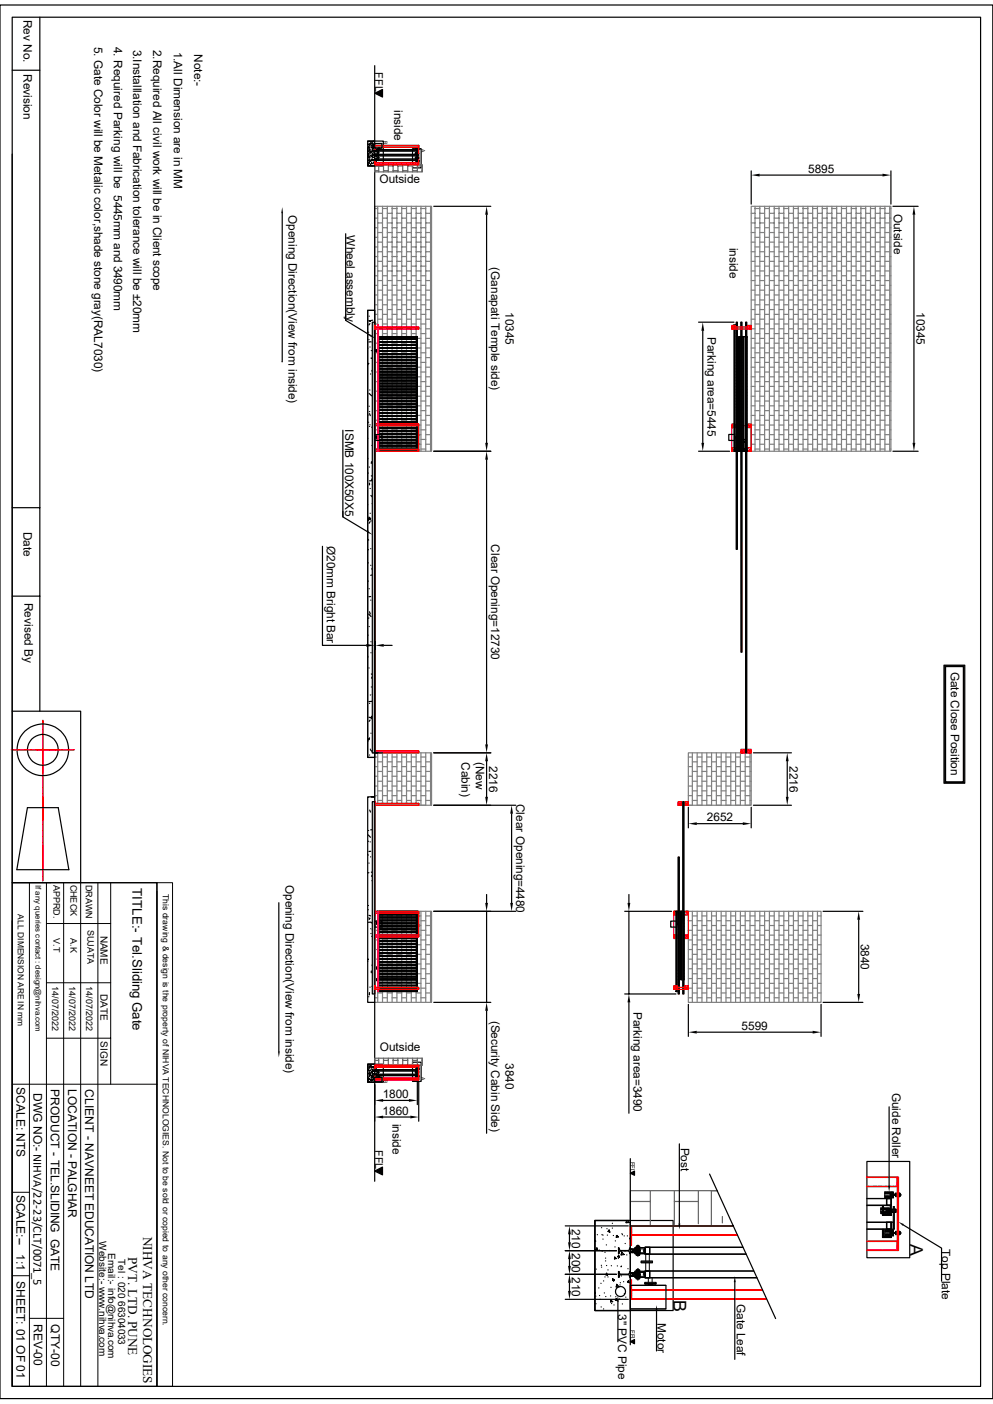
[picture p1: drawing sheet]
<svg xmlns="http://www.w3.org/2000/svg" width="210mm" height="297mm" viewBox="0 0 210 297" stroke-linecap="round" stroke-linejoin="round" font-family="sans-serif">
<defs><g id="words">
<g font-size="3.8">
<text x="192.5" y="263.1" transform="rotate(90 192.5 263.1)">A</text>
<text x="142.4" y="275.1" transform="rotate(90 142.4 275.1)">B</text>
</g>
<g font-size="2.8">
<text x="28" y="187.8" transform="rotate(90 28 187.8)">TITLE:- Tel.Sliding Gate</text>
<text x="30.3" y="261.6" transform="rotate(90 30.3 261.6)">NIHVA TECHNOLOGIES</text>
<text x="27.1" y="265.9" transform="rotate(90 27.1 265.9)">PVT. LTD. PUNE</text>
</g>
<g font-size="2.5">
<text x="5" y="4.2" transform="rotate(90 5 4.2)">Rev No.</text>
<text x="19.9" y="9.9" transform="rotate(90 19.9 9.9)">5. Gate Color will be Metalic color,shade stone gray(RAL7030)</text>
<text x="24" y="9.9" transform="rotate(90 24 9.9)">4. Required Parking will be 5445mm and 3490mm</text>
<text x="28.2" y="10.5" transform="rotate(90 28.2 10.5)">3.Installlation and Fabrication tolerance will be ±20mm</text>
<text x="32.4" y="10.5" transform="rotate(90 32.4 10.5)">2.Required All civil work will be in Client scope</text>
<text x="36.7" y="10.9" transform="rotate(90 36.7 10.9)">1.All Dimension are in MM</text>
<text x="41.1" y="11.5" transform="rotate(90 41.1 11.5)">Note:-</text>
<text x="5" y="15.7" transform="rotate(90 5 15.7)">Revision</text>
<text x="83.4" y="23.3" transform="rotate(90 83.4 23.3)">inside</text>
<text x="80.3" y="38.7">Outside</text>
<text x="170.9" y="36.6">5895</text>
<text x="61" y="45.5" transform="rotate(90 61 45.5)">Opening Direction(View from inside)</text>
<text x="189.1" y="45.2" transform="rotate(90 189.1 45.2)">Outside</text>
<text x="73.3" y="49.8" transform="rotate(90 73.3 49.8)">Wheel assembly</text>
<text x="154.3" y="52.4" transform="rotate(90 154.3 52.4)">inside</text>
<text x="103.9" y="56.5" transform="rotate(90 103.9 56.5)">(Ganapati Temple side)</text>
<text x="106.9" y="66" transform="rotate(90 106.9 66)">10345</text>
<text x="193.8" y="66" transform="rotate(90 193.8 66)">10345</text>
<text x="149.6" y="71.2" transform="rotate(90 149.6 71.2)">Parking area=5445</text>
<text x="73" y="90.8" transform="rotate(90 73 90.8)">ISMB 100X50X5</text>
<text x="5" y="112.5" transform="rotate(90 5 112.5)">Date</text>
<text x="69.1" y="115.5" transform="rotate(90 69.1 115.5)">Ø20mm Bright Bar</text>
<text x="103.9" y="115.1" transform="rotate(90 103.9 115.1)">Clear Opening=12730</text>
<text x="5.2" y="127.5" transform="rotate(90 5.2 127.5)">Revised By</text>
<text x="201.1" y="142.1" transform="rotate(90 201.1 142.1)">Gate Close Position</text>
<text x="97.6" y="161.2" transform="rotate(90 97.6 161.2)">Cabin)</text>
<text x="100.6" y="161.2" transform="rotate(90 100.6 161.2)">(New</text>
<text x="103.4" y="162.1" transform="rotate(90 103.4 162.1)">2216</text>
<text x="167" y="162.1" transform="rotate(90 167 162.1)">2216</text>
<text x="109.2" y="170.1" transform="rotate(90 109.2 170.1)">Clear Opening=4480</text>
<text x="149.5" y="173.8">2652</text>
<text x="60.4" y="187.2" transform="rotate(90 60.4 187.2)">Opening Direction(View from inside)</text>
<text x="182.1" y="199.6" transform="rotate(90 182.1 199.6)">3840</text>
<text x="103.9" y="215.9" transform="rotate(90 103.9 215.9)">(Security Cabin Side)</text>
<text x="134" y="214.1" transform="rotate(90 134 214.1)">Parking area=3490</text>
<text x="156.8" y="217.9">5599</text>
<text x="80.3" y="222.4">Outside</text>
<text x="106.9" y="224.9" transform="rotate(90 106.9 224.9)">3840</text>
<text x="3.5" y="230" transform="rotate(90 3.5 230)">SCALE: NTS</text>
<text x="7.1" y="231.2" transform="rotate(90 7.1 231.2)">DWG NO:- NIHVA/22-23/CLT/0071_5</text>
<text x="10.8" y="230.3" transform="rotate(90 10.8 230.3)">PRODUCT - TEL.SLIDING GATE</text>
<text x="14.4" y="230.3" transform="rotate(90 14.4 230.3)">LOCATION - PALGHAR</text>
<text x="18" y="230.4" transform="rotate(90 18 230.4)">CLIENT - NAVNEET EDUCATION LTD</text>
<text x="80.9" y="232.3">1800</text>
<text x="188.7" y="231.2" transform="rotate(90 188.7 231.2)">Guide Roller</text>
<text x="80.9" y="235.8">1860</text>
<text x="83" y="237.8" transform="rotate(90 83 237.8)">inside</text>
<text x="144" y="242.8" transform="rotate(90 144 242.8)">Post</text>
<text x="3.5" y="252.7" transform="rotate(90 3.5 252.7)">SCALE:--</text>
<text x="120.9" y="259.9" transform="rotate(90 120.9 259.9)">210</text>
<text x="3.5" y="265.3" transform="rotate(90 3.5 265.3)">1:1</text>
<text x="120.9" y="265.1" transform="rotate(90 120.9 265.1)">200</text>
<text x="199.2" y="264.3" transform="rotate(90 199.2 264.3)">Top Plate</text>
<text x="3.5" y="271" transform="rotate(90 3.5 271)">SHEET: 01 OF 01</text>
<text x="120.9" y="270.2" transform="rotate(90 120.9 270.2)">210</text>
<text x="155.8" y="275.9" transform="rotate(90 155.8 275.9)">Gate Leaf</text>
<text x="7.2" y="280" transform="rotate(90 7.2 280)">REV-00</text>
<text x="10.8" y="280.2" transform="rotate(90 10.8 280.2)">QTY-00</text>
<text x="130.7" y="278" transform="rotate(90 130.7 278)">3'' PVC Pipe</text>
<text x="139.1" y="279.9" transform="rotate(90 139.1 279.9)">Motor</text>
</g>
<g font-size="2.3">
<text x="79.4" y="15.3" transform="rotate(90 79.4 15.3)">FFL</text>
<text x="79.3" y="243.3" transform="rotate(90 79.3 243.3)">FFL</text>
</g>
<g font-size="2.1">
<text x="21.3" y="197.9" transform="rotate(90 21.3 197.9)">NAME</text>
<text x="21.3" y="210.3" transform="rotate(90 21.3 210.3)">DATE</text>
<text x="21.3" y="220.3" transform="rotate(90 21.3 220.3)">SIGN</text>
<text x="21" y="262.6" transform="rotate(90 21 262.6)">Website:- www.nihva.com</text>
<text x="22.9" y="265" transform="rotate(90 22.9 265)">Email:- info@nihva.com</text>
<text x="25" y="266.3" transform="rotate(90 25 266.3)">Tel : 020 66304033</text>
</g>
<g font-size="1.9">
<text x="11.3" y="187.2" transform="rotate(90 11.3 187.2)">APPRD.</text>
<text x="14.9" y="187.1" transform="rotate(90 14.9 187.1)">CHECK</text>
<text x="18.1" y="187.2" transform="rotate(90 18.1 187.2)">DRAWN</text>
<text x="18.5" y="196.7" transform="rotate(90 18.5 196.7)">SUJATA</text>
<text x="11.3" y="198.5" transform="rotate(90 11.3 198.5)">V.T</text>
<text x="14.9" y="198.5" transform="rotate(90 14.9 198.5)">A.K</text>
<text x="11" y="208.6" transform="rotate(90 11 208.6)">14/07/2022</text>
<text x="14.6" y="208.6" transform="rotate(90 14.6 208.6)">14/07/2022</text>
<text x="18.2" y="208.6" transform="rotate(90 18.2 208.6)">14/07/2022</text>
</g>
<g font-size="1.8">
<text x="34.5" y="189.1" transform="rotate(90 34.5 189.1)">This drawing &amp; design is the property of NIHVA TECHNOLOGIES. Not to be sold or copied to any other concern.</text>
<text x="3.8" y="193.4" transform="rotate(90 3.8 193.4)">ALL DIMENSION ARE IN mm</text>
</g>
<text font-size="1.7" x="7.5" y="187.2" transform="rotate(90 7.5 187.2)">If any queries contact : design@nihva.com</text>
<g font-size="1.3">
<text x="133.3" y="245.7" transform="rotate(90 133.3 245.7)">FFL</text>
<text x="133.3" y="281.3" transform="rotate(90 133.3 281.3)">FFL</text>
</g>
<g font-size="1.1">
<text x="81.2" y="29.8" transform="rotate(90 81.2 29.8)">B</text>
<text x="89.2" y="31.6" transform="rotate(90 89.2 31.6)">A</text>
<text x="89.2" y="227.9" transform="rotate(90 89.2 227.9)">A</text>
<text x="81.2" y="228.5" transform="rotate(90 81.2 228.5)">B</text>
</g>
</g></defs>
<g fill="none" stroke="#808080" stroke-width=".25">
<path d="M79.2 43.6h12.1v51.9h-12.1zM79.2 44.1h.7M79.2 46.1h.7M79.2 48.2h.7M79.2 50.2h.7M79.2 52.2h.7M79.2 54.3h.7M79.2 56.3h.7M79.2 58.3h.7M79.9 43.6v51.9M79.9 45.1h1M79.9 47.2h1"/>
<path d="M79.9 49.2h1M79.9 51.2h1M79.9 53.3h1M79.9 55.3h1M79.9 57.3h1M79.9 59.4h1M80.9 43.6v51.9M80.9 44.1h1M80.9 46.1h1M80.9 48.2h1M80.9 50.2h1M80.9 52.2h1"/>
<path d="M80.9 54.3h1M80.9 56.3h1M80.9 58.3h1M81.9 43.6v51.9M81.9 45.1h1M81.9 47.2h1M81.9 49.2h1M81.9 51.2h1M81.9 53.3h1M81.9 55.3h1M81.9 57.3h1M81.9 59.4h1"/>
<path d="M82.9 43.6v51.9M82.9 44.1h1M82.9 46.1h1M82.9 48.2h1M82.9 50.2h1M82.9 52.2h1M82.9 54.3h1M82.9 56.3h1M82.9 58.3h1M83.9 43.6v51.9M83.9 45.1h1.1M83.9 47.2h1.1"/>
<path d="M83.9 49.2h1.1M83.9 51.2h1.1M83.9 53.3h1.1M83.9 55.3h1.1M83.9 57.3h1.1M83.9 59.4h1.1M85 43.6v51.9M85 44.1h1M85 46.1h1M85 48.2h1M85 50.2h1M85 52.2h1"/>
<path d="M85 54.3h1M85 56.3h1M85 58.3h1M86 43.6v51.9M86 45.1h1M86 47.2h1M86 49.2h1M86 51.2h1M86 53.3h1M86 55.3h1M86 57.3h1M86 59.4h1"/>
<path d="M87 43.6v51.9M87 44.1h1M87 46.1h1M87 48.2h1M87 50.2h1M87 52.2h1M87 54.3h1M87 56.3h1M87 58.3h1M88 43.6v51.9M88 45.1h1M88 47.2h1"/>
<path d="M88 49.2h1M88 51.2h1M88 53.3h1M88 55.3h1M88 57.3h1M88 59.4h1M89 43.6v51.9M89 44.1h1M89 46.1h1M89 48.2h1M89 50.2h1M89 52.2h1"/>
<path d="M89 54.3h1M89 56.3h1M89 58.3h1M90 43.6v51.9M90 45.1h1.1M90 47.2h1.1M90 49.2h1.1M90 51.2h1.1M90 53.3h1.1M90 55.3h1.1M90 57.3h1.1M90 59.4h1.1"/>
<path d="M91.1 43.6v51.9M91.1 44.1h.2M91.1 46.1h.2M91.1 48.2h.2M91.1 50.2h.2M91.1 52.2h.2M91.1 54.3h.2M91.1 56.3h.2M91.1 58.3h.2M158.9 43.6h29.5v51.9h-29.5zM158.9 49.2h.8M158.9 51.2h.8"/>
<path d="M158.9 53.3h.8M158.9 55.3h.8M158.9 57.3h.8M158.9 59.4h.8M158.9 45.1h.8M158.9 47.2h.8M159.7 48.2h1M159.7 50.2h1M159.7 52.2h1M159.7 54.3h1M159.7 56.3h1M159.7 58.3h1"/>
<path d="M159.7 44.1h1M159.7 46.1h1M159.7 43.6v51.9M160.7 49.2h1M160.7 51.2h1M160.7 53.3h1M160.7 55.3h1M160.7 57.3h1M160.7 59.4h1M160.7 45.1h1M160.7 47.2h1M160.7 43.6v51.9"/>
<path d="M161.7 48.2h1M161.7 50.2h1M161.7 52.2h1M161.7 54.3h1M161.7 56.3h1M161.7 58.3h1M161.7 44.1h1M161.7 46.1h1M161.7 43.6v51.9M162.7 49.2h1M162.7 51.2h1M162.7 53.3h1"/>
<path d="M162.7 55.3h1M162.7 57.3h1M162.7 59.4h1M162.7 45.1h1M162.7 47.2h1M162.7 43.6v51.9M163.7 48.2h1.1M163.7 50.2h1.1M163.7 52.2h1.1M163.7 54.3h1.1M163.7 56.3h1.1M163.7 58.3h1.1"/>
<path d="M163.7 44.1h1.1M163.7 46.1h1.1M163.7 43.6v51.9M164.8 49.2h1M164.8 51.2h1M164.8 53.3h1M164.8 55.3h1M164.8 57.3h1M164.8 59.4h1M164.8 45.1h1M164.8 47.2h1M164.8 43.6v51.9"/>
<path d="M165.8 48.2h1M165.8 50.2h1M165.8 52.2h1M165.8 54.3h1M165.8 56.3h1M165.8 58.3h1M165.8 44.1h1M165.8 46.1h1M165.8 43.6v51.9M166.8 49.2h1M166.8 51.2h1M166.8 53.3h1"/>
<path d="M166.8 55.3h1M166.8 45.1h1M166.8 47.2h1M166.8 43.6v51.9M166.8 57.3h1M166.8 59.4h1M167.8 48.2h1M167.8 50.2h1M167.8 52.2h1M167.8 54.3h1M167.8 56.3h1M167.8 58.3h1"/>
<path d="M167.8 44.1h1M167.8 46.1h1M167.8 43.6v51.9M168.8 49.2h1M168.8 51.2h1M168.8 53.3h1M168.8 55.3h1M168.8 57.3h1M168.8 59.4h1M168.8 45.1h1M168.8 47.2h1M168.8 43.6v51.9"/>
<path d="M169.8 48.2h1.1M169.8 50.2h1.1M169.8 52.2h1.1M169.8 54.3h1.1M169.8 56.3h1.1M169.8 58.3h1.1M169.8 44.1h1.1M169.8 46.1h1.1M169.8 43.6v51.9M170.9 49.2h1M170.9 51.2h1M170.9 53.3h1"/>
<path d="M170.9 55.3h1M170.9 57.3h1M170.9 59.4h1M170.9 45.1h1M170.9 47.2h1M170.9 43.6v51.9M171.9 48.2h1M171.9 50.2h1M171.9 52.2h1M171.9 54.3h1M171.9 56.3h1M171.9 58.3h1"/>
<path d="M171.9 44.1h1M171.9 46.1h1M171.9 43.6v51.9M172.9 49.2h1M172.9 51.2h1M172.9 53.3h1M172.9 55.3h1M172.9 57.3h1M172.9 59.4h1M172.9 45.1h1M172.9 47.2h1M172.9 43.6v51.9"/>
<path d="M173.9 48.2h1M173.9 50.2h1M173.9 52.2h1M173.9 54.3h1M173.9 56.3h1M173.9 58.3h1M173.9 44.1h1M173.9 46.1h1M173.9 43.6v51.9M174.9 49.2h1M174.9 51.2h1M174.9 53.3h1"/>
<path d="M174.9 55.3h1M174.9 57.3h1M174.9 59.4h1M174.9 45.1h1M174.9 47.2h1M174.9 43.6v51.9M175.9 48.2h1.1M175.9 50.2h1.1M175.9 52.2h1.1M175.9 54.3h1.1M175.9 56.3h1.1M175.9 58.3h1.1"/>
<path d="M175.9 44.1h1.1M175.9 46.1h1.1M175.9 43.6v51.9M177 49.2h1M177 51.2h1M177 53.3h1M177 55.3h1M177 57.3h1M177 59.4h1M177 45.1h1M177 47.2h1M177 43.6v51.9"/>
<path d="M178 48.2h1M178 50.2h1M178 52.2h1M178 54.3h1M178 56.3h1M178 58.3h1M178 44.1h1M178 46.1h1M178 43.6v51.9M179 49.2h1M179 51.2h1M179 53.3h1"/>
<path d="M179 55.3h1M179 57.3h1M179 59.4h1M179 45.1h1M179 47.2h1M179 43.6v51.9M180 48.2h1.1M180 50.2h1.1M180 52.2h1.1M180 54.3h1.1M180 56.3h1.1M180 58.3h1.1"/>
<path d="M180 44.1h1.1M180 46.1h1.1M180 43.6v51.9M181.1 49.2h1M181.1 51.2h1M181.1 53.3h1M181.1 55.3h1M181.1 57.3h1M181.1 59.4h1M181.1 45.1h1M181.1 47.2h1M181.1 43.6v51.9"/>
<path d="M182.1 48.2h1M182.1 50.2h1M182.1 52.2h1M182.1 54.3h1M182.1 56.3h1M182.1 58.3h1M182.1 44.1h1M182.1 46.1h1M182.1 43.6v51.9M183.1 49.2h1M183.1 51.2h1M183.1 53.3h1"/>
<path d="M183.1 55.3h1M183.1 57.3h1M183.1 59.4h1M183.1 45.1h1M183.1 47.2h1M183.1 43.6v51.9M184.1 48.2h1M184.1 50.2h1M184.1 52.2h1M184.1 54.3h1M184.1 56.3h1M184.1 58.3h1"/>
<path d="M184.1 44.1h1M184.1 46.1h1M184.1 43.6v51.9M185.1 49.2h1M185.1 51.2h1M185.1 53.3h1M185.1 55.3h1M185.1 57.3h1M185.1 59.4h1M185.1 45.1h1M185.1 47.2h1M185.1 43.6v51.9"/>
<path d="M186.1 48.2h1.1M186.1 50.2h1.1M186.1 52.2h1.1M186.1 54.3h1.1M186.1 56.3h1.1M186.1 58.3h1.1M186.1 44.1h1.1M186.1 46.1h1.1M186.1 43.6v51.9M187.2 47.2h1M187.2 49.2h1M187.2 51.2h1"/>
<path d="M187.2 53.3h1M187.2 55.3h1M187.2 57.3h1M187.2 59.4h1M187.2 45.1h1M187.2 43.6v51.9M188.2 48.2h.2M188.2 50.2h.2M188.2 52.2h.2M188.2 54.3h.2M188.2 56.3h.2M188.2 58.3h.2"/>
<path d="M188.2 44.1h.2M188.2 46.1h.2M188.2 43.6v51.9M79.2 78.7h.7M79.2 60.4h.7M79.2 62.4h.7M79.2 64.5h.7M79.2 66.5h.7M79.2 68.5h.7M79.2 70.6h.7M79.2 72.6h.7M79.2 74.6h.7"/>
<path d="M79.2 76.7h.7M79.9 79.7h1M79.9 61.4h1M79.9 63.5h1M79.9 65.5h1M79.9 67.5h1M79.9 69.6h1M79.9 71.6h1M79.9 73.6h1M79.9 75.6h1M79.9 77.7h1M80.9 78.7h1"/>
<path d="M80.9 60.4h1M80.9 62.4h1M80.9 64.5h1M80.9 66.5h1M80.9 68.5h1M80.9 70.6h1M80.9 72.6h1M80.9 74.6h1M80.9 76.7h1M81.9 79.7h1M81.9 61.4h1M81.9 63.5h1"/>
<path d="M81.9 65.5h1M81.9 67.5h1M81.9 69.6h1M81.9 71.6h1M81.9 73.6h1M81.9 75.6h1M81.9 77.7h1M82.9 78.7h1M82.9 60.4h1M82.9 62.4h1M82.9 64.5h1M82.9 66.5h1"/>
<path d="M82.9 68.5h1M82.9 70.6h1M82.9 72.6h1M82.9 74.6h1M82.9 76.7h1M83.9 79.7h1.1M83.9 61.4h1.1M83.9 63.5h1.1M83.9 65.5h1.1M83.9 67.5h1.1M83.9 69.6h1.1M83.9 71.6h1.1"/>
<path d="M83.9 73.6h1.1M83.9 75.6h1.1M83.9 77.7h1.1M85 78.7h1M85 60.4h1M85 62.4h1M85 64.5h1M85 66.5h1M85 68.5h1M85 70.6h1M85 72.6h1M85 74.6h1"/>
<path d="M85 76.7h1M86 79.7h1M86 61.4h1M86 63.5h1M86 65.5h1M86 67.5h1M86 69.6h1M86 71.6h1M86 73.6h1M86 75.6h1M86 77.7h1M87 78.7h1"/>
<path d="M87 60.4h1M87 62.4h1M87 64.5h1M87 66.5h1M87 68.5h1M87 70.6h1M87 72.6h1M87 74.6h1M87 76.7h1M88 79.7h1M88 61.4h1M88 63.5h1"/>
<path d="M88 65.5h1M88 67.5h1M88 69.6h1M88 71.6h1M88 73.6h1M88 75.6h1M88 77.7h1M89 78.7h1M89 60.4h1M89 62.4h1M89 64.5h1M89 66.5h1"/>
<path d="M89 68.5h1M89 70.6h1M89 72.6h1M89 74.6h1M89 76.7h1M90 77.7h1.1M90 79.7h1.1M90 61.4h1.1M90 63.5h1.1M90 65.5h1.1M90 67.5h1.1M90 69.6h1.1"/>
<path d="M90 71.6h1.1M90 73.6h1.1M90 75.6h1.1M91.1 78.7h.2M91.1 60.4h.2M91.1 62.4h.2M91.1 64.5h.2M91.1 66.5h.2M91.1 68.5h.2M91.1 70.6h.2M91.1 72.6h.2M91.1 74.6h.2"/>
<path d="M91.1 76.7h.2M158.9 65.5h.8M158.9 67.5h.8M158.9 69.6h.8M158.9 71.6h.8M158.9 73.6h.8M158.9 75.6h.8M158.9 77.7h.8M158.9 79.7h.8M158.9 61.4h.8M158.9 63.5h.8M159.7 66.5h1"/>
<path d="M159.7 68.5h1M159.7 70.6h1M159.7 72.6h1M159.7 74.6h1M159.7 76.7h1M159.7 78.7h1M159.7 60.4h1M159.7 62.4h1M159.7 64.5h1M160.7 65.5h1M160.7 67.5h1M160.7 69.6h1"/>
<path d="M160.7 71.6h1M160.7 73.6h1M160.7 75.6h1M160.7 77.7h1M160.7 79.7h1M160.7 61.4h1M160.7 63.5h1M161.7 66.5h1M161.7 68.5h1M161.7 70.6h1M161.7 72.6h1M161.7 74.6h1"/>
<path d="M161.7 76.7h1M161.7 78.7h1M161.7 60.4h1M161.7 62.4h1M161.7 64.5h1M162.7 65.5h1M162.7 67.5h1M162.7 69.6h1M162.7 71.6h1M162.7 73.6h1M162.7 75.6h1M162.7 77.7h1"/>
<path d="M162.7 79.7h1M162.7 61.4h1M162.7 63.5h1M163.7 66.5h1.1M163.7 68.5h1.1M163.7 70.6h1.1M163.7 72.6h1.1M163.7 74.6h1.1M163.7 76.7h1.1M163.7 78.7h1.1M163.7 60.4h1.1M163.7 62.4h1.1"/>
<path d="M163.7 64.5h1.1M164.8 65.5h1M164.8 67.5h1M164.8 69.6h1M164.8 71.6h1M164.8 73.6h1M164.8 75.6h1M164.8 77.7h1M164.8 79.7h1M164.8 61.4h1M164.8 63.5h1M165.8 66.5h1"/>
<path d="M165.8 68.5h1M165.8 70.6h1M165.8 72.6h1M165.8 74.6h1M165.8 76.7h1M165.8 78.7h1M165.8 60.4h1M165.8 62.4h1M165.8 64.5h1M166.8 65.5h1M166.8 67.5h1M166.8 69.6h1"/>
<path d="M166.8 71.6h1M166.8 73.6h1M166.8 75.6h1M166.8 77.7h1M166.8 79.7h1M166.8 61.4h1M166.8 63.5h1M167.8 66.5h1M167.8 68.5h1M167.8 70.6h1M167.8 72.6h1M167.8 74.6h1"/>
<path d="M167.8 76.7h1M167.8 78.7h1M167.8 60.4h1M167.8 62.4h1M167.8 64.5h1M168.8 65.5h1M168.8 67.5h1M168.8 69.6h1M168.8 71.6h1M168.8 73.6h1M168.8 75.6h1M168.8 77.7h1"/>
<path d="M168.8 79.7h1M168.8 61.4h1M168.8 63.5h1M169.8 66.5h1.1M169.8 68.5h1.1M169.8 70.6h1.1M169.8 72.6h1.1M169.8 74.6h1.1M169.8 76.7h1.1M169.8 78.7h1.1M169.8 60.4h1.1M169.8 62.4h1.1"/>
<path d="M169.8 64.5h1.1M170.9 65.5h1M170.9 67.5h1M170.9 69.6h1M170.9 71.6h1M170.9 73.6h1M170.9 75.6h1M170.9 77.7h1M170.9 79.7h1M170.9 61.4h1M170.9 63.5h1M171.9 66.5h1"/>
<path d="M171.9 68.5h1M171.9 70.6h1M171.9 72.6h1M171.9 74.6h1M171.9 76.7h1M171.9 78.7h1M171.9 60.4h1M171.9 62.4h1M171.9 64.5h1M172.9 65.5h1M172.9 67.5h1M172.9 69.6h1"/>
<path d="M172.9 71.6h1M172.9 73.6h1M172.9 75.6h1M172.9 77.7h1M172.9 79.7h1M172.9 61.4h1M172.9 63.5h1M173.9 66.5h1M173.9 68.5h1M173.9 70.6h1M173.9 72.6h1M173.9 74.6h1"/>
<path d="M173.9 76.7h1M173.9 78.7h1M173.9 60.4h1M173.9 62.4h1M173.9 64.5h1M174.9 65.5h1M174.9 67.5h1M174.9 69.6h1M174.9 71.6h1M174.9 73.6h1M174.9 75.6h1M174.9 77.7h1"/>
<path d="M174.9 79.7h1M174.9 61.4h1M174.9 63.5h1M175.9 66.5h1.1M175.9 68.5h1.1M175.9 70.6h1.1M175.9 72.6h1.1M175.9 74.6h1.1M175.9 76.7h1.1M175.9 78.7h1.1M175.9 60.4h1.1M175.9 62.4h1.1"/>
<path d="M175.9 64.5h1.1M177 65.5h1M177 67.5h1M177 69.6h1M177 71.6h1M177 73.6h1M177 75.6h1M177 77.7h1M177 79.7h1M177 61.4h1M177 63.5h1M178 66.5h1"/>
<path d="M178 68.5h1M178 70.6h1M178 72.6h1M178 74.6h1M178 76.7h1M178 78.7h1M178 60.4h1M178 62.4h1M178 64.5h1M179 65.5h1M179 67.5h1M179 69.6h1"/>
<path d="M179 71.6h1M179 73.6h1M179 75.6h1M179 77.7h1M179 79.7h1M179 61.4h1M179 63.5h1M180 66.5h1.1M180 68.5h1.1M180 70.6h1.1M180 72.6h1.1M180 74.6h1.1"/>
<path d="M180 76.7h1.1M180 78.7h1.1M180 60.4h1.1M180 62.4h1.1M180 64.5h1.1M181.1 65.5h1M181.1 67.5h1M181.1 69.6h1M181.1 71.6h1M181.1 73.6h1M181.1 75.6h1M181.1 77.7h1"/>
<path d="M181.1 79.7h1M181.1 61.4h1M181.1 63.5h1M182.1 66.5h1M182.1 68.5h1M182.1 70.6h1M182.1 72.6h1M182.1 74.6h1M182.1 76.7h1M182.1 78.7h1M182.1 60.4h1M182.1 62.4h1"/>
<path d="M182.1 64.5h1M183.1 65.5h1M183.1 67.5h1M183.1 69.6h1M183.1 71.6h1M183.1 73.6h1M183.1 75.6h1M183.1 77.7h1M183.1 79.7h1M183.1 61.4h1M183.1 63.5h1M184.1 66.5h1"/>
<path d="M184.1 68.5h1M184.1 70.6h1M184.1 72.6h1M184.1 74.6h1M184.1 76.7h1M184.1 78.7h1M184.1 60.4h1M184.1 62.4h1M184.1 64.5h1M185.1 65.5h1M185.1 67.5h1M185.1 69.6h1"/>
<path d="M185.1 71.6h1M185.1 73.6h1M185.1 75.6h1M185.1 77.7h1M185.1 79.7h1M185.1 61.4h1M185.1 63.5h1M186.1 66.5h1.1M186.1 68.5h1.1M186.1 70.6h1.1M186.1 72.6h1.1M186.1 74.6h1.1"/>
<path d="M186.1 76.7h1.1M186.1 78.7h1.1M186.1 60.4h1.1M186.1 62.4h1.1M186.1 64.5h1.1M187.2 65.5h1M187.2 67.5h1M187.2 69.6h1M187.2 71.6h1M187.2 73.6h1M187.2 75.6h1M187.2 77.7h1"/>
<path d="M187.2 79.7h1M187.2 61.4h1M187.2 63.5h1M188.2 66.5h.2M188.2 68.5h.2M188.2 70.6h.2M188.2 72.6h.2M188.2 74.6h.2M188.2 76.7h.2M188.2 78.7h.2M188.2 60.4h.2M188.2 62.4h.2"/>
<path d="M188.2 64.5h.2M79.2 80.7h.7M79.2 82.8h.7M79.2 84.8h.7M79.2 86.9h.7M79.2 88.9h.7M79.2 90.9h.7M79.2 93h.7M79.2 95h.7M79.9 81.7h1M79.9 83.8h1M79.9 85.9h1"/>
<path d="M79.9 87.9h1M79.9 89.9h1M79.9 91.9h1M79.9 94h1M80.9 80.7h1M80.9 82.8h1M80.9 84.8h1M80.9 86.9h1M80.9 88.9h1M80.9 90.9h1M80.9 93h1M80.9 95h1"/>
<path d="M81.9 81.7h1M81.9 83.8h1M81.9 85.9h1M81.9 87.9h1M81.9 89.9h1M81.9 91.9h1M81.9 94h1M82.9 80.7h1M82.9 82.8h1M82.9 84.8h1M82.9 86.9h1M82.9 88.9h1"/>
<path d="M82.9 90.9h1M82.9 93h1M82.9 95h1M83.9 81.7h1.1M83.9 83.8h1.1M83.9 85.9h1.1M83.9 87.9h1.1M83.9 89.9h1.1M83.9 91.9h1.1M83.9 94h1.1M85 80.7h1M85 82.8h1"/>
<path d="M85 84.8h1M85 86.9h1M85 88.9h1M85 90.9h1M85 93h1M85 95h1M86 81.7h1M86 83.8h1M86 85.9h1M86 87.9h1M86 89.9h1M86 91.9h1"/>
<path d="M86 94h1M87 80.7h1M87 82.8h1M87 84.8h1M87 86.9h1M87 88.9h1M87 90.9h1M87 93h1M87 95h1M88 81.7h1M88 83.8h1M88 85.9h1"/>
<path d="M88 87.9h1M88 89.9h1M88 91.9h1M88 94h1M89 80.7h1M89 82.8h1M89 84.8h1M89 86.9h1M89 88.9h1M89 90.9h1M89 93h1M89 95h1"/>
<path d="M90 81.7h1.1M90 83.8h1.1M90 85.9h1.1M90 87.9h1.1M90 89.9h1.1M90 91.9h1.1M90 94h1.1M91.1 80.7h.2M91.1 82.8h.2M91.1 84.8h.2M91.1 86.9h.2M91.1 88.9h.2"/>
<path d="M91.1 90.9h.2M91.1 93h.2M91.1 95h.2M158.9 81.7h.8M158.9 91.9h.8M158.9 94h.8M158.9 83.8h.8M158.9 85.9h.8M158.9 87.9h.8M158.9 89.9h.8M159.7 80.7h1M159.7 82.8h1"/>
<path d="M159.7 93h1M159.7 95h1M159.7 84.8h1M159.7 86.9h1M159.7 88.9h1M159.7 90.9h1M160.7 81.7h1M160.7 91.9h1M160.7 94h1M160.7 83.8h1M160.7 85.9h1M160.7 87.9h1"/>
<path d="M160.7 89.9h1M161.7 80.7h1M161.7 93h1M161.7 95h1M161.7 82.8h1M161.7 84.8h1M161.7 86.9h1M161.7 88.9h1M161.7 90.9h1M162.7 81.7h1M162.7 91.9h1M162.7 94h1"/>
<path d="M162.7 83.8h1M162.7 85.9h1M162.7 87.9h1M162.7 89.9h1M163.7 80.7h1.1M163.7 93h1.1M163.7 95h1.1M163.7 82.8h1.1M163.7 84.8h1.1M163.7 86.9h1.1M163.7 88.9h1.1M163.7 90.9h1.1"/>
<path d="M164.8 81.7h1M164.8 91.9h1M164.8 94h1M164.8 83.8h1M164.8 85.9h1M164.8 87.9h1M164.8 89.9h1M165.8 80.7h1M165.8 93h1M165.8 95h1M165.8 82.8h1M165.8 84.8h1"/>
<path d="M165.8 86.9h1M165.8 88.9h1M165.8 90.9h1M166.8 81.7h1M166.8 91.9h1M166.8 94h1M166.8 83.8h1M166.8 85.9h1M166.8 87.9h1M166.8 89.9h1M167.8 80.7h1M167.8 93h1"/>
<path d="M167.8 95h1M167.8 82.8h1M167.8 84.8h1M167.8 86.9h1M167.8 88.9h1M167.8 90.9h1M168.8 81.7h1M168.8 91.9h1M168.8 94h1M168.8 83.8h1M168.8 85.9h1M168.8 87.9h1"/>
<path d="M168.8 89.9h1M169.8 80.7h1.1M169.8 93h1.1M169.8 95h1.1M169.8 82.8h1.1M169.8 84.8h1.1M169.8 86.9h1.1M169.8 88.9h1.1M169.8 90.9h1.1M170.9 81.7h1M170.9 91.9h1M170.9 94h1"/>
<path d="M170.9 83.8h1M170.9 85.9h1M170.9 87.9h1M170.9 89.9h1M171.9 80.7h1M171.9 93h1M171.9 95h1M171.9 82.8h1M171.9 84.8h1M171.9 86.9h1M171.9 88.9h1M171.9 90.9h1"/>
<path d="M172.9 81.7h1M172.9 91.9h1M172.9 94h1M172.9 83.8h1M172.9 85.9h1M172.9 87.9h1M172.9 89.9h1M173.9 80.7h1M173.9 93h1M173.9 95h1M173.9 82.8h1M173.9 84.8h1"/>
<path d="M173.9 86.9h1M173.9 88.9h1M173.9 90.9h1M174.9 81.7h1M174.9 91.9h1M174.9 94h1M174.9 83.8h1M174.9 85.9h1M174.9 87.9h1M174.9 89.9h1M175.9 80.7h1.1M175.9 93h1.1"/>
<path d="M175.9 95h1.1M175.9 82.8h1.1M175.9 84.8h1.1M175.9 86.9h1.1M175.9 88.9h1.1M175.9 90.9h1.1M177 81.7h1M177 91.9h1M177 94h1M177 83.8h1M177 85.9h1M177 87.9h1"/>
<path d="M177 89.9h1M178 80.7h1M178 90.9h1M178 93h1M178 95h1M178 82.8h1M178 84.8h1M178 86.9h1M178 88.9h1M179 81.7h1M179 91.9h1M179 94h1"/>
<path d="M179 83.8h1M179 85.9h1M179 87.9h1M179 89.9h1M180 80.7h1.1M180 90.9h1.1M180 93h1.1M180 95h1.1M180 82.8h1.1M180 84.8h1.1M180 86.9h1.1M180 88.9h1.1"/>
<path d="M181.1 81.7h1M181.1 91.9h1M181.1 94h1M181.1 83.8h1M181.1 85.9h1M181.1 87.9h1M181.1 89.9h1M182.1 80.7h1M182.1 90.9h1M182.1 93h1M182.1 95h1M182.1 82.8h1"/>
<path d="M182.1 84.8h1M182.1 86.9h1M182.1 88.9h1M183.1 81.7h1M183.1 91.9h1M183.1 94h1M183.1 83.8h1M183.1 85.9h1M183.1 87.9h1M183.1 89.9h1M184.1 80.7h1M184.1 90.9h1"/>
<path d="M184.1 93h1M184.1 95h1M184.1 82.8h1M184.1 84.8h1M184.1 86.9h1M184.1 88.9h1M185.1 81.7h1M185.1 91.9h1M185.1 94h1M185.1 83.8h1M185.1 85.9h1M185.1 87.9h1"/>
<path d="M185.1 89.9h1M186.1 80.7h1.1M186.1 90.9h1.1M186.1 93h1.1M186.1 95h1.1M186.1 82.8h1.1M186.1 84.8h1.1M186.1 86.9h1.1M186.1 88.9h1.1M187.2 81.7h1M187.2 91.9h1M187.2 94h1"/>
<path d="M187.2 83.8h1M187.2 85.9h1M187.2 87.9h1M187.2 89.9h1M188.2 80.7h.2M188.2 90.9h.2M188.2 93h.2M188.2 95h.2M188.2 82.8h.2M188.2 84.8h.2M188.2 86.9h.2M188.2 88.9h.2"/>
<path d="M79.2 159.3h12.1v11h-12.1zM79.9 159.3v11h-.7M80.9 159.3v11h1v-11M82.9 159.3v11h1v-11M85 159.3v11h1v-11M87 159.3v11h1v-11M89 159.3v11h1v-11M91.1 159.3v11h.2M145.6 159.3h13.3v11h-13.3zM146.4 159.3v11h-.8M147.4 159.3v11h1.1v-11M149.5 159.3v11h1v-11"/>
<path d="M151.5 159.3v11h1v-11M153.5 159.3v11h1.1v-11M155.6 159.3v11h1v-11M157.6 159.3v11h1v-11M79.2 164.2h.7M79.2 166.3h.7M79.2 168.3h.7M79.2 160.1h.7M79.2 162.2h.7M79.9 163.2h1M79.9 165.3h1M79.9 167.3h1"/>
<path d="M79.9 169.3h1M79.9 161.2h1M80.9 164.2h1M80.9 166.3h1M80.9 168.3h1M80.9 160.1h1M80.9 162.2h1M81.9 163.2h1M81.9 165.3h1M81.9 167.3h1M81.9 169.3h1M81.9 161.2h1"/>
<path d="M82.9 164.2h1M82.9 166.3h1M82.9 168.3h1M82.9 160.1h1M82.9 162.2h1M83.9 163.2h1.1M83.9 165.3h1.1M83.9 167.3h1.1M83.9 169.3h1.1M83.9 161.2h1.1M85 162.2h1M85 164.2h1"/>
<path d="M85 166.3h1M85 168.3h1M85 160.1h1M86 163.2h1M86 165.3h1M86 167.3h1M86 169.3h1M86 161.2h1M87 162.2h1M87 164.2h1M87 166.3h1M87 168.3h1"/>
<path d="M87 160.1h1M88 163.2h1M88 165.3h1M88 167.3h1M88 169.3h1M88 161.2h1M89 162.2h1M89 164.2h1M89 166.3h1M89 168.3h1M89 160.1h1M90 163.2h1.1"/>
<path d="M90 165.3h1.1M90 167.3h1.1M90 169.3h1.1M90 161.2h1.1M91.1 162.2h.2M91.1 164.2h.2M91.1 166.3h.2M91.1 168.3h.2M91.1 160.1h.2M145.6 160.1h.8M145.6 162.2h.8M145.6 164.2h.8"/>
<path d="M145.6 166.3h.8M145.6 168.3h.8M146.4 169.3h1M146.4 161.2h1M146.4 163.2h1M146.4 165.3h1M146.4 167.3h1M147.4 160.1h1.1M147.4 162.2h1.1M147.4 164.2h1.1M147.4 166.3h1.1M147.4 168.3h1.1"/>
<path d="M148.5 169.3h1M148.5 161.2h1M148.5 163.2h1M148.5 165.3h1M148.5 167.3h1M149.5 160.1h1M149.5 162.2h1M149.5 164.2h1M149.5 166.3h1M149.5 168.3h1M150.5 169.3h1M150.5 161.2h1"/>
<path d="M150.5 163.2h1M150.5 165.3h1M150.5 167.3h1M151.5 160.1h1M151.5 162.2h1M151.5 164.2h1M151.5 166.3h1M151.5 168.3h1M152.5 161.2h1M152.5 163.2h1M152.5 165.3h1M152.5 167.3h1"/>
<path d="M152.5 169.3h1M153.5 160.1h1.1M153.5 162.2h1.1M153.5 164.2h1.1M153.5 166.3h1.1M153.5 168.3h1.1M154.6 161.2h1M154.6 163.2h1M154.6 165.3h1M154.6 167.3h1M154.6 169.3h1M155.6 160.1h1"/>
<path d="M155.6 162.2h1M155.6 164.2h1M155.6 166.3h1M155.6 168.3h1M156.6 161.2h1M156.6 163.2h1M156.6 165.3h1M156.6 167.3h1M156.6 169.3h1M157.6 168.3h1M157.6 160.1h1M157.6 162.2h1"/>
<path d="M157.6 164.2h1M157.6 166.3h1M158.6 161.2h.3M158.6 163.2h.3M158.6 165.3h.3M158.6 167.3h.3M158.6 169.3h.3M79.2 192.8h12.1v19.2h-12.1zM79.2 194.8h.7M79.2 196.8h.7M79.2 198.8h.7M79.9 192.8v19.2"/>
<path d="M79.9 193.8h1M79.9 195.8h1M79.9 197.8h1M79.9 199.9h1M80.9 192.8v19.2M80.9 194.8h1M80.9 196.8h1M80.9 198.8h1M81.9 192.8v19.2M81.9 193.8h1M81.9 195.8h1M81.9 197.8h1"/>
<path d="M81.9 199.9h1M82.9 192.8v19.2M82.9 194.8h1M82.9 196.8h1M82.9 198.8h1M83.9 192.8v19.2M83.9 193.8h1.1M83.9 195.8h1.1M83.9 197.8h1.1M83.9 199.9h1.1M85 192.8v19.2M85 194.8h1"/>
<path d="M85 196.8h1M85 198.8h1M86 192.8v19.2M86 193.8h1M86 195.8h1M86 197.8h1M86 199.9h1M87 192.8v19.2M87 194.8h1M87 196.8h1M87 198.8h1M88 192.8v19.2"/>
<path d="M88 193.8h1M88 195.8h1M88 197.8h1M88 199.9h1M89 192.8v19.2M89 194.8h1M89 196.8h1M89 198.8h1M90 192.8v19.2M90 193.8h1.1M90 195.8h1.1M90 197.8h1.1"/>
<path d="M90 199.9h1.1M91.1 192.8v19.2M91.1 194.8h.2M91.1 196.8h.2M91.1 198.8h.2M145.6 192.8h28.1v19.2h-28.1zM145.6 194.8h.8M145.6 196.8h.8M145.6 198.8h.8M146.4 193.8h1M146.4 195.8h1M146.4 197.8h1"/>
<path d="M146.4 199.9h1M146.4 192.8v19.2M147.4 194.8h1.1M147.4 196.8h1.1M147.4 198.8h1.1M147.4 192.8v19.2M148.5 193.8h1M148.5 195.8h1M148.5 197.8h1M148.5 199.9h1M148.5 192.8v19.2M149.5 194.8h1"/>
<path d="M149.5 196.8h1M149.5 198.8h1M149.5 192.8v19.2M150.5 193.8h1M150.5 195.8h1M150.5 197.8h1M150.5 199.9h1M150.5 192.8v19.2M151.5 194.8h1M151.5 196.8h1M151.5 198.8h1M151.5 192.8v19.2"/>
<path d="M152.5 193.8h1M152.5 195.8h1M152.5 197.8h1M152.5 199.9h1M152.5 192.8v19.2M153.5 194.8h1.1M153.5 196.8h1.1M153.5 198.8h1.1M153.5 192.8v19.2M154.6 193.8h1M154.6 195.8h1M154.6 197.8h1"/>
<path d="M154.6 199.9h1M154.6 192.8v19.2M155.6 194.8h1M155.6 196.8h1M155.6 198.8h1M155.6 192.8v19.2M156.6 193.8h1M156.6 195.8h1M156.6 197.8h1M156.6 199.9h1M156.6 192.8v19.2M157.6 194.8h1"/>
<path d="M157.6 196.8h1M157.6 198.8h1M157.6 192.8v19.2M158.6 193.8h1.1M158.6 195.8h1.1M158.6 197.8h1.1M158.6 199.9h1.1M158.6 192.8v19.2M159.7 194.8h1M159.7 196.8h1M159.7 198.8h1M159.7 192.8v19.2"/>
<path d="M160.7 193.8h1M160.7 195.8h1M160.7 197.8h1M160.7 199.9h1M160.7 192.8v19.2M161.7 194.8h1M161.7 196.8h1M161.7 198.8h1M161.7 192.8v19.2M162.7 193.8h1M162.7 195.8h1M162.7 197.8h1"/>
<path d="M162.7 199.9h1M162.7 192.8v19.2M163.7 194.8h1.1M163.7 196.8h1.1M163.7 198.8h1.1M163.7 192.8v19.2M164.8 193.8h1M164.8 195.8h1M164.8 197.8h1M164.8 199.9h1M164.8 192.8v19.2M165.8 194.8h1"/>
<path d="M165.8 196.8h1M165.8 198.8h1M165.8 192.8v19.2M166.8 193.8h1M166.8 195.8h1M166.8 197.8h1M166.8 199.9h1M166.8 192.8v19.2M167.8 194.8h1M167.8 196.8h1M167.8 198.8h1M167.8 192.8v19.2"/>
<path d="M168.8 193.8h1M168.8 195.8h1M168.8 197.8h1M168.8 199.9h1M168.8 192.8v19.2M169.8 194.8h1.1M169.8 196.8h1.1M169.8 198.8h1.1M169.8 192.8v19.2M170.9 193.8h1M170.9 195.8h1M170.9 197.8h1"/>
<path d="M170.9 199.9h1M170.9 192.8v19.2M171.9 194.8h1M171.9 196.8h1M171.9 198.8h1M171.9 192.8v19.2M172.9 193.8h.8M172.9 195.8h.8M172.9 197.8h.8M172.9 199.9h.8M172.9 192.8v19.2M79.2 200.9h.7"/>
<path d="M79.2 202.9h.7M79.2 204.9h.7M79.2 207h.7M79.2 209h.7M79.2 211.1h.7M79.9 201.9h1M79.9 203.9h1M79.9 206h1M79.9 208h1M79.9 210.1h1M80.9 200.9h1M80.9 202.9h1"/>
<path d="M80.9 204.9h1M80.9 207h1M80.9 209h1M80.9 211.1h1M81.9 201.9h1M81.9 203.9h1M81.9 206h1M81.9 208h1M81.9 210.1h1M82.9 200.9h1M82.9 202.9h1M82.9 204.9h1"/>
<path d="M82.9 207h1M82.9 209h1M82.9 211.1h1M83.9 201.9h1.1M83.9 203.9h1.1M83.9 206h1.1M83.9 208h1.1M83.9 210.1h1.1M85 200.9h1M85 202.9h1M85 204.9h1M85 207h1"/>
<path d="M85 209h1M85 211.1h1M86 201.9h1M86 203.9h1M86 206h1M86 208h1M86 210.1h1M87 200.9h1M87 202.9h1M87 204.9h1M87 207h1M87 209h1"/>
<path d="M87 211.1h1M88 201.9h1M88 203.9h1M88 206h1M88 208h1M88 210.1h1M89 200.9h1M89 202.9h1M89 204.9h1M89 207h1M89 209h1M89 211.1h1"/>
<path d="M90 201.9h1.1M90 203.9h1.1M90 206h1.1M90 208h1.1M90 210.1h1.1M91.1 200.9h.2M91.1 202.9h.2M91.1 204.9h.2M91.1 207h.2M91.1 209h.2M91.1 211.1h.2M145.6 202.9h.8"/>
<path d="M145.6 204.9h.8M145.6 207h.8M145.6 209h.8M145.6 211.1h.8M145.6 200.9h.8M146.4 203.9h1M146.4 206h1M146.4 208h1M146.4 210.1h1M146.4 201.9h1M147.4 202.9h1.1M147.4 204.9h1.1"/>
<path d="M147.4 207h1.1M147.4 209h1.1M147.4 211.1h1.1M147.4 200.9h1.1M148.5 201.9h1M148.5 203.9h1M148.5 206h1M148.5 208h1M148.5 210.1h1M149.5 202.9h1M149.5 204.9h1M149.5 207h1"/>
<path d="M149.5 209h1M149.5 211.1h1M149.5 200.9h1M150.5 201.9h1M150.5 203.9h1M150.5 206h1M150.5 208h1M150.5 210.1h1M151.5 202.9h1M151.5 204.9h1M151.5 207h1M151.5 209h1"/>
<path d="M151.5 200.9h1M151.5 211.1h1M152.5 201.9h1M152.5 203.9h1M152.5 206h1M152.5 208h1M152.5 210.1h1M153.5 202.9h1.1M153.5 204.9h1.1M153.5 207h1.1M153.5 209h1.1M153.5 200.9h1.1"/>
<path d="M153.5 211.1h1.1M154.6 201.9h1M154.6 203.9h1M154.6 206h1M154.6 208h1M154.6 210.1h1M155.6 202.9h1M155.6 204.9h1M155.6 207h1M155.6 209h1M155.6 200.9h1M155.6 211.1h1"/>
<path d="M156.6 201.9h1M156.6 203.9h1M156.6 206h1M156.6 208h1M156.6 210.1h1M157.6 202.9h1M157.6 204.9h1M157.6 207h1M157.6 209h1M157.6 200.9h1M157.6 211.1h1M158.6 201.9h1.1"/>
<path d="M158.6 203.9h1.1M158.6 206h1.1M158.6 208h1.1M158.6 210.1h1.1M159.7 202.9h1M159.7 204.9h1M159.7 207h1M159.7 209h1M159.7 200.9h1M159.7 211.1h1M160.7 201.9h1M160.7 203.9h1"/>
<path d="M160.7 206h1M160.7 208h1M160.7 210.1h1M161.7 202.9h1M161.7 204.9h1M161.7 207h1M161.7 209h1M161.7 200.9h1M161.7 211.1h1M162.7 201.9h1M162.7 203.9h1M162.7 206h1"/>
<path d="M162.7 208h1M162.7 210.1h1M163.7 202.9h1.1M163.7 204.9h1.1M163.7 207h1.1M163.7 209h1.1M163.7 200.9h1.1M163.7 211.1h1.1M164.8 201.9h1M164.8 203.9h1M164.8 206h1M164.8 208h1"/>
<path d="M164.8 210.1h1M165.8 202.9h1M165.8 204.9h1M165.8 207h1M165.8 209h1M165.8 200.9h1M165.8 211.1h1M166.8 201.9h1M166.8 203.9h1M166.8 206h1M166.8 208h1M166.8 210.1h1"/>
<path d="M167.8 202.9h1M167.8 204.9h1M167.8 207h1M167.8 209h1M167.8 211.1h1M167.8 200.9h1M168.8 201.9h1M168.8 203.9h1M168.8 206h1M168.8 208h1M168.8 210.1h1M169.8 202.9h1.1"/>
<path d="M169.8 204.9h1.1M169.8 207h1.1M169.8 209h1.1M169.8 211.1h1.1M169.8 200.9h1.1M170.9 201.9h1M170.9 203.9h1M170.9 206h1M170.9 208h1M170.9 210.1h1M171.9 202.9h1M171.9 204.9h1"/>
<path d="M171.9 207h1M171.9 209h1M171.9 200.9h1M171.9 211.1h1M172.9 201.9h.8M172.9 203.9h.8M172.9 206h.8M172.9 208h.8M172.9 210.1h.8"/>
</g>
<g fill="none" stroke="#000" stroke-width=".25">
<path d="M79.2 13.9v236M79.9 71.2l.2 .2M79.9 71.2h8.4v24.3h-8.4zM80.1 71.4h8v23.8h-8zM88.3 71.2l-.2 .2M80.1 95.3l-.2 .2M88.1 95.3l.2 .2M77.9 176.6l.5 .5M77.9 168.7h.1M77.9 178h.1M77.9 175.7h.1M78.2 171.4l.2 .4"/>
<path d="M78.3 178.1h.1M78.7 175.5l-.3 .1M77.8 180.7l.1 .2M77.9 192.4h.1M77.9 191.6h.1M78 194.2h.1M78 184.6l-.2 .1M78 193.6l.4 .2M78 182.6h.1M78.3 194.2l-.2 .3M78.4 181.3h.1M78.4 180.1h-.4"/>
<path d="M78.4 196.5h.1M78.4 197.5h.1M78.5 195.1h-.6M78.5 184.5l.2 .1M78.5 195.2h.1M78.6 198.1h.1M78.7 186.3h.1M78.7 196.6v.1M78.7 185.1l-.1 .3M77.8 203.4h.1M77.8 202.9h.1M77.8 202.9v.2"/>
<path d="M78 210.9h.1M78.1 210.4h.1M78.1 210v.4M78.2 208.8h.1M78.5 205.4v.4M78.7 208.7h.1M78.7 204.1v.2"/>
</g>
<path d="M79.9 71.2h8.4v24.3h-8.4zM80.1 71.4h8v23.9h-8z" fill="none" stroke="#000" stroke-width=".21"/>
<g fill="#dbdbdb">
<path d="M79.6 74.1v.2z"/>
<path d="M79.5 74.1v.2z"/>
<path d="M79.6 74.1l-.1 .2z"/>
<path d="M79.4 74.1v.2z"/>
<path d="M79.7 74.1v.2z"/>
<path d="M79.7 74.1l-.1 .2z"/>
<path d="M79.6 74.1v.1z"/>
<path d="M79.6 74.2v.1z"/>
<path d="M79.8 74.1v.2z"/>
<path d="M79.7 74v.3z"/>
<path d="M79.8 74.1l-.1 .2z"/>
<path d="M79.7 74v.4z"/>
<path d="M79.7 74.2v.2z"/>
<path d="M79.7 74v.2z"/>
<path d="M79.7 74v.1z"/>
<path d="M79.7 74.3v.1z"/>
<path d="M79.8 74h.1l-.1 .4z"/>
<path d="M79.9 74v.4h-.1z"/>
<path d="M79.8 74.2v.2z"/>
<path d="M79.8 74v.1z"/>
<path d="M79.8 74v.2z"/>
<path d="M79.8 74.3v.1z"/>
</g>
<g fill="none" stroke="#000" stroke-width=".21">
<path d="M79.5 74.1l.1 .2h-.2zM79.5 74.2h.1M79.9 74l-.5 .1 .2 .3h.3"/>
<circle cx="79.5" cy="74.2" r=".22"/>
<circle cx="79.5" cy="74.2" r=".19"/>
</g>
<path d="M79.9 74v.4" fill="none" stroke="#000" stroke-width=".25"/>
<g fill="#dbdbdb">
<path d="M79.6 92.4v.1z"/>
<path d="M79.5 92.3v.3z"/>
<path d="M79.5 92.3l.1 .2z"/>
<path d="M79.5 92.3v.2z"/>
<path d="M79.5 92.5v.1z"/>
<path d="M79.4 92.4l.1 .1z"/>
<path d="M79.7 92.4v.1z"/>
<path d="M79.6 92.3v.3z"/>
<path d="M79.6 92.3l.1 .2z"/>
<path d="M79.6 92.3v.2z"/>
<path d="M79.6 92.5v.1z"/>
<path d="M79.8 92.4v.1z"/>
<path d="M79.8 92.3v.3z"/>
<path d="M79.8 92.3v.2z"/>
<path d="M79.7 92.3l.1 .3z"/>
<path d="M79.7 92.3v.3z"/>
<path d="M79.7 92.3v.2z"/>
<path d="M79.7 92.5v.1z"/>
<path d="M79.7 92.3v.1z"/>
<path d="M79.8 92.3l.1 .3h-.1z"/>
<path d="M79.8 92.3h.1v.3z"/>
<path d="M79.8 92.3v.1z"/>
<path d="M79.8 92.5v.1z"/>
</g>
<g fill="none" stroke="#000" stroke-width=".21">
<path d="M79.9 71.2h8.4v24.3h-8.4zM80.1 71.7h8v.1h-8zM80.1 72.3h8v.1h-8zM80.1 72.9h8v.2h-8zM80.1 73.5h8v.2h-8zM80.1 74.2h8v.1h-8zM80.1 74.8h8v.1h-8zM80.1 75.4h8v.2h-8zM80.1 76.1h8v.1h-8zM80.1 76.7h8v.1h-8zM80.1 77.3h8v.1h-8zM80.1 77.9h8v.2h-8z"/>
<path d="M80.1 78.6h8v.1h-8zM80.1 79.2h8v.1h-8zM80.1 79.8h8v.1h-8zM80.1 71.4h8v23.9h-8zM79.5 92.4l.1 .1h-.2zM79.5 92.5h.1M79.9 92.3l-.5 .1 .2 .2h.3M80.1 80.4h8v.2h-8zM80.1 81.1h8v.1h-8zM80.1 81.7h8v.1h-8zM80.1 82.3h8v.2h-8zM80.1 82.9h8v.2h-8z"/>
<path d="M80.1 83.6h8v.1h-8zM80.1 84.2h8v.1h-8zM80.1 84.8h8v.2h-8zM80.1 85.4h8v.2h-8zM80.1 86.1h8v.1h-8zM80.1 86.7h8v.1h-8zM80.1 87.3h8v.2h-8zM80.1 88h8v.1h-8zM80.1 88.6h8v.1h-8zM80.1 89.2h8v.1h-8zM80.1 89.8h8v.2h-8zM80.1 90.5h8v.1h-8z"/>
<path d="M80.1 91.1h8v.1h-8zM80.1 91.7h8v.2h-8zM80.1 92.3h8v.2h-8zM80.1 93h8v.1h-8zM80.1 93.6h8v.1h-8zM80.1 94.2h8v.2h-8zM80.1 94.8h8v.2h-8z"/>
<circle cx="79.5" cy="92.4" r=".22"/>
<circle cx="79.5" cy="92.5" r=".17"/>
</g>
<g fill="none" stroke="#000" stroke-width=".25">
<path d="M79.9 71.2l.2 .2M79.9 71.2h8.4v24.3h-8.4zM80.1 71.7h8v.1h-8zM80.1 72.3h8v.1h-8zM80.1 72.9h8v.2h-8zM80.1 73.5h8v.2h-8zM80.1 74.2h8v.1h-8zM80.1 74.8h8v.1h-8zM80.1 75.4h8v.2h-8zM80.1 76h8v.2h-8zM80.1 76.7h8v.1h-8zM80.1 77.3h8v.2h-8z"/>
<path d="M80.1 77.9h8v.2h-8zM80.1 78.5h8v.2h-8zM80.1 79.2h8v.1h-8zM80.1 79.8h8v.2h-8zM80.1 71.4h8v23.8h-8zM88.3 71.2l-.2 .2M79.9 92.3v.3M80.1 80.4h8v.2h-8zM80.1 81.1h8v.1h-8zM80.1 81.7h8v.1h-8zM80.1 82.3h8v.2h-8zM80.1 82.9h8v.2h-8z"/>
<path d="M80.1 83.6h8v.1h-8zM80.1 84.2h8v.1h-8zM80.1 84.8h8v.2h-8zM80.1 85.4h8v.2h-8zM80.1 86.1h8v.1h-8zM80.1 86.7h8v.1h-8zM80.1 87.3h8v.2h-8zM80.1 87.9h8v.2h-8zM80.1 88.6h8v.1h-8zM80.1 89.2h8v.2h-8zM80.1 89.8h8v.2h-8zM80.1 90.4h8v.2h-8z"/>
<path d="M80.1 91.1h8v.1h-8zM80.1 91.7h8v.2h-8zM80.1 92.3h8v.2h-8zM80.1 93h8v.1h-8zM80.1 93.6h8v.1h-8zM80.1 94.2h8v.2h-8zM80.1 94.8h8v.2h-8zM80.1 95.3l-.2 .2M88.1 95.3l.2 .2"/>
</g>
<path d="M79.2 68.2h.2v91.1h-.2z" fill="none" stroke="#cd6928" stroke-width=".25"/>
<g fill="#dbdbdb">
<path d="M79.6 74.1v.2z"/>
<path d="M79.5 74.1v.2z"/>
<path d="M79.6 74.1l-.1 .2z"/>
<path d="M79.4 74.1v.2z"/>
<path d="M79.7 74.1v.2z"/>
<path d="M79.7 74.1l-.1 .2z"/>
<path d="M79.6 74.1v.1z"/>
<path d="M79.6 74.2v.1z"/>
<path d="M79.8 74.1v.2z"/>
<path d="M79.7 74v.3z"/>
<path d="M79.8 74.1l-.1 .2z"/>
<path d="M79.7 74v.4z"/>
<path d="M79.7 74.2v.2z"/>
<path d="M79.7 74v.2z"/>
<path d="M79.7 74v.1z"/>
<path d="M79.7 74.3v.1z"/>
<path d="M79.8 74h.1l-.1 .4z"/>
<path d="M79.9 74v.4h-.1z"/>
<path d="M79.8 74.2v.2z"/>
<path d="M79.8 74v.1z"/>
<path d="M79.8 74v.2z"/>
<path d="M79.8 74.3v.1z"/>
</g>
<g fill="none" stroke="#000" stroke-width=".21">
<path d="M79.5 74.1l.1 .2h-.2zM79.5 74.2h.1M79.9 74l-.5 .1 .2 .3h.3"/>
<circle cx="79.5" cy="74.2" r=".22"/>
<circle cx="79.5" cy="74.2" r=".19"/>
</g>
<path d="M79.9 74v.4" fill="none" stroke="#000" stroke-width=".25"/>
<g fill="#dbdbdb">
<path d="M79.6 92.4v.1z"/>
<path d="M79.5 92.3v.3z"/>
<path d="M79.5 92.3l.1 .2z"/>
<path d="M79.5 92.3v.2z"/>
<path d="M79.5 92.5v.1z"/>
<path d="M79.4 92.4l.1 .1z"/>
<path d="M79.7 92.4v.1z"/>
<path d="M79.6 92.3v.3z"/>
<path d="M79.6 92.3l.1 .2z"/>
<path d="M79.6 92.3v.2z"/>
<path d="M79.6 92.5v.1z"/>
<path d="M79.8 92.4v.1z"/>
<path d="M79.8 92.3v.3z"/>
<path d="M79.8 92.3v.2z"/>
<path d="M79.7 92.3l.1 .3z"/>
<path d="M79.7 92.3v.3z"/>
<path d="M79.7 92.3v.2z"/>
<path d="M79.7 92.5v.1z"/>
<path d="M79.7 92.3v.1z"/>
<path d="M79.8 92.3l.1 .3h-.1z"/>
<path d="M79.8 92.3h.1v.3z"/>
<path d="M79.8 92.3v.1z"/>
<path d="M79.8 92.5v.1z"/>
</g>
<g fill="none" stroke="#000" stroke-width=".21">
<path d="M80.1 71.7h8v.1h-8zM80.1 72.3h8v.1h-8zM80.1 72.9h8v.2h-8zM80.1 73.5h8v.2h-8zM80.1 74.2h8v.1h-8zM80.1 74.8h8v.1h-8zM80.1 75.4h8v.2h-8zM80.1 76.1h8v.1h-8zM80.1 76.7h8v.1h-8zM80.1 77.3h8v.1h-8zM80.1 77.9h8v.2h-8zM80.1 78.6h8v.1h-8z"/>
<path d="M80.1 79.2h8v.1h-8zM80.1 79.8h8v.1h-8zM79.5 92.4l.1 .1h-.2zM79.5 92.5h.1M79.9 92.3l-.5 .1 .2 .2h.3M80.1 80.4h8v.2h-8zM80.1 81.1h8v.1h-8zM80.1 81.7h8v.1h-8zM80.1 82.3h8v.2h-8zM80.1 82.9h8v.2h-8zM80.1 83.6h8v.1h-8zM80.1 84.2h8v.1h-8z"/>
<path d="M80.1 84.8h8v.2h-8zM80.1 85.4h8v.2h-8zM80.1 86.1h8v.1h-8zM80.1 86.7h8v.1h-8zM80.1 87.3h8v.2h-8zM80.1 88h8v.1h-8zM80.1 88.6h8v.1h-8zM80.1 89.2h8v.1h-8zM80.1 89.8h8v.2h-8zM80.1 90.5h8v.1h-8zM80.1 91.1h8v.1h-8zM80.1 91.7h8v.2h-8z"/>
<path d="M80.1 92.3h8v.2h-8zM80.1 93h8v.1h-8zM80.1 93.6h8v.1h-8zM80.1 94.2h8v.2h-8zM80.1 94.8h8v.2h-8zM79.9 192.8h8.4v17h-8.4zM80.1 193h8v16.6h-8z"/>
<circle cx="79.5" cy="92.4" r=".22"/>
<circle cx="79.5" cy="92.5" r=".17"/>
</g>
<g fill="none" stroke="#000" stroke-width=".25">
<path d="M80.1 71.7h8v.1h-8zM80.1 72.3h8v.1h-8zM80.1 72.9h8v.2h-8zM80.1 73.5h8v.2h-8zM80.1 74.2h8v.1h-8zM80.1 74.8h8v.1h-8zM80.1 75.4h8v.2h-8zM80.1 76h8v.2h-8zM80.1 76.7h8v.1h-8zM80.1 77.3h8v.2h-8zM80.1 77.9h8v.2h-8zM80.1 78.5h8v.2h-8z"/>
<path d="M80.1 79.2h8v.1h-8zM80.1 79.8h8v.2h-8zM79.9 92.3v.3M80.1 80.4h8v.2h-8zM80.1 81.1h8v.1h-8zM80.1 81.7h8v.1h-8zM80.1 82.3h8v.2h-8zM80.1 82.9h8v.2h-8zM80.1 83.6h8v.1h-8zM80.1 84.2h8v.1h-8zM80.1 84.8h8v.2h-8zM80.1 85.4h8v.2h-8z"/>
<path d="M80.1 86.1h8v.1h-8zM80.1 86.7h8v.1h-8zM80.1 87.3h8v.2h-8zM80.1 87.9h8v.2h-8zM80.1 88.6h8v.1h-8zM80.1 89.2h8v.2h-8zM80.1 89.8h8v.2h-8zM80.1 90.4h8v.2h-8zM80.1 91.1h8v.1h-8zM80.1 91.7h8v.2h-8zM80.1 92.3h8v.2h-8zM80.1 93h8v.1h-8z"/>
<path d="M80.1 93.6h8v.1h-8zM80.1 94.2h8v.2h-8zM80.1 94.8h8v.2h-8zM79.9 192.8l.2 .2M79.9 192.8h8.4v17h-8.4zM80.1 193h8v16.6h-8zM88.3 192.8l-.2 .2M80.1 209.6l-.2 .2M88.1 209.6l.2 .2"/>
</g>
<g fill="#dbdbdb">
<path d="M79.6 195.2v.2z"/>
<path d="M79.5 195.2v.2z"/>
<path d="M79.6 195.2l-.1 .2z"/>
<path d="M79.5 195.3v.1z"/>
<path d="M79.5 195.2v.1z"/>
<path d="M79.4 195.2v.2z"/>
<path d="M79.7 195.2v.2z"/>
<path d="M79.7 195.2l-.1 .2z"/>
<path d="M79.6 195.3v.1z"/>
<path d="M79.6 195.2v.1z"/>
<path d="M79.6 195.3v.2z"/>
<path d="M79.8 195.2v.2z"/>
<path d="M79.7 195.2v.3z"/>
<path d="M79.8 195.2l-.1 .3z"/>
<path d="M79.7 195.1v.4z"/>
<path d="M79.7 195.3v.2z"/>
<path d="M79.7 195.1v.2z"/>
<path d="M79.7 195.1v.1z"/>
<path d="M79.7 195.4v.1z"/>
<path d="M79.7 195.4l-.1 .1z"/>
<path d="M79.8 195.1h.1l-.1 .4z"/>
<path d="M79.9 195.1v.4h-.1z"/>
<path d="M79.8 195.3v.2z"/>
<path d="M79.8 195.1v.1z"/>
<path d="M79.8 195.1v.2z"/>
<path d="M79.8 195.4v.1z"/>
</g>
<g fill="none" stroke="#000" stroke-width=".21">
<path d="M79.5 195.2l.1 .1h-.2zM79.5 195.3h.1M79.9 195.1l-.5 .1 .2 .3h.3"/>
<circle cx="79.5" cy="195.3" r=".22"/>
<circle cx="79.5" cy="195.3" r=".16"/>
</g>
<path d="M79.9 195.1v.4" fill="none" stroke="#000" stroke-width=".25"/>
<g fill="#dbdbdb">
<path d="M79.6 207.2v.1z"/>
<path d="M79.6 207.2v.2z"/>
<path d="M79.5 207.1l.1 .3z"/>
<path d="M79.5 207.1v.3z"/>
<path d="M79.5 207.1v.2z"/>
<path d="M79.5 207.3v.1z"/>
<path d="M79.4 207.2l.1 .2z"/>
<path d="M79.7 207.2v.1z"/>
<path d="M79.6 207.1v.3z"/>
<path d="M79.6 207.1l.1 .2z"/>
<path d="M79.6 207.1v.2z"/>
<path d="M79.6 207.3v.1z"/>
<path d="M79.8 207.2v.1z"/>
<path d="M79.8 207.2v.2z"/>
<path d="M79.7 207.1v.3z"/>
<path d="M79.7 207.1l.1 .3z"/>
<path d="M79.7 207.1v.2z"/>
<path d="M79.7 207.3v.1z"/>
<path d="M79.7 207.1v.1z"/>
<path d="M79.8 207.1l.1 .3h-.1z"/>
<path d="M79.8 207.1h.1v.3z"/>
<path d="M79.8 207.1v.2z"/>
<path d="M79.8 207.3v.1z"/>
<path d="M79.8 207.1v.1z"/>
</g>
<g fill="none" stroke="#000" stroke-width=".21">
<path d="M79.9 192.8h8.4v14.5h-8.4zM80.1 193.4h8v.1h-8zM80.1 194h8v.1h-8zM80.1 194.6h8v.2h-8zM80.1 195.3h8v.1h-8zM80.1 195.9h8v.1h-8zM80.1 196.5h8v.1h-8zM80.1 197.1h8v.2h-8zM80.1 197.8h8v.1h-8zM80.1 198.4h8v.1h-8zM80.1 199h8v.2h-8zM80.1 199.6h8v.2h-8z"/>
<path d="M80.1 193h8v14.1h-8zM79.5 207.2l.1 .1h-.2zM79.5 207.3h.1M79.9 207.1l-.5 .1 .2 .2h.3M80.1 200.3h8v.1h-8zM80.1 200.9h8v.1h-8zM80.1 201.5h8v.2h-8zM80.1 202.1h8v.2h-8zM80.1 202.8h8v.1h-8zM80.1 203.4h8v.1h-8zM80.1 204h8v.2h-8zM80.1 204.7h8v.1h-8z"/>
<path d="M80.1 205.3h8v.1h-8zM80.1 205.9h8v.1h-8zM80.1 206.5h8v.2h-8zM80.1 207.2h8v.1h-8zM80.1 207.8h8v.1h-8zM80.1 208.4h8v.1h-8zM80.1 209h8v.2h-8z"/>
<circle cx="79.5" cy="207.3" r=".22"/>
<circle cx="79.5" cy="207.3" r=".17"/>
</g>
<g fill="none" stroke="#000" stroke-width=".25">
<path d="M79.9 192.8l.2 .2M79.9 192.8h8.4v14.5h-8.4zM80.1 193.4h8v.1h-8zM80.1 194h8v.2h-8zM80.1 194.6h8v.2h-8zM80.1 195.2h8v.2h-8zM80.1 195.9h8v.1h-8zM80.1 196.5h8v.2h-8zM80.1 197.1h8v.2h-8zM80.1 197.7h8v.2h-8zM80.1 198.4h8v.1h-8zM80.1 199h8v.2h-8z"/>
<path d="M80.1 199.6h8v.2h-8zM80.1 193h8v14.1h-8zM88.3 192.8l-.2 .2M79.9 207.1v.3M80.1 200.3h8v.1h-8zM80.1 200.9h8v.1h-8zM80.1 201.5h8v.2h-8zM80.1 202.1h8v.2h-8zM80.1 202.8h8v.1h-8zM80.1 203.4h8v.1h-8zM80.1 204h8v.2h-8zM80.1 204.6h8v.2h-8z"/>
<path d="M80.1 205.3h8v.1h-8zM80.1 205.9h8v.2h-8zM80.1 206.5h8v.2h-8zM80.1 207.1h8v.2h-8zM80.1 207.8h8v.1h-8zM80.1 208.4h8v.2h-8zM80.1 209h8v.2h-8zM80.1 207.1l-.2 .2M88.1 207.1l.2 .2"/>
</g>
<g fill="#dbdbdb">
<path d="M79.6 195.2v.2z"/>
<path d="M79.5 195.2v.2z"/>
<path d="M79.6 195.2l-.1 .2z"/>
<path d="M79.5 195.3v.1z"/>
<path d="M79.5 195.2v.1z"/>
<path d="M79.4 195.2v.2z"/>
<path d="M79.7 195.2v.2z"/>
<path d="M79.7 195.2l-.1 .2z"/>
<path d="M79.6 195.3v.1z"/>
<path d="M79.6 195.2v.1z"/>
<path d="M79.6 195.3v.2z"/>
<path d="M79.8 195.2v.2z"/>
<path d="M79.7 195.2v.3z"/>
<path d="M79.8 195.2l-.1 .3z"/>
<path d="M79.7 195.1v.4z"/>
<path d="M79.7 195.3v.2z"/>
<path d="M79.7 195.1v.2z"/>
<path d="M79.7 195.1v.1z"/>
<path d="M79.7 195.4v.1z"/>
<path d="M79.7 195.4l-.1 .1z"/>
<path d="M79.8 195.1h.1l-.1 .4z"/>
<path d="M79.9 195.1v.4h-.1z"/>
<path d="M79.8 195.3v.2z"/>
<path d="M79.8 195.1v.1z"/>
<path d="M79.8 195.1v.2z"/>
<path d="M79.8 195.4v.1z"/>
</g>
<g fill="none" stroke="#000" stroke-width=".21">
<path d="M79.5 195.2l.1 .1h-.2zM79.5 195.3h.1M79.9 195.1l-.5 .1 .2 .3h.3M80.1 193.4h8v.1h-8zM80.1 194h8v.1h-8zM80.1 194.6h8v.2h-8zM80.1 195.3h8v.1h-8zM80.1 195.9h8v.1h-8zM80.1 196.5h8v.1h-8zM80.1 197.1h8v.2h-8zM80.1 197.8h8v.1h-8zM80.1 198.4h8v.1h-8z"/>
<path d="M80.1 199h8v.2h-8zM80.1 199.6h8v.2h-8zM80.1 200.3h8v.1h-8zM80.1 200.9h8v.1h-8zM80.1 201.5h8v.2h-8zM80.1 202.1h8v.2h-8zM80.1 202.8h8v.1h-8zM80.1 203.4h8v.1h-8zM80.1 204h8v.2h-8zM80.1 204.7h8v.1h-8zM80.1 205.3h8v.1h-8zM80.1 205.9h8v.1h-8z"/>
<path d="M80.1 206.5h8v.2h-8z"/>
<circle cx="79.5" cy="195.3" r=".22"/>
<circle cx="79.5" cy="195.3" r=".16"/>
</g>
<g fill="none" stroke="#000" stroke-width=".25">
<path d="M79.9 195.1v.4M80.1 193.4h8v.1h-8zM80.1 194h8v.2h-8zM80.1 194.6h8v.2h-8zM80.1 195.2h8v.2h-8zM80.1 195.9h8v.1h-8zM80.1 196.5h8v.2h-8zM80.1 197.1h8v.2h-8zM80.1 197.7h8v.2h-8zM80.1 198.4h8v.1h-8zM80.1 199h8v.2h-8zM80.1 199.6h8v.2h-8z"/>
<path d="M80.1 200.3h8v.1h-8zM80.1 200.9h8v.1h-8zM80.1 201.5h8v.2h-8zM80.1 202.1h8v.2h-8zM80.1 202.8h8v.1h-8zM80.1 203.4h8v.1h-8zM80.1 204h8v.2h-8zM80.1 204.6h8v.2h-8zM80.1 205.3h8v.1h-8zM80.1 205.9h8v.2h-8zM80.1 206.5h8v.2h-8z"/>
</g>
<g fill="#dbdbdb">
<path d="M79.6 204.7v.2z"/>
<path d="M79.6 204.7v.1z"/>
<path d="M79.5 204.6v.3z"/>
<path d="M79.5 204.6l.1 .3z"/>
<path d="M79.5 204.6v.2z"/>
<path d="M79.5 204.8v.1z"/>
<path d="M79.4 204.7l.1 .2z"/>
<path d="M79.7 204.7v.2z"/>
<path d="M79.7 204.7v.1z"/>
<path d="M79.6 204.6v.3z"/>
<path d="M79.6 204.6l.1 .3z"/>
<path d="M79.6 204.6v.2z"/>
<path d="M79.6 204.8v.1z"/>
<path d="M79.8 204.7v.2z"/>
<path d="M79.8 204.7v.1z"/>
<path d="M79.8 204.6v.3z"/>
<path d="M79.7 204.6v.3z"/>
<path d="M79.7 204.6l.1 .3z"/>
<path d="M79.7 204.6v.2z"/>
<path d="M79.7 204.8v.1z"/>
<path d="M79.7 204.6v.1z"/>
<path d="M79.8 204.6l.1 .3h-.1z"/>
<path d="M79.8 204.6h.1v.3z"/>
<path d="M79.8 204.6v.1z"/>
<path d="M79.8 204.8v.1z"/>
</g>
<g fill="none" stroke="#000" stroke-width=".21">
<path d="M79.5 204.7l.1 .1h-.2zM79.5 204.8h.1M79.9 204.6l-.5 .1 .2 .2h.3M79.9 227.3h8.4v.2h-8.4z"/>
<circle cx="79.5" cy="204.8" r=".22"/>
<circle cx="79.5" cy="204.8" r=".17"/>
</g>
<g fill="none" stroke="#000" stroke-width=".25">
<path d="M79.9 204.6v.3M77.8 226h.1M77.8 228.1v.1M77.8 225.1h3.3v3.8h-3.3zM77.8 225.1h1.4v3.8h-1.4zM77.8 228.3h.1M77.8 228.6h.1M77.8 227.2h.1M77.9 226.3v.1zM77.9 225.7h.1M77.9 226.4h.1M77.9 228h.1"/>
<path d="M78 228.3h.1M78 228.5h.1M78 227h.1M78 225.4h.1M78 228.8h.1M78 227.8h.1M78.1 226.4h.1M78.1 225.7h.1M78.1 227.1h.1M78.1 225.8h.1M78.1 225.9h.1M78.1 227.7h.1"/>
<path d="M78.1 228.9h.1M78.1 228.2h.1M78.2 226.7h.1M78.2 226.5h.1M78.2 227.5h.1M78.3 227.4h.1M78.2 227h.1M78.2 228.3h.1M78.2 226.8h.1M78.2 226.1h.1M78.3 225.8h.1M78.3 225.5h.1"/>
<path d="M78.3 227.5h.1M78.3 227.2h.1M78.4 225.5v.1M78.4 226.4h.1M78.4 228.3h.1M78.4 228.5h.1M78.4 228h.1M78.4 227h.1M78.4 228.6h.1M78.5 225.5h.1M78.5 225.3h.1M78.5 225.8h.1"/>
<path d="M78.6 226.7h.1M78.6 227.7h.1M78.6 228.7h.1M78.7 228.4h.1M78.6 226.2h.1M78.6 226h.1M78.7 228.3h.1M78.7 225.8h.1M78.7 227.8l.1 .1zM78.7 227h.1M78.7 226.7h.1M78.8 226.6h.1"/>
<path d="M78.7 227.4h.1M78.8 226.4h.1M78.8 227.8h.1M78.8 228.4h.1M78.9 227.1h.1M78.9 227.5h.1M78.9 226.5l.1 .1zM78.9 226.4h.1M78.9 225.7h.1M78.9 228.6h.1M79 227.7h.1M79 228.2h.1"/>
<path d="M79 225.8h.1M79 226.4h.1M79 226.1h.1M79.1 228.4h.1M79.1 225.1l.1 .1zM79.1 226.6h.1M79.1 225.8h.1M79.2 227.2h.1M79.2 226.4h.1M79.2 227.4h.1M79.2 225.1h-1.4v3.8h1.4M79.2 229.4v7.8"/>
<path d="M79.2 225.9h.1M79.3 227.7l-.1 .1M79.9 227.2h8.4v.3h-8.4zM81 236.3h5.8M81 232.8h5.5M87.2 224.7h1.9v4.1h-1.9zM88.3 228v5.7M88.6 228.9v8.3M79.2 247.7l1.7-.8v1.6z"/>
<circle cx="78.8" cy="228.1" r=".22"/>
</g>
<path d="M79.2 169.6h.2v40.7h-.2z" fill="none" stroke="#cd6928" stroke-width=".25"/>
<g fill="none" stroke="#f00" stroke-width=".25">
<path d="M79.2 94.6l.1 .9zM79.2 89.2l.1 .8zM79.3 95h9.2v.5h-9.2zM79.3 89.7h9.2v.3h-9.2zM88.5 89.7l.1 5.8zM79.2 158.4l.1 .9zM79.3 158.8h9.2v.5h-9.2zM88.5 158.8l.1 .5zM79.2 169.5l.1 .8zM79.3 169.9h9.2v.4h-9.2zM88.5 169.9l.1 .4zM79.2 192.8l.1 .8z"/>
<path d="M79.2 197.8l.1 .8zM79.3 192.8h9.2v.4h-9.2zM79.3 197.8h9.2v.4h-9.2zM88.5 192.8l.1 5.4zM79.2 225.3l.1 .9zM79.3 225.3h9.2v.5h-9.2zM79.3 225.7h.1M79.3 225.5v.1M79.4 225.4h-.1M79.5 225.7h.1M79.5 225.4h.1M79.6 225.7h.1"/>
<path d="M79.6 225.4h.1M79.8 225.7h.1M79.8 225.4h.1M79.9 225.7h.1M79.9 225.4h.1M80.1 225.7h.1M80.1 225.4h.1M80.2 225.7h.1M80.2 225.4h.1M80.3 225.7h.1M80.3 225.4h.1M80.5 225.7h.1"/>
<path d="M80.5 225.4h.1M80.6 225.7h.1M80.6 225.4h.1M80.8 225.7h.1M80.8 225.4h.1M80.9 225.7h.1M80.9 225.4h.1M81.1 225.7h.1M81.1 225.4h.1M81.3 225.7h.1M81.3 225.4h.1M81.4 225.7h.1"/>
<path d="M81.4 225.4h.1M81.6 225.7h.1M81.6 225.4h.1M81.7 225.7h.1M81.7 225.4h.1M81.9 225.7h.1M81.9 225.4h.1M82 225.7h.1M82 225.4h.1M82.2 225.7h.1M82.2 225.4h.1M82.3 225.7h.1"/>
<path d="M82.3 225.4h.1M82.5 225.7h.1M82.5 225.4h.1M82.6 225.7h.1M82.6 225.4h.1M82.8 225.7h.1M82.8 225.4h.1M82.9 225.7h.1M82.9 225.4h.1M83.1 225.7h.1M83.1 225.4h.1M83.2 225.7h.1"/>
<path d="M83.2 225.4h.1M83.4 225.7h.1M83.4 225.4h.1M83.5 225.7h.1M83.5 225.4h.1M83.7 225.7h.1M83.7 225.4h.1M83.8 225.7h.1M83.8 225.4h.1M83.9 225.7h.1M83.9 225.4h.1M84.1 225.7h.1"/>
<path d="M84.1 225.4h.1M84.3 225.7h.1M84.3 225.4h.1M84.4 225.7h.1M84.4 225.4h.1M84.6 225.7h.1M84.6 225.4h.1M84.7 225.7h.1M84.7 225.4h.1M84.9 225.7h.1M84.9 225.4h.1M85 225.7h.1"/>
<path d="M85 225.4h.1M85.2 225.7h.1M85.2 225.4h.1M85.3 225.7h.1M85.3 225.4h.1M85.5 225.7h.1M85.5 225.4h.1M85.6 225.7h.1M85.6 225.4h.1M85.8 225.7h.1M85.8 225.4h.1M85.9 225.7h.1"/>
<path d="M85.9 225.4h.1M86.1 225.7h.1M86.1 225.4h.1M86.2 225.7h.1M86.2 225.4h.1M86.4 225.7h.1M86.4 225.4h.1M86.5 225.7h.1M86.5 225.4h.1M86.7 225.7h.1M86.7 225.4h.1M86.8 225.7h.1"/>
<path d="M86.8 225.4h.1M87 225.7h.1M87 225.4h.1M87.1 225.7h.1M87.1 225.4h.1M87.3 225.7h.1M87.3 225.4h.1M87.4 225.7h.1M87.4 225.4h.1M87.6 225.7h.1M87.6 225.4h.1M87.7 225.7h.1"/>
<path d="M87.7 225.4h.1M87.9 225.7h.1M87.9 225.4h.1M88 225.7h.1M88 225.4h.1M88.2 225.7h.1M88.2 225.4h.1M88.3 225.7h.1M88.3 225.4h.1M88.5 225.4h.1M88.5 225.7h.1M88.5 225.5v.1"/>
</g>
<path d="M79.3 95.1h9.2v.4h-9.2zM79.3 89.7h9.2v.3h-9.2zM79.3 158.9h9.2v.3h-9.2zM79.3 170h9.2v.3h-9.2zM79.3 192.8h9.2v.4h-9.2zM79.3 197.8h9.2v.4h-9.2z" fill="none" stroke="#f00" stroke-width=".21"/>
<path d="M79.2 236.3l1.8-.3v.6zM79.2 232.8l1.8-.3v.6zM86.5 232.5l1.8 .3-1.8 .3zM86.8 236l1.8 .3-1.8 .3zM79.2 247.7l1.7-.8v1.6z" fill="#000"/>
<path d="M79.2 223.9h10.1v1.4h-10.1zM79.2 224.3h.9M80.1 223.9v1.4h1v-1.4M81.1 224.3h1M82.1 223.9v1.4h1v-1.4M83.1 224.3h1.1M84.2 223.9v1.4h1v-1.4M85.2 224.3h1M86.2 223.9v1.4h1v-1.4M87.2 224.3h1.1M88.3 223.9v1.4h1v-1.4M89.3 224.3h.1" fill="none" stroke="#636466" stroke-width=".25"/>
<g fill="#bababa">
<path d="M79.2 227.3v.2z"/>
<path d="M78.8 227.4h.4z"/>
<path d="M78.8 227.3v.2z"/>
<path d="M78.7 227.3l.1 .2z"/>
</g>
<path d="M78.8 227.3v.1M78.8 227.3v.2M78.8 227.4v.1M78.8 227.4h.4M79.2 227.4v.1M79.2 227.4h.1M79.3 227.3v.2M79.9 227.2h.2v.3h-.2zM79.9 226.3h8.4v.3h-8.4zM88.1 227.2h.2v.3h-.2z" fill="none" stroke="#000" stroke-width=".25"/>
<g fill="none" stroke="#000" stroke-width=".21">
<path d="M79.2 227.4h.2M79.3 227.5h.1M79.4 227.5h.1M79.4 227.4l.1 .1M79.4 227.3l.1 .2M79.5 227.5h.1M79.5 227.4v.1M79.5 227.3h.1M79.5 227.5h.2zM79.5 227.2l.2 .1zM79.5 227.3v.1M79.5 227.4h.1"/>
<path d="M79.5 227.2h.2M79.5 227.5h.2M79.5 227.3h.4v.2h-.4M79.5 227.6h.2M79.6 227.2v.2M79.6 227.5v.2M79.6 227.5h.1M79.6 227.3h.1M79.6 227.3v.1M79.6 227.3h.3v.2h-.3M79.6 227.4v.1M79.6 227.2v.4"/>
<path d="M79.6 227.5h.3M79.6 227.3l-.1 .1M79.7 227.5l-.2 .1M79.7 227.5v-.3h-.2v.4M79.7 227.4h-.2M79.9 227.3h.2v.2h-.2zM79.9 226.3h8.4v.2h-8.4zM79.9 227.3h-.6l.2 .2M79.9 227.4v.1M88.1 227.3h.2v.2h-.2z"/>
</g>
<path d="M79.3 227.4h.1M79.2 227.4h.1M79.3 227.5h.1M79.3 227.4v.1M79.4 227.4l-.1 .1" fill="none" stroke="#bababa" stroke-width=".25"/>
<g fill="#bababa">
<path d="M79.2 226.3v.2z"/>
<path d="M79.2 226.4v.1z"/>
<path d="M78.8 226.4h.4z"/>
<path d="M78.8 226.4v.1z"/>
<path d="M78.8 226.3v.2z"/>
<path d="M78.7 226.3l.1 .2z"/>
</g>
<path d="M78.8 226.3v.2M78.8 226.3l.4 .1M79.2 226.5h-.4M79.2 226.5h.1M79.3 226.3l-.1 .2M79.3 226.3l-.1 .1M79.9 226.3h.2v.3h-.2zM88.1 226.3h.2v.3h-.2z" fill="none" stroke="#000" stroke-width=".25"/>
<g fill="none" stroke="#000" stroke-width=".21">
<path d="M79.2 226.4h.2M79.3 226.4h.1M79.3 226.3v.2h.6l-.1-.2M79.4 226.5h.1M79.3 226.3l.2 .2M79.3 226.3h.2M79.4 226.3l.1 .1zM79.4 226.4l.1 .1M79.4 226.3l.1 .1M79.5 226.3h.1M79.5 226.5h.1M79.5 226.5l.2 .1z"/>
<path d="M79.5 226.3h.2zM79.5 226.3l.2 .1M79.5 226.4h.1M79.5 226.3l.2-.1v.3M79.5 226.4v.1M79.5 226.3h.4v.2h-.4M79.5 226.3v.1M79.6 226.4v.3M79.6 226.1v.3M79.6 226.4l.1 .1M79.6 226.3h.1M79.6 226.3h.3v.2h-.3"/>
<path d="M79.6 226.3v.1M79.6 226.4v.1M79.6 226.5h.1M79.6 226.3h.3M79.7 226.6h-.2h.2M79.7 226.5h-.1M79.7 226.2h-.2v.4l.1-.4M79.9 226.3h.2v.2h-.2zM88.1 226.3h.2v.2h-.2zM88.3 226.7l-.1 .1M88.3 226.8h.1"/>
</g>
<path d="M79.3 226.4h.1M79.3 226.4h-.1M79.4 226.4h-.1" fill="none" stroke="#bababa" stroke-width=".25"/>
<path d="M88.4 226.7l.1 .1z" fill="#bababa"/>
<path d="M87.8 226.8v.1M87.9 226.7h-.1M87.9 226.9h.1M88 226.8l-.1 .1M88.1 226.7h-.2M88.1 226.7h-.1M88.1 226.8v.1M88.2 226.7h.1M88.2 226.7h-.1M88.2 226.8l-.1 .1M88.2 226.9h.1M88.2 226.9h-.1" fill="none" stroke="#000" stroke-width=".21"/>
<path d="M87.8 226.7h.4v.2h-.4zM88.2 226.8h.1M88.2 226.7h.1M88.5 226.8h.1M88.5 226.7v.1" fill="none" stroke="#000" stroke-width=".21"/>
<path d="M88.1 226.8h.1M88.2 226.8h.1M88.2 226.7l-.1 .1M88.3 226.7h.1M88.5 227.7h.1M88.4 227.7v.1M88.5 226.7l-.2 .2 .1-.2M88.5 226.7l-.1 .1M88.5 227.7v.1M88.5 227.7l-.1 .1M88.5 226.8h.1M88.5 226.7h.1" fill="none" stroke="#000" stroke-width=".21"/>
<path d="M87.8 226.8h.3M87.8 226.7h.3M88.1 226.8h.1M88.1 226.7h.1M88.3 226.6l.1 .9z" fill="none" stroke="#000" stroke-width=".25"/>
<path d="M88.6 227.7v.1z" fill="#bababa"/>
<path d="M88 227.8h.1M88 227.6h.1M88.1 227.8h.1M88.1 227.6h.1M88.2 227.6l-.1 .1M88.3 227.6h.1M88.3 227.8h-.2M88.4 227.8h.1M88.4 227.8h-.1M88.4 227.7h.1M88.4 227.6l-.1 .1" fill="none" stroke="#000" stroke-width=".21"/>
<path d="M88 227.6h.4v.2h-.4zM88.4 227.7h.1M88.6 227.7v.1M88.6 227.8h.1M88.6 227.7h.1M88.7 227.7v.1" fill="none" stroke="#000" stroke-width=".21"/>
<g fill="none" stroke="#000" stroke-width=".21">
<path d="M88.2 227.8h.2M88.2 227.8h.3M88.2 227.7l.1 .1M88.3 227.7v.1M88.3 227.7h.1M88.3 227.7h-.1M88.4 227.8h.1M88.4 226.1h.1M88.4 227.7v.1M88.5 226.1h.1M88.5 227.8h.1M88.5 227.8h.2"/>
<path d="M88.5 227.8v-.2h.1v.2M88.6 227.7v.1M88.6 227.8h.1M88.6 227.7h.1"/>
</g>
<path d="M88 227.7h.2M88 227.8h.2M88.3 227.7h.1M88.3 227.8h.1" fill="none" stroke="#000" stroke-width=".25"/>
<path d="M88 226.1h.1M88 226h.1M88.1 226.1h.1M88.1 226h.1M88.2 226l-.1 .1M88.3 226.1h.1M88.3 226.1l-.2 .1M88.3 226l-.1 .1M88.4 226.2h.1M88.4 226.2h-.1" fill="none" stroke="#000" stroke-width=".21"/>
<path d="M88 226h.4v.2h-.4zM88.4 226.1h.1M88.6 226.1h.1M88.7 226.1h.1" fill="none" stroke="#000" stroke-width=".21"/>
<g fill="none" stroke="#000" stroke-width=".21">
<path d="M79.9 31.7h8.4v.2h-8.4zM143.4 192.8h.3v17h-.3zM143.4 192.8h.3v.2h-.3zM143.5 193.4h.1v.1h-.1zM143.5 193.4l.1 .1zM143.5 194h.1v.2h-.1zM143.5 194l.1 .1zM143.5 194.6l.1 .2zM143.5 195.2h.1v.2h-.1l.1-.1-.1 .1zM143.5 195.9h.1l-.1 .1v-.1h.1v.1h-.1zM143.5 196.5h.1v.2h-.1zM143.5 196.5l.1 .1z"/>
<path d="M143.5 197.1l.1 .2zM143.5 197.7h.1v.2h-.1l.1-.1-.1 .1zM143.5 198.4h.1v.1h-.1l.1-.1-.1 .1zM143.5 199h.1l-.1 .2v-.2h.1v.2h-.1zM143.5 199.6h.1v.2h-.1zM143.5 199.6l.1 .2zM144.4 192.8h.3v14.5h-.3zM144.4 192.8h.3v.2h-.3zM144.4 193.4h.2v.1h-.2zM144.4 194h.2v.2h-.2zM144.4 194.6l.2 .2zM144.4 195.2h.2v.2h-.2z"/>
<path d="M144.4 195.9h.2v.1h-.2zM144.4 196.5h.2v.2h-.2zM144.4 197.1l.2 .2zM144.4 197.7h.2v.2h-.2zM144.4 198.4h.2v.1h-.2zM144.4 199h.2v.2h-.2zM144.4 199.6h.2v.2h-.2zM144.5 193.4l.1 .1zM144.5 194l.1 .1zM144.5 194.6l.1 .2zM144.5 195.3l.1 .1zM144.5 195.9l.1 .1z"/>
<path d="M144.5 196.5l.1 .1zM144.5 197.1l.1 .2zM144.5 197.8l.1 .1zM144.5 198.4l.1 .1zM144.5 199l.1 .2zM144.5 199.6l.1 .2zM143.4 209.6h.3v.2h-.3zM143.5 200.3l.1 .1zM143.5 200.9h.1v.1h-.1l.1-.1-.1 .1zM143.5 201.5h.1v.2h-.1l.1-.2-.1 .2zM143.5 202.1h.1l-.1 .2v-.2h.1v.2h-.1zM143.5 202.8h.1v.1h-.1z"/>
<path d="M143.5 202.8l.1 .1zM143.5 203.4l.1 .1zM143.5 204h.1v.2h-.1l.1-.2-.1 .2zM143.5 204.6h.1v.2h-.1l.1-.1-.1 .1zM143.5 205.3h.1v.1h-.1zM143.5 205.3l.1 .1zM143.5 205.9h.1v.2h-.1zM143.5 205.9l.1 .1zM143.5 206.5l.1 .2zM143.5 207.1h.1v.2h-.1l.1-.1-.1 .1zM143.5 207.8h.1v.1h-.1l.1-.1-.1 .1zM143.5 208.4h.1v.2h-.1z"/>
<path d="M143.5 208.4l.1 .1zM143.5 209h.1v.2h-.1zM143.5 209l.1 .2zM144.4 207.1h.3v.2h-.3zM144.4 200.3l.2 .1zM144.4 200.9h.2v.1h-.2zM144.4 201.5h.2v.2h-.2zM144.4 202.1h.2v.2h-.2zM144.4 202.8h.2v.1h-.2zM144.4 203.4l.2 .1zM144.4 204h.2v.2h-.2zM144.4 204.6h.2v.2h-.2z"/>
<path d="M144.4 205.3h.2v.1h-.2zM144.4 205.9h.2v.2h-.2zM144.4 206.5l.2 .2zM144.5 200.3l.1 .1zM144.5 200.9l.1 .1zM144.5 201.5l.1 .2zM144.5 202.1l.1 .2zM144.5 202.8l.1 .1zM144.5 203.4l.1 .1zM144.5 204l.1 .2zM144.5 204.7l.1 .1zM144.5 205.3l.1 .1z"/>
<path d="M144.5 205.9l.1 .1zM144.5 206.5l.1 .2zM79.2 227.9h1.6M79.2 228.9h1.6M79.7 226.9h.5zM79.7 226.8l.5 .1zM79.9 227.8h.4zM79.9 226.6v.2M79.9 226.9v.3M80 227.9h.2M80 227.5v.3M80.1 226.6v.2"/>
<path d="M80.1 226.9v.3M80.2 227.5v.3M88.2 226.1h.2M88.2 226.1h.1M88.3 226.1h.1M88.3 226.1h-.1M88.4 226.1h.1M88.5 226.1h.1M88.5 226v.1M88.5 226l.1 .1M88.6 226.1h.1"/>
</g>
<g fill="none" stroke="#000" stroke-width=".25">
<path d="M77.8 34.4v.1M77.8 34.8h.1M77.8 29.8h3.3v5.3h-3.3zM77.8 31.3v3.8h1.4v-3.8M77.8 29.8h1.4M77.8 31.4h.1M77.8 30.4h.1M77.8 31.7h.1M77.8 29.9h.1M77.8 32.6h.1M77.8 34.9h.1M77.9 32.9h.1"/>
<path d="M77.9 30h.1M77.9 33.2h.1M77.9 32h.1M77.9 34.7h.1M77.9 32.5h.1M77.9 34h.1M77.9 32.6h.1M78 31.1h.1M78 33.9h.1M78 33.3h.1M78 32.6h.1M78 33l.1 .1z"/>
<path d="M78 30.6h-.1M78 32h.1M78.1 31.4h.1M78.1 33.2h.1M78.1 31.2h.1M78.1 34.4h.1M78.1 31.3h.1M78.1 33.4h.1M78.1 35.1h.1M78.1 30.6h.1M78.1 34.5h.1M78.1 33.7h.1"/>
<path d="M78.1 29.9h.1M78.1 33h.1M78.1 31.9h.1M78.1 30.5h.1M78.1 32.3h.1M78.1 34.2h.1M78.2 32.1h.1M78.2 30.8h.1M78.2 34h.1M78.2 31.7h.1M78.2 31.7h.1zM78.3 34h.1"/>
<path d="M78.2 31.3h.1M78.2 32.6h.1M78.2 31h.1M78.2 30.3h.1M78.3 35h.1M78.3 30h.1M78.3 33.2h.1M78.3 32.9h.1M78.3 34.7h.1M78.4 32.2h.1M78.4 32.1h.1M78.4 34.8h.1"/>
<path d="M78.4 30.6h.1M78.4 32.4h.1M78.4 30.3l.1 .1zM78.4 33.9h.1M78.4 32.9h.1M78.4 33.7h.1M78.4 33.9l.1 .1zM78.5 31.3h.1M78.5 30h.1M78.5 34.5h.1M78.5 33l.1 .1M78.5 33v.1"/>
<path d="M78.6 30h.1M78.6 34.4h.1M78.6 32h.1M78.6 33.7h.1M78.6 34h.1M78.6 30.8h.1M78.6 32.1h.1M78.7 32.6h.1M78.7 34.5h.1M78.7 31.1h.1M78.7 31.2h.1M78.7 30.7h.1"/>
<path d="M78.7 35.1h.1M78.7 33.3h.1M78.7 30h.1M78.7 33.2l.1 .1M78.7 31.6h.1M78.7 34.6h.1M78.7 34h.1M78.7 30.3h.1M78.8 31.5h.1M78.8 30.6h.1M78.8 31.9h.1M78.8 32.6h.1"/>
<path d="M78.8 32.4h.1M78.9 31.2h.1M78.9 33.9h.1M78.9 32.7h.1M78.9 31.3h.1M78.9 30.6h.1M78.9 29.9h.1M79 33.2h.1M79 34.5h.1M79 32.2h.1M79 32h.1M79 30.4h.1"/>
<path d="M79 34h.1M79.1 32.6h.1M79.1 34.3h.1M79.1 32.9h.1M79.1 31.2h.1M79.2 30.2h.1M79.2 34.8h.1M79.2 30h.1M79.2 33.3h.1M79.2 31.5h.1M79.2 34.4h.1M79.2 33.7h.1"/>
<path d="M79.2 34.5h.1M79.2 32.5h.1M79.2 30.7h.1M79.2 32h.1M79.2 33.8h.1M79.2 34.2v.1M79.9 31.7h8.4v.3h-8.4zM87.2 31.5h1.9v4h-1.9zM79.2 194.9h1.6v1.2h-1.6zM141.9 194.9h1.2v1.2h-1.2zM143 192.8h.4h-.4v17h.4M143.1 195.6h.2"/>
<path d="M143.1 195.4h.2M143.3 195.4h.1v.2h-.1zM143.4 192.8h.3v17h-.3zM143.4 192.8h.3v.2h-.3zM144 192.8h.4h-.4M144.4 192.8h.3v14.5h-.3zM144.4 192.8h.3v.2h-.3zM143 209.7h.4M143.4 209.6h.3v.2h-.3zM144 207.3v-14.5v14.5h.4M144 207.2h.4M144.4 207.1h.3v.2h-.3z"/>
<path d="M79.2 227.9h1.6v1h-1.6zM88 226.1h.2M88.2 227.5l.1 .4h-.4v-.4v.4h.4M88.2 226.6l.1 .4h-.4v-.4v.3h.4M88.3 227.2v.3zM88.3 226.1h.1"/>
<circle cx="78.8" cy="30.8" r=".22"/>
</g>
<g fill="none" stroke="#f00" stroke-width=".25">
<path d="M79.2 34l.1 .8zM79.3 34.5h9.2v.3h-9.2zM79.3 34.8h.1M79.3 34.6v.1M79.4 34.5h-.1M79.5 34.5h.1M79.5 34.8h.1M79.6 34.5h.1M79.6 34.8h.1M79.8 34.5h.1M79.8 34.8h.1M79.9 34.5h.1"/>
<path d="M79.9 34.8h.1M80.1 34.5h.1M80.1 34.8h.1M80.2 34.5h.1M80.2 34.8h.1M80.3 34.5h.1M80.3 34.8h.1M80.5 34.5h.1M80.5 34.8h.1M80.6 34.5h.1M80.6 34.8h.1M80.8 34.5h.1"/>
<path d="M80.8 34.8h.1M80.9 34.5h.1M80.9 34.8h.1M81.1 34.5h.1M81.1 34.8h.1M81.3 34.5h.1M81.3 34.8h.1M81.4 34.5h.1M81.4 34.8h.1M81.6 34.5h.1M81.6 34.8h.1M81.7 34.5h.1"/>
<path d="M81.7 34.8h.1M81.9 34.5h.1M81.9 34.8h.1M82 34.5h.1M82 34.8h.1M82.2 34.5h.1M82.2 34.8h.1M82.3 34.5h.1M82.3 34.8h.1M82.5 34.5h.1M82.5 34.8h.1M82.6 34.5h.1"/>
<path d="M82.6 34.8h.1M82.8 34.5h.1M82.8 34.8h.1M82.9 34.5h.1M82.9 34.8h.1M83.1 34.5h.1M83.1 34.8h.1M83.2 34.5h.1M83.2 34.8h.1M83.4 34.5h.1M83.4 34.8h.1M83.5 34.5h.1"/>
<path d="M83.5 34.8h.1M83.7 34.5h.1M83.7 34.8h.1M83.8 34.5h.1M83.8 34.8h.1M83.9 34.5h.1M83.9 34.8h.1M84.1 34.5h.1M84.1 34.8h.1M84.3 34.5h.1M84.3 34.8h.1M84.4 34.5h.1"/>
<path d="M84.4 34.8h.1M84.6 34.5h.1M84.6 34.8h.1M84.7 34.5h.1M84.7 34.8h.1M84.9 34.5h.1M84.9 34.8h.1M85 34.5h.1M85 34.8h.1M85.2 34.5h.1M85.2 34.8h.1M85.3 34.5h.1"/>
<path d="M85.3 34.8h.1M85.5 34.5h.1M85.5 34.8h.1M85.6 34.5h.1M85.6 34.8h.1M85.8 34.5h.1M85.8 34.8h.1M85.9 34.5h.1M85.9 34.8h.1M86.1 34.5h.1M86.1 34.8h.1M86.2 34.5h.1"/>
<path d="M86.2 34.8h.1M86.4 34.5h.1M86.4 34.8h.1M86.5 34.5h.1M86.5 34.8h.1M86.7 34.5h.1M86.7 34.8h.1M86.8 34.5h.1M86.8 34.8h.1M87 34.5h.1M87 34.8h.1M87.1 34.5h.1"/>
<path d="M87.1 34.8h.1M87.3 34.5h.1M87.3 34.8h.1M87.4 34.5h.1M87.4 34.8h.1M87.6 34.5h.1M87.6 34.8h.1M87.7 34.5h.1M87.7 34.8h.1M87.9 34.5h.1M87.9 34.8h.1M88 34.5h.1"/>
<path d="M88 34.8h.1M88.2 34.5h.1M88.2 34.8h.1M88.3 34.5h.1M88.3 34.8h.1M88.5 34.5h.1M88.5 34.8h.1M88.5 34.6v.1M143.4 169.6h.8v.7h-.8zM143.4 169.9h2.2v.4h-2.2zM143.6 169.7h.1M144.1 169.7h.1"/>
<path d="M144.1 170.2h.1M144.8 169.6h.8v.7h-.8zM144.9 169.7h.1M144.9 170.2h.1M145.5 169.7h.1M142.5 192.8h3.1v5.4h-3.1zM142.5 192.8h.8v.7h-.8zM142.5 197.8h.8v.7h-.8zM142.6 193.4h.1M142.6 198.4h.1M143.1 193.4h.1M143.1 192.9h.1"/>
<path d="M143.1 198.4h.1M144.8 192.8h.8v.7h-.8zM144.8 197.8h.8v.7h-.8zM144.9 193.4h.1M144.9 192.9h.1M144.9 198.4h.1M145.5 193.4h.1M145.5 198.4h.1M79.2 227.6l.1 .9zM79.3 228h9.2v.5h-9.2zM79.3 228.4h.1M79.3 228.2v.1"/>
<path d="M79.4 228.1h-.1M79.5 228.1h.1M79.5 228.4h.1M79.6 228.1h.1M79.6 228.4h.1M79.8 228.1h.1M79.8 228.4h.1M79.9 228.1h.1M79.9 228.4h.1M80.1 228.1h.1M80.1 228.4h.1M80.2 228.1h.1"/>
<path d="M80.2 228.4h.1M80.3 228.1h.1M80.3 228.4h.1M80.5 228.1h.1M80.5 228.4h.1M80.6 228.1h.1M80.6 228.4h.1M80.8 228.1h.1M80.8 228.4h.1M80.9 228.1h.1M80.9 228.4h.1M81.1 228.1h.1"/>
<path d="M81.1 228.4h.1M81.3 228.1h.1M81.3 228.4h.1M81.4 228.1h.1M81.4 228.4h.1M81.6 228.1h.1M81.6 228.4h.1M81.7 228.1h.1M81.7 228.4h.1M81.9 228.1h.1M81.9 228.4h.1M82 228.1h.1"/>
<path d="M82 228.4h.1M82.2 228.1h.1M82.2 228.4h.1M82.3 228.1h.1M82.3 228.4h.1M82.5 228.1h.1M82.5 228.4h.1M82.6 228.1h.1M82.6 228.4h.1M82.8 228.1h.1M82.8 228.4h.1M82.9 228.1h.1"/>
<path d="M82.9 228.4h.1M83.1 228.1h.1M83.1 228.4h.1M83.2 228.1h.1M83.2 228.4h.1M83.4 228.1h.1M83.4 228.4h.1M83.5 228.1h.1M83.5 228.4h.1M83.7 228.1h.1M83.7 228.4h.1M83.8 228.1h.1"/>
<path d="M83.8 228.4h.1M83.9 228.1h.1M83.9 228.4h.1M84.1 228.1h.1M84.1 228.4h.1M84.3 228.1h.1M84.3 228.4h.1M84.4 228.1h.1M84.4 228.4h.1M84.6 228.1h.1M84.6 228.4h.1M84.7 228.1h.1"/>
<path d="M84.7 228.4h.1M84.9 228.1h.1M84.9 228.4h.1M85 228.1h.1M85 228.4h.1M85.2 228.1h.1M85.2 228.4h.1M85.3 228.1h.1M85.3 228.4h.1M85.5 228.1h.1M85.5 228.4h.1M85.6 228.1h.1"/>
<path d="M85.6 228.4h.1M85.8 228.1h.1M85.8 228.4h.1M85.9 228.1h.1M85.9 228.4h.1M86.1 228.1h.1M86.1 228.4h.1M86.2 228.1h.1M86.2 228.4h.1M86.4 228.1h.1M86.4 228.4h.1M86.5 228.1h.1"/>
<path d="M86.5 228.4h.1M86.7 228.1h.1M86.7 228.4h.1M86.8 228.1h.1M86.8 228.4h.1M87 228.1h.1M87 228.4h.1M87.1 228.1h.1M87.1 228.4h.1M87.3 228.1h.1M87.3 228.4h.1M87.4 228.1h.1"/>
<path d="M87.4 228.4h.1M87.6 228.1h.1M87.6 228.4h.1M87.7 228.1h.1M87.7 228.4h.1M87.9 228.1h.1M87.9 228.4h.1M88 228.1h.1M88 228.4h.1M88.2 228.1h.1M88.2 228.4h.1M88.3 228.1h.1"/>
<path d="M88.3 228.4h.1M88.5 228.1h.1M88.5 225.3l.1 3.2zM88.5 228.4h.1M88.5 228.2v.1"/>
</g>
<path d="M143.4 169.9h.4v.4h-.4zM143.5 170h.3v.3h-.3zM145.2 169.9h.4v.4h-.4zM145.2 170h.4v.3h-.4zM142.5 197.8h.4v.4h-.4zM142.5 192.8h.4v.4h-.4zM143.1 197.9h.1M145 197.9h.1M145.2 197.8h.4v.4h-.4zM145.2 192.8h.4v.4h-.4z" fill="none" stroke="#f00" stroke-width=".21"/>
<path d="M144.5 169.6l.1 40.7zM143.5 181.3h.1v29h-.1z" fill="none" stroke="#cd6928" stroke-width=".25"/>
<g fill="none" stroke="#f0f" stroke-width=".21">
<path d="M79.9 197.9v.2M79.9 198.1h.1M79.9 193.3h.1M79.9 194.5h.1M79.9 193.5h.1M79.9 193.8h.1M79.9 197v.9M79.9 195.9h.1M79.9 199.1l.1 .2M79.9 198.1v1M79.9 197h.1M79.9 196.4v.1"/>
<path d="M80 195.7h.1M79.9 195.1v.1M79.9 194.5l.1 .5M79.9 194.6h.1M79.9 193.5l.1 .9M79.9 193.4v.1M79.9 193v.4M79.9 199.1h.1M79.9 198.6h.1M79.9 197.9h.1M79.9 195.3h.1M79.9 193h.1"/>
<path d="M80 196.8l-.1 .1M80 195.5v1.1M80 195.2v.3M80 195v.2M80 196.7h.1M80 196.6v.2M80 195h.1M80 199.2h.1M80 196.8h.1M80 196.6h.1M80 195.5h.1M80 194.5h.1"/>
<path d="M80 194.4h.1M80 199.3h.1M80 194.4l-.1 .1M80 199.3v4.9M80.1 192.8l-.2 .2M79.9 204.4h.1M79.9 207h.1M79.9 209.5h.1M79.9 204.6l.1 .8M80 204.2h.1M79.9 205.9l.1 .6M79.9 205.7v.2"/>
<path d="M79.9 207.4l.1 .4M79.9 207.2v.1M79.9 208.7v1.1M79.9 208v.7M79.9 208h.1M80 209.7h.1M79.9 205.7h.1M79.9 205.9h.1M79.9 207.3v.1M79.9 204.6h.1M79.9 204.1h.1M79.9 205.8h.1"/>
<path d="M79.9 205.5h.1M79.9 207.2h.1M79.9 206.7h.1M79.9 208.7h.1M79.9 208.4h.1M79.9 209.3h.1M80 204.2l-.1 .4M80 205.4l-.1 .3M80 206.5l-.1 .7M80 207.8l-.1 .2M80 206.5h.1M80 207.8h.1"/>
</g>
<path d="M80.1 192.8v17h-.2" fill="none" stroke="#f0f" stroke-width=".25"/>
<g fill="none" stroke="#636466" stroke-width=".25">
<path d="M79.2 34.8h10.1v1.6h-10.1zM79.2 36.1h.9M80.1 34.8v1.6M80.1 35.1h1M81.1 34.8v1.6M81.1 36.1h1M82.1 34.8v1.6M82.1 35.1h1M83.1 34.8v1.6M83.1 36.1h1.1M84.2 34.8v1.6M84.2 35.1h1"/>
<path d="M85.2 34.8v1.6M85.2 36.1h1M86.2 34.8v1.6M86.2 35.1h1M87.2 34.8v1.6M87.2 36.1h1.1M88.3 34.8v1.6M88.3 35.1h1M89.3 34.8v1.6M89.3 36.1h.1"/>
</g>
<g fill="#bababa">
<path d="M79.2 31.7v.2z"/>
<path d="M78.8 31.8h.4z"/>
<path d="M78.8 31.7v.2z"/>
<path d="M78.7 31.7v.2z"/>
<path d="M78.8 31.7l-.1 .2z"/>
</g>
<path d="M78.8 31.7h.1M78.8 31.7v.2M78.8 31.7h.4M79.2 31.9h-.4M79.2 31.7h.1M79.3 31.7v.2M79.9 31.7h.2v.3h-.2zM79.9 32.6h8.4v.4h-8.4zM88.1 31.7h.2v.3h-.2z" fill="none" stroke="#000" stroke-width=".25"/>
<g fill="none" stroke="#000" stroke-width=".21">
<path d="M79.3 31.8h.1M79.3 31.7l.6 .1M79.3 31.7l-.1 .1M79.4 31.7h-.1M79.5 31.7l-.1 .1M79.5 31.7h.4v.2h-.4M79.5 31.6v.4h.2l-.1-.3M79.5 31.9h.2M79.5 31.8h.1M79.5 31.8v.1M79.5 31.7h.1M79.5 31.9h.1"/>
<path d="M79.5 31.7h.2zM79.5 31.9l.2 .1zM79.5 31.7l-.2 .2h.6M79.5 31.7l-.1 .2M79.5 31.6l.2 .1M79.5 31.7v.2M79.5 31.6h.2M79.6 31.8v.2M79.6 31.5v.2M79.6 31.9h.1M79.6 31.7h.3v.2h-.3v-.1M79.6 31.7v.1"/>
<path d="M79.6 31.6v.4M79.6 31.8h.1M79.7 31.8l-.2 .1M79.9 31.7h.2v.2h-.2zM79.9 32.7h8.4v.2h-8.4zM88.1 31.7h.2v.2h-.2z"/>
</g>
<path d="M79.3 31.8h.1M79.2 31.8h.1M79.3 31.7l.1 .1M79.3 31.7v.1M79.3 31.7h.1M79.4 31.8h.1" fill="none" stroke="#bababa" stroke-width=".25"/>
<g fill="#bababa">
<path d="M79.2 32.7v.2z"/>
<path d="M78.8 32.8h.4z"/>
<path d="M78.8 32.7v.2z"/>
<path d="M78.7 32.7v.2z"/>
<path d="M78.8 32.7l-.1 .2z"/>
</g>
<path d="M78.8 32.7v.2M78.8 32.7v.1M78.8 32.8v.1M78.8 32.8h.4M79.2 32.8v.1M79.2 32.8h.1M79.2 32.7h.1M79.2 32.9h.1M79.3 32.7v.2M79.9 32.6h.2v.4h-.2zM88.1 32.6h.2v.4h-.2z" fill="none" stroke="#000" stroke-width=".25"/>
<g fill="none" stroke="#000" stroke-width=".21">
<path d="M79.2 32.9h.1M79.3 32.9h.1M79.3 32.9h.6M79.4 32.7h.5M79.5 32.8h.1M79.5 32.9h.1M79.5 32.7l-.2 .2M79.5 32.7h.4v.2h-.4M79.5 32.7h.1M79.5 32.6v.3M79.5 32.7h.2zM79.5 32.9h.2z"/>
<path d="M79.5 32.6l.2 .1M79.5 32.8h.2l-.1 .1M79.5 32.9h.2M79.5 32.8l-.1 .1M79.5 33h.2M79.5 32.8v.1M79.5 32.6h.2M79.5 32.6h.1M79.5 32.7v.1M79.6 32.9v.2M79.6 32.6v.2M79.6 32.9h.1"/>
<path d="M79.6 32.8v.1M79.6 32.7v.2zM79.6 32.6v.3M79.7 32.7l-.1 .1M79.7 32.7h.2v.2h-.3M79.7 32.7l-.1 .2M79.7 32.9h-.2M79.7 32.7h-.2M79.9 32.7h.2v.2h-.2zM79.9 32.8v.1M88.1 32.7h.2v.2h-.2zM88.2 32.4h.1"/>
<path d="M88.3 32.4h.1"/>
</g>
<path d="M79.2 32.8l.1 .1zM79.3 32.8h.1M79.3 32.8l.1 .1M79.3 32.8v.1" fill="none" stroke="#bababa" stroke-width=".25"/>
<path d="M88.4 32.5l.1-.1z" fill="#bababa"/>
<path d="M87.8 32.3l.1 .1M87.8 32.5l.1 .1M87.8 32.6h.1M87.9 32.3l.1 .1M87.9 32.3l.2 .1M87.9 32.5l.2 .1-.1-.1M88 32.5l.1 .1M88.1 32.3v.1M88.1 32.5l.1 .1M88.1 32.3l.1 .1M88.2 32.5h.1M88.2 32.3h.1" fill="none" stroke="#000" stroke-width=".21"/>
<path d="M87.8 32.3h.4v.3h-.4zM88.2 32.4h.1M88.2 32.5h.1M88.5 32.4h.1M88.5 32.4v.1" fill="none" stroke="#000" stroke-width=".21"/>
<g fill="none" stroke="#000" stroke-width=".21">
<path d="M88.1 32.5h.1M88.1 32.4h.1M88.2 32.4l-.1 .1M88.2 32.4v.1M88.2 32.4h.1M88.2 32.5h-.1M88.3 32.4l.1 .1M88.3 32.3v.1M88.3 32.5h.1M88.3 32.3l.2 .1M88.4 31.5h.1M88.4 32.4l.1 .1"/>
<path d="M88.5 31.5h.1M88.5 32.3v.2M88.5 32.5h.1"/>
</g>
<path d="M87.8 32.4h.3M87.8 32.5h.3M88.1 32.4h.1M88.1 32.5h.1M88.3 31.7l.1 .9z" fill="none" stroke="#000" stroke-width=".25"/>
<path d="M88 31.4l.1 .1M88 31.5h.1M88 31.6h.1M88.1 31.4l.1 .1M88.1 31.5l.1 .1M88.1 31.4l.2 .1M88.2 31.5l.1 .1M88.3 31.4h.1M88.3 31.5l.1 .1M88.4 31.4h.1M88.4 31.5h.1" fill="none" stroke="#000" stroke-width=".21"/>
<path d="M88 31.4h.4v.2h-.4zM88.4 31.5h.1M88.6 31.5h.1M88.7 31.5h-.1M88.7 31.5h.1" fill="none" stroke="#000" stroke-width=".21"/>
<path d="M88.2 31.5h.2M88.2 31.5h.1M88.3 31.5h.1M88.3 31.5h-.1M88.4 31.5h.1M88.4 34.1h.1M88.4 31.5h-.2M88.5 34.1h.1M88.5 31.5h.1M88.6 31.5l-.1 .1 .1-.1M88.6 31.5h.1" fill="none" stroke="#000" stroke-width=".21"/>
<path d="M88 31.5h.2M88.3 31.5h.1" fill="none" stroke="#000" stroke-width=".25"/>
<path d="M88.6 34.1v-.1z" fill="#bababa"/>
<path d="M88 34h.1M88 34.2h.1M88.1 34h.1M88.1 34.1v.1M88.1 34h.2M88.1 34.1l.1 .1M88.3 34h.1M88.3 34.2h.1M88.4 34h.1M88.4 34.1h.1" fill="none" stroke="#000" stroke-width=".21"/>
<path d="M88 34h.4v.2h-.4zM88.4 34.1h.1M88.6 34.1h.1" fill="none" stroke="#000" stroke-width=".21"/>
<g fill="none" stroke="#000" stroke-width=".21">
<path d="M79.2 31.3h1.6M79.2 30.4h1.6M79.7 32.3h.5zM79.7 32.3l.5 .1zM79.9 31.4l.4 .1zM79.9 32v.3M79.9 32.4v.2M80 31.3h.2M80 31.5v.2M80.1 32v.3M80.1 32.4v.2M80.2 31.5v.2"/>
<path d="M88.2 34.1h.2M88.2 33.4h.1M88.3 34.1h.1M88.3 34.1h-.1M88.3 33.4h.1M88.4 34.1h.1M88.4 34.1h-.1M88.4 34l-.2 .1M88.5 34h.1M88.6 34l-.1 .2 .1-.2M88.6 34v.1M88.6 34.1h.1"/>
<path d="M88.6 34h.1"/>
</g>
<path d="M79.2 30.4h1.6v.9h-1.6zM87.9 31.3h.4v.4M87.9 31.3v.4v-.4M88 34h.2M88 34.1h.2M88.3 31.7v.3zM88.3 32.3h-.4v.3v-.3h.4v.3M88.3 34.1h.1M88.3 34h.1" fill="none" stroke="#000" stroke-width=".25"/>
<g fill="none" stroke="#f00" stroke-width=".25">
<path d="M79.2 30.7l.1 .9zM79.3 30.7h9.2v.5h-9.2zM79.3 31.1l.1 .1M79.3 30.9v.1M79.4 30.8h-.1M79.5 31.2h.1M79.5 30.8h.1M79.6 31.2h.1M79.6 30.8h.1M79.8 31.2h.1M79.8 30.8h.1M79.9 31.2h.1"/>
<path d="M79.9 30.8h.1M80.1 31.2h.1M80.1 30.8h.1M80.2 31.2h.1M80.2 30.8h.1M80.3 31.2h.1M80.3 30.8h.1M80.5 31.2h.1M80.5 30.8h.1M80.6 31.2h.1M80.6 30.8h.1M80.8 31.2h.1"/>
<path d="M80.8 30.8h.1M80.9 31.2h.1M80.9 30.8h.1M81.1 31.2h.1M81.1 30.8h.1M81.3 31.2h.1M81.3 30.8h.1M81.4 31.2h.1M81.4 30.8h.1M81.6 31.2h.1M81.6 30.8h.1M81.7 31.2h.1"/>
<path d="M81.7 30.8h.1M81.9 31.2h.1M81.9 30.8h.1M82 31.2h.1M82 30.8h.1M82.2 31.2h.1M82.2 30.8h.1M82.3 31.2h.1M82.3 30.8h.1M82.5 31.2h.1M82.5 30.8h.1M82.6 31.2h.1"/>
<path d="M82.6 30.8h.1M82.8 31.2h.1M82.8 30.8h.1M82.9 31.2h.1M82.9 30.8h.1M83.1 31.2h.1M83.1 30.8h.1M83.2 31.2h.1M83.2 30.8h.1M83.4 31.2h.1M83.4 30.8h.1M83.5 31.2h.1"/>
<path d="M83.5 30.8h.1M83.7 31.2h.1M83.7 30.8h.1M83.8 31.2h.1M83.8 30.8h.1M83.9 31.2h.1M83.9 30.8h.1M84.1 31.2h.1M84.1 30.8h.1M84.3 31.2h.1M84.3 30.8h.1M84.4 31.2h.1"/>
<path d="M84.4 30.8h.1M84.6 31.2h.1M84.6 30.8h.1M84.7 31.2h.1M84.7 30.8h.1M84.9 31.2h.1M84.9 30.8h.1M85 31.2h.1M85 30.8h.1M85.2 31.2h.1M85.2 30.8h.1M85.3 31.2h.1"/>
<path d="M85.3 30.8h.1M85.5 31.2h.1M85.5 30.8h.1M85.6 31.2h.1M85.6 30.8h.1M85.8 31.2h.1M85.8 30.8h.1M85.9 31.2h.1M85.9 30.8h.1M86.1 31.2h.1M86.1 30.8h.1M86.2 31.2h.1"/>
<path d="M86.2 30.8h.1M86.4 31.2h.1M86.4 30.8h.1M86.5 31.2h.1M86.5 30.8h.1M86.7 31.2h.1M86.7 30.8h.1M86.8 31.2h.1M86.8 30.8h.1M87 31.2h.1M87 30.8h.1M87.1 31.2h.1"/>
<path d="M87.1 30.8h.1M87.3 31.2h.1M87.3 30.8h.1M87.4 31.2h.1M87.4 30.8h.1M87.6 31.2h.1M87.6 30.8h.1M87.7 31.2h.1M87.7 30.8h.1M87.9 31.2h.1M87.9 30.8h.1M88 31.2h.1"/>
<path d="M88 30.8h.1M88.2 31.2h.1M88.2 30.8h.1M88.3 31.2h.1M88.3 30.8h.1M88.5 30.8h.1M88.5 30.7l.1 4.1zM88.5 31.1v.1M88.5 30.9v.1"/>
</g>
<path d="M88.4 33.5l.1-.1z" fill="#bababa"/>
<path d="M87.8 33.6h.1M87.8 33.3v.1M87.9 33.3l.1 .1M87.9 33.5l.2 .1M87.9 33.3h.1M88 33.5l.1 .1M88.1 33.3v.1M88.1 33.5l.1 .1M88.1 33.3l.1 .1M88.1 33.5h.1M88.2 33.5h.1M88.2 33.3h.1" fill="none" stroke="#000" stroke-width=".21"/>
<path d="M87.8 33.3h.4v.3h-.4zM88.2 33.4h.1M88.5 33.4h.1" fill="none" stroke="#000" stroke-width=".21"/>
<path d="M79.9 33.7h8.4v.3h-8.4zM88.1 33.4h.1M88.2 33.4h.1M88.2 33.4h-.1M88.3 33.4l.1 .1M88.3 33.4h.1M88.3 33.5h.1M88.4 33.4l.1 .1M88.5 33.5h.1M88.5 33.4v.1" fill="none" stroke="#000" stroke-width=".21"/>
<path d="M79.9 33.7h8.4v.3h-8.4zM87.8 33.4h.3M87.8 33.5h.3M88.1 33.4h.1M88.1 33.5h.1M88.3 32.6v.4zM88.3 32.6l.1 1z" fill="none" stroke="#000" stroke-width=".25"/>
<g fill="#bababa">
<path d="M79.2 33.7v.3z"/>
<path d="M79.2 33.7v.2z"/>
<path d="M78.8 33.8h.4z"/>
<path d="M78.8 33.7v.2z"/>
<path d="M78.8 33.7v.3z"/>
<path d="M78.7 33.7v.3z"/>
<path d="M78.8 33.7l-.1 .3z"/>
</g>
<g fill="none" stroke="#000" stroke-width=".25">
<path d="M0 1.1h210v294.8h-210zM2.6 3.6h204.8v289.7h-204.8zM2.6 14.9h5.8M8.4 3.6v146.9M2.6 32.6v117.9h14.5v36.2M78.8 33.9h.4M78.8 33.7h.4M78.8 33.9h.1M78.8 33.7v.3M79.2 33.7l.1 .3M79.2 33.7h.1M79.2 33.9h.1"/>
<path d="M79.9 33.7h.2v.3h-.2zM87.9 33.2v.5v-.4M87.9 33.2h.4v.5M88.1 33.7h.2v.3h-.2zM158.9 36.2v7M160.7 37h25.9M188.4 36.2v7M59.7 45.1l-.1 31.4M91.7 43.6h12.1M102.9 45.4v48.3M188.8 43.6h5.4M193.3 45.4v48.3"/>
<path d="M77.8 77.1h.1M77.8 73.7h.1M77.9 70.3h.1M78 67.9l.4 .1M78 76.9h-.2M78 71.8h.1M78.1 70.9h.1M78.1 66.9h.1M78.2 67.9h.1M78.2 68.5l-.2 .2M78.2 73.4h.1M78.4 79.1h.1"/>
<path d="M78.4 72.3h-.4M78.5 75.7h.1M78.5 74.2h.1M78.5 75.8h.1M78.7 78.4v.2M78.7 72.3h.1M78.8 67.7l-.4 .1M79.2 65.7h-1.4v94.5h1.4M79.2 68.2v91.1M155.3 68.7v26.8M155.7 68.7h-.4v26.8h.4M155.7 68.7h.1"/>
<path d="M155.7 68.7h.3v26.8h-.3zM155.7 68.7h.3v.2h-.3zM155.7 68.2h.3v48h-.3zM156.7 71.2h.3v24.3h-.3zM156.7 71.2h.3v.2h-.3zM156.7 68.2h.2v69.8h-.2zM156.7 71.2h.1M157.7 71.2h.3v24.3h-.3zM157.7 71.2h.3v.2h-.3zM157.7 68.2h.2v91.1h-.2zM157.7 71.2h.1M77.8 96.9v.2"/>
<path d="M77.8 92.7h.1M77.8 87.8h.1M77.9 89.3h.1M78.1 83.2l.5 .5M78.1 85.9h.1M78.1 98.8h.1M78.1 87.5l.2 .4M78.1 87.1h.1M78.1 90.2h.1M78.2 82.5h.1M78.2 89.9h.1M78.6 97.7l-.1 .3"/>
<path d="M78.6 90.4h.1M78.7 94.2h.1M79.2 91.9h1.6v1.3h-1.6zM91.7 95.5h12.1M102.9 97.2v60.3M154.1 91.9h1.3v1.3h-1.3zM155.4 92.6h.1M155.4 92.5h.1M155.5 92.4h.2v.3h-.2zM155.7 95.2h.3v.3h-.3zM155.7 93h.9v2.5h-.9zM156.3 95.5v-24.3h.4h-.4v24.3h.4"/>
<path d="M156.4 93.4h.1v.2zM156.4 94.9h.1v.1zM156.4 93.5h.1M156.4 95h.1M156.5 93.4h.1M156.5 94.9v.1M156.7 95.2h.3v.3h-.3zM156.7 93h.9v2.5h-.9zM157.3 95.5v-24.3h.4h-.4v24.3h.4M157.4 93.4h.1v.2zM157.4 94.9h.1v.1zM157.4 93.5h.1"/>
<path d="M157.4 95h.1M157.4 93.4h.1M157.4 94.9v.1M157.5 95h-.1M157.7 95.2h.3v.3h-.3zM188.8 95.5h5.4M2.6 107.4h5.8M77.8 114.1l.2 .2M77.8 106.8h.1M77.8 119l.1 .1M77.8 112.4h.1M77.9 100.1h.1"/>
<path d="M77.9 116.3h.1M78 109.4l.4 .3M78 109.6l-.1 .5M78 109.8l.4 .1M78.1 102.2v.4M78.3 110.4l-.2 .3M78.3 103.3h.1M78.3 108.6h.1M78.4 119.6h.1M78.4 116.1h.1M78.4 104.8l.3 .3M78.5 110.2h.1"/>
<path d="M78.5 100.7h.2M78.7 106.6h.1M78.7 101.7h-.6M78.7 101.2l-.1 .4M78.7 102.5h.1M2.6 126.1h5.8M77.8 138.9v.1M77.8 134.4h.1M77.9 122.9h.1M78 129.9l.5 .5M78 130.7l-.2 .1M78.1 132.5h.1"/>
<path d="M78.1 124.5h.1M78.1 129.4l.2 .5M78.4 126.2h-.4M78.4 127h.1M78.4 135.8h.1M78.4 138.1h.1M78.7 120.3v.2M78.7 121.6l-.3 .1M157.8 135h.1M2.6 150.5v36.2M77.9 156.3l-.1 .5M78 151.7l.4 .1"/>
<path d="M78 141.3h.1M78.1 156.1v.4M78.1 148.8h.1M78.1 159.7h.1M78.3 152.3l-.2 .3M78.3 158.5h.1M78.3 147h.1M78.4 158.7l.3 .3M78.4 155.1h.1M78.5 142.6l.2 .1M78.5 145.3h.1M78.6 151.5l-.1 .4"/>
<path d="M78.6 151.7h.1M78.6 148.4h-.6M78.6 152.1h.1M78.7 143.2l-.1 .3M78.7 146.9h.1M78.7 148.3h.1M78.7 159.3h2.2M91.7 159.3h12.1M159.3 159.3h8.1M5.8 170.9h6.5l2.3 13.1h-11zM91.7 170.3h17.4M102.9 161v7.6"/>
<path d="M108.2 172.1v18.9M144.4 169.6h.3v40.7h-.3zM145.6 170.8v4.3M147.4 174.2h9.7M158.9 170.8v4.3M159.3 170.3h8.1M166.5 161v7.6M2.6 186.7h30.6v106.6h-30.6zM2.6 194.8v98.5M91.7 192.8h17.4M102.9 189.2v1.8M102.9 192.8v19.2"/>
<path d="M143.4 192.8h.9v2.5h-.9zM143.4 181.3h.3v29h-.3zM144.1 193.3h.1v.1zM144.1 194.7h.1v.2zM144.1 193.3h.1M144.1 194.8h.1M144.1 194.7l.1 .1M174.1 192.8h8.4M181.6 194.6v15.7M91.7 212h12.1M102.9 213.8v25.9M145.6 212.5v6.7"/>
<path d="M147.4 218.4h24.5M173.7 212.5v6.7M174.1 212h8.4"/>
<circle cx="9.1" cy="158.6" r="5.5"/>
<circle cx="9.1" cy="158.6" r="3.3"/>
</g>
<g fill="none" stroke="#000" stroke-width=".21">
<path d="M79.3 33.9h.1M79.3 33.8l-.1 .1M79.4 33.7h.1M79.4 33.8l-.1 .1M79.5 33.7h.4v.3l-.4-.1M79.5 33.7h.2M79.5 33.7l-.1 .1M79.5 33.9h.1M79.5 33.7h.2zM79.5 34h.2zM79.5 33.7h.1M79.5 33.7l-.2 .2"/>
<path d="M79.5 33.7l-.1 .2 .1-.1M79.5 33.9h-.1M79.5 33.8h.1M79.5 34h.1M79.5 33.8v.1M79.5 33.7v.1M79.6 33.6v.4M79.6 33.9h.1M79.6 33.7h.3v.2h-.3M79.6 33.8v.1M79.6 33.7v.1M79.6 33.7h.1"/>
<path d="M79.6 34l-.1-.4v.4h.2M79.6 33.7h.3M79.7 33.8l-.1 .1M79.7 33.6l-.2 .1M79.7 33.7l-.1 .2M79.7 33.7l-.1 .1M79.7 33.7h-.1M79.7 33.8h-.1M79.7 33.7v.3h-.2M79.7 33.8h-.2M79.7 33.3l.5 .1zM79.9 33.7h.2v.3h-.2z"/>
<path d="M79.9 33.8l-.6 .1M79.9 33v.3M79.9 33.4v.3M80.1 33v.3M80.1 33.4v.3M88.1 33.7h.2v.3h-.2zM155.7 68.7h.3v26.8h-.3zM155.7 68.7h.3v.2h-.3zM155.7 71h.2v.2h-.2zM155.7 71l.2 .2zM155.7 74.2h.2v.1h-.2zM155.7 74.2l.2 .1z"/>
<path d="M155.7 76.7h.2v.1h-.2zM155.7 76.7l.2 .1zM155.7 77.3h.2v.2h-.2zM155.7 77.3l.2 .1zM155.7 79.8h.2v.2h-.2zM155.7 79.8l.2 .1zM155.7 69.1h.2v.2h-.2l.2-.1-.2 .1zM155.7 69.8h.2v.1h-.2l.2-.1-.2 .1zM155.7 70.4h.2l-.2 .2v-.2h.2v.2h-.2zM155.7 71.7l.2 .1zM155.7 72.3h.2v.1h-.2l.2-.1-.2 .1zM155.7 72.9h.2v.2h-.2l.2-.2-.2 .2z"/>
<path d="M155.7 73.5h.2l-.2 .2v-.2h.2v.2h-.2zM155.7 74.8l.2 .1zM155.7 75.4h.2v.2h-.2l.2-.2-.2 .2zM155.7 76h.2v.2h-.2l.2-.1-.2 .1zM155.7 77.9l.2 .2zM155.7 78.5h.2v.2h-.2l.2-.1-.2 .1zM155.7 79.2h.2l-.2 .1v-.1h.2v.1h-.2zM156.7 71.2h.3v24.3h-.3zM156.7 71.2h.3v.2h-.3zM156.8 71.7l.1 .1zM156.8 72.3l.1 .1zM156.8 72.9l.1 .2z"/>
<path d="M156.8 73.5l.1 .2zM156.8 74.2l.1 .1zM156.8 74.8l.1 .1zM156.8 75.4l.1 .2zM156.8 76l.1 .2zM156.8 76.7l.1 .1zM156.8 77.3l.1 .2zM156.8 77.3l.1 .1zM156.8 77.9l.1 .2zM156.8 78.5l.1 .2zM156.8 79.2l.1 .1zM156.8 79.8l.1 .2z"/>
<path d="M156.8 79.8l.1 .1zM157.7 71.2h.2v24.3h-.2zM157.7 71.2h.2v.2h-.2zM157.7 71.7l.2 .1zM157.7 72.3h.2v.1h-.2zM157.7 72.9h.2v.2h-.2zM157.7 73.5h.2v.2h-.2zM157.7 74.2h.2v.1h-.2zM157.7 74.8l.2 .1zM157.7 75.4h.2v.2h-.2zM157.7 76h.2v.2h-.2zM157.7 76.7h.2v.1h-.2z"/>
<path d="M157.7 77.3h.2v.2h-.2zM157.7 77.9l.2 .2zM157.7 78.5h.2v.2h-.2zM157.7 79.2h.2v.1h-.2zM157.7 79.8h.2v.2h-.2zM157.8 71.7l.1 .1zM157.8 72.3l.1 .1zM157.8 72.9l.1 .2zM157.8 73.5l.1 .2zM157.8 74.2l.1 .1zM157.8 74.8l.1 .1zM157.8 75.4l.1 .2z"/>
<path d="M157.8 76.1l.1 .1zM157.8 76.7l.1 .1zM157.8 77.3l.1 .1zM157.8 77.9l.1 .2zM157.8 78.6l.1 .1zM157.8 79.2l.1 .1zM157.8 79.8l.1 .1zM155.7 95.3h.3v.2h-.3zM155.7 80.4h.2v.2h-.2zM155.7 80.4l.2 .2zM155.7 82.9h.2v.2h-.2zM155.7 82.9l.2 .2z"/>
<path d="M155.7 83.6h.2v.1h-.2zM155.7 83.6l.2 .1zM155.7 86.1h.2v.1h-.2zM155.7 86.1l.2 .1zM155.7 89.2h.2v.2h-.2zM155.7 89.2l.2 .1zM155.7 92.3h.2v.2h-.2zM155.7 92.3l.2 .2zM155.7 81.1l.2 .1zM155.7 81.7h.2v.1h-.2l.2-.1-.2 .1zM155.7 82.3h.2l-.2 .2v-.2h.2v.2h-.2zM155.7 84.2l.2 .1z"/>
<path d="M155.7 84.8h.2v.2h-.2l.2-.2-.2 .2zM155.7 85.4h.2l-.2 .2v-.2h.2v.2h-.2zM155.7 86.7l.2 .1zM155.7 87.3l.2 .2zM155.7 87.9h.2v.2h-.2l.2-.1-.2 .1zM155.7 88.6h.2l-.2 .1v-.1h.2v.1h-.2zM155.7 89.8l.2 .2zM155.7 90.4h.2v.2h-.2l.2-.1-.2 .1zM155.7 91.1h.2v.1h-.2l.2-.1-.2 .1zM155.7 91.7h.2l-.2 .2v-.2h.2v.2h-.2zM155.7 93l.2 .1zM155.7 93.6h.2v.1h-.2l.2-.1-.2 .1z"/>
<path d="M155.7 94.2h.2v.2h-.2l.2-.2-.2 .2zM155.7 94.8h.2l-.2 .2v-.2h.2v.2h-.2zM156.7 95.3h.3v.2h-.3zM156.8 80.4l.1 .2zM156.8 81.1l.1 .1zM156.8 81.7l.1 .1zM156.8 82.3l.1 .2zM156.8 82.9l.1 .2zM156.8 83.6l.1 .1zM156.8 84.2l.1 .1zM156.8 84.8l.1 .2zM156.8 85.4l.1 .2z"/>
<path d="M156.8 86.1l.1 .1zM156.8 86.7l.1 .1zM156.8 87.3l.1 .2zM156.8 87.9l.1 .2zM156.8 88.6l.1 .1zM156.8 89.2l.1 .2zM156.8 89.2l.1 .1zM156.8 89.8l.1 .2zM156.8 90.4l.1 .2zM156.8 91.1l.1 .1zM156.8 91.7l.1 .2zM156.8 92.3l.1 .2z"/>
<path d="M156.8 93l.1 .1zM156.8 93.6l.1 .1zM156.8 94.2l.1 .2zM156.8 94.8l.1 .2zM157.7 95.3h.2v.2h-.2zM157.7 80.4h.2v.2h-.2zM157.7 81.1l.2 .1zM157.7 81.7h.2v.1h-.2zM157.7 82.3h.2v.2h-.2zM157.7 82.9h.2v.2h-.2zM157.7 83.6h.2v.1h-.2zM157.7 84.2l.2 .1z"/>
<path d="M157.7 84.8h.2v.2h-.2zM157.7 85.4h.2v.2h-.2zM157.7 86.1h.2v.1h-.2zM157.7 86.7l.2 .1zM157.7 87.3l.2 .2zM157.7 87.9h.2v.2h-.2zM157.7 88.6h.2v.1h-.2zM157.7 89.2h.2v.2h-.2zM157.7 89.8l.2 .2zM157.7 90.4h.2v.2h-.2zM157.7 91.1h.2v.1h-.2zM157.7 91.7h.2v.2h-.2z"/>
<path d="M157.7 92.3h.2v.2h-.2zM157.7 93l.2 .1zM157.7 93.6h.2v.1h-.2zM157.7 94.2h.2v.2h-.2zM157.7 94.8h.2v.2h-.2zM157.8 80.4l.1 .2zM157.8 81.1l.1 .1zM157.8 81.7l.1 .1zM157.8 82.3l.1 .2zM157.8 82.9l.1 .2zM157.8 83.6l.1 .1zM157.8 84.2l.1 .1z"/>
<path d="M157.8 84.8l.1 .2zM157.8 85.4l.1 .2zM157.8 86.1l.1 .1zM157.8 86.7l.1 .1zM157.8 87.3l.1 .2zM157.8 88l.1 .1zM157.8 88.6l.1 .1zM157.8 89.2l.1 .1zM157.8 89.8l.1 .2zM157.8 90.5l.1 .1zM157.8 91.1l.1 .1zM157.8 91.7l.1 .2z"/>
<path d="M157.8 92.3l.1 .2zM157.8 93l.1 .1zM157.8 93.6l.1 .1zM157.8 94.2l.1 .2zM157.8 94.8l.1 .2zM2.6 186.7h30.6M6.2 186.7v106.6M9.8 195.4h13.6M9.8 186.7v106.6M13.5 186.7v106.6M17.1 186.7v106.6M20.7 186.7v106.6"/>
<path d="M23.4 186.7v42.7M33.2 186.7h3.3v106.6h-3.3zM33.2 188.6v104.7M9.8 219.6h13.6M9.8 207.9h13.6M2.6 229.4h30.6M2.6 252.2h3.6M2.6 269.9h3.6M6.2 278.9h7.3"/>
</g>
<path d="M79.2 33.8l.1 .1M79.3 33.7l.1 .1zM79.3 33.8h.1M79.3 33.8v.1" fill="none" stroke="#bababa" stroke-width=".25"/>
<g fill="#000">
<path d="M158.9 37l1.8-.3v.6zM186.6 36.7l1.8 .3-1.8 .3zM59.7 43.8l.2 1.3h-.4zM102.9 43.6l.3 1.8h-.6zM193.3 43.6l.3 1.8h-.6zM102.9 95.5l.3 1.7h-.6zM102.6 93.7h.6l-.3 1.8zM193 93.7h.6l-.3 1.8zM102.6 157.5h.6l-.3 1.8zM102.9 159.3l.3 1.7h-.6zM102.6 168.6h.6l-.3 1.7zM108.2 170.3l.3 1.8h-.6z"/>
<path d="M145.6 174.2l1.8-.3v.6zM157.1 173.9l1.8 .3-1.8 .3zM166.5 159.3l.3 1.7h-.6zM166.2 168.6h.6l-.3 1.7zM102.6 191h.6l-.3 1.8zM107.9 191h.6l-.3 1.8zM181.6 192.8l.3 1.8h-.6zM102.9 212l.3 1.8h-.6zM145.6 218.4l1.8-.3v.6zM171.9 218.1l1.8 .3-1.8 .3zM181.3 210.3h.6l-.3 1.7z"/>
</g>
<g fill="none" stroke="#f00" stroke-width=".25">
<path d="M154.8 90h4.1v5.5h-4.1zM154.8 94.7h.7v.8h-.7zM154.8 89.7h.7v.8h-.7zM154.9 94.8h.1M154.9 89.8h.1M155.4 94.8h.1M155.4 95.3h.1M155.4 89.8h.1M158.1 94.7h.8v.8h-.8zM158.1 89.7h.8v.8h-.8zM158.2 94.8h.1M158.2 95.3h.1"/>
<path d="M158.2 89.8h.1M158.7 94.8h.1M158.7 89.8h.1M2.4 158.6h.2M2.6 158.6h.5M3.1 158.6h.2M3.4 158.6h.2M3.6 158.6h.3M3.9 158.6h.5M4.4 158.6h.2M4.7 158.6h.2M4.9 158.6h.2"/>
<path d="M5.2 158.6h.4M5.7 158.6h.2M5.9 158.6h.2M6.2 158.6h.2M6.4 158.6h.2M6.7 158.6h.5M7.2 158.6h.2M7.5 158.6h5.2M9.1 152.4v.1M9.1 152.9v.1M9.1 153.1v.2M9.1 158.4v5.1"/>
<path d="M9.1 153.1h.1M9.1 153.3v.2M9.1 153.6v.2M9.1 153.8v.5M9.1 154.3v.3M9.1 154.6v.2M9.1 154.9v.2M9.1 155.1v.5M9.1 155.6v.2M9.1 155.9v.2M9.1 156.1v.2M9.1 156.4v.4"/>
<path d="M9.1 156.9v.2M9.1 157.1v.3M9.1 157.4v.2M9.1 157.6v.5M9.1 158.2v.2M9.1 152.6v.2M12.7 158.6h.3M13 158.6h.2M13.3 158.6h.4M13.8 158.6h.2M14 158.6h.2M14.3 158.6h.2"/>
<path d="M14.5 158.6h.5M15 158.6h.2M15.3 158.6h.2M15.5 158.6h.2M156.7 158.5h.8v.8h-.8zM156.7 158.8h2.2v.5h-2.2zM156.8 158.6h.1M157.4 158.6h.1M157.4 159.1h.1M158.1 158.5h.8v.8h-.8zM158.2 158.6h.1M158.2 159.1h.1"/>
<path d="M158.7 158.6h.1M9.1 168.4v.2M9.1 168.7v.1M9.1 168.9v.2M9.1 169.4v.2M9.1 169.7v.1M9.1 169.9v.2M9.1 170.2v.1M9.1 170.7v.2M9.1 170.9v.2M9.1 171.2v.2M9.1 171.4v.2"/>
<path d="M9.1 172v.1M9.1 172.2v.2M9.1 172.5v.1M9.1 172.7v.2M9.1 173.2v.2M9.1 173.5v.2M9.1 178.8v5.1M9.1 168.6h.1M9.1 168.9h.1M9.1 169.6h.1M9.1 169.9h.1M9.1 170.1h.1"/>
<path d="M9.1 170.9h.1M9.1 171.2h.1M9.1 171.4h.1M9.1 172.2h.1M9.1 172.4h.1M9.1 172.7h.1M9.1 173.4h.1M9.1 163.6v.4M9.1 164.1v.2M9.1 164.3v.2M9.1 164.6v.2M9.1 164.8v.3"/>
<path d="M9.1 165.1v.5M9.1 165.6v.2M9.1 165.9v.2M9.1 166.1v.2M9.1 166.4v.4M9.1 166.9v.2M9.1 167.1v.2M9.1 167.4v.2M9.1 167.6v.5M9.1 168.1v.3M9.1 173.7v.2M9.1 173.9v.3"/>
<path d="M9.1 174.2v.5M9.1 174.7v.2M9.1 175v.2M9.1 175.2v.2M9.1 175.5v.4M9.1 176v.2M9.1 176.2v.2M9.1 176.5v.2M9.1 176.7v.8M9.1 177.5v.2M9.1 177.8v.2M9.1 178v.2"/>
<path d="M9.1 178.3v.4M9.1 169.1v.3M9.1 170.4v.2M9.1 171.7v.2M9.1 172.9v.3M9.1 183.9v.2M9.1 184.2v.5M9.1 184.7v.2M9.1 185v.2M9.1 185.2v.2M9.1 185.5v.4M9.1 186v.2"/>
<path d="M9.1 186.2v.2"/>
</g>
<g fill="none" stroke="#f00" stroke-width=".21">
<path d="M154.8 90h.4v.5h-.4zM154.8 90.1h.4v.3h-.4zM154.8 95h.4v.5h-.4zM154.8 95.1h.4v.4h-.4zM155.4 90.3h.1M158.3 90.3h.1M158.5 90h.4v.5h-.4zM158.5 90.1h.4v.3h-.4zM158.5 95h.4v.5h-.4zM158.5 95.1h.4v.4h-.4zM156.7 158.8h.4v.5h-.4zM156.8 158.9h.3v.3h-.3z"/>
<path d="M158.5 158.8h.4v.5h-.4zM158.5 158.9h.4v.3h-.4z"/>
</g>
<path d="M155.7 68.2v48M155.9 68.2v48M156.7 68.2v69.8M156.8 68.2v69.8M156.9 68.2v69.8M157.7 68.2v91.1M157.9 68.2v91.1M144.4 169.6v40.7M144.6 169.6v40.7M143.4 181.3v29M143.6 181.3v29" fill="none" stroke="#bababa" stroke-width=".21"/>
<path d="M155.8 68.2l.1 48zM156.8 68.2l.1 69.8h-.1zM157.8 68.2l.1 91.1z" fill="none" stroke="#cd6928" stroke-width=".25"/>
<g fill="none" stroke="#f0f" stroke-width=".21">
<path d="M79.9 69.4v.2M79.9 71h.1M79.9 69.6h.1M79.9 76.2v.1M79.9 75.7v.2M79.9 72.1v.2M79.9 70.1h.1M79.9 71.8v.1M79.9 75.7v.1M79.9 78.2h.1M79.9 73.8h.1M79.9 75.6h.1"/>
<path d="M79.9 78.2v1.9M79.9 79.4h.1M79.9 79.1h.1M79.9 77.9v.3M79.9 75.9v1.9M79.9 75.6v.1M80 75.5h.1M79.9 72.3l.1 2M79.9 71.1h.1M79.9 69.6v1M79.9 70.3h.1M79.9 69.3v.1"/>
<path d="M79.9 69.3h.1M79.9 68.7v.1M79.9 72.1h.1M79.9 77.8v.1M79.9 76.1l.1 .1M79.9 75.9h.1M79.9 75.4h.1M79.9 72.3h.1M79.9 71.8h.1M79.9 69.4h.1M80 74.3l-.1 1.3M80 68.7v.5"/>
<path d="M80 79h.1M80 77.7h.1M80 75.6h.1M80 72l-.1 .1M80 71.5h.1M80 69.4h.1M80 71v.8M80 70.8v.1M80 69.8h.1M80 70.5v.2M80 71.3v.1M80 70.8l-.1 .2"/>
<path d="M80 71h.1M80 70.7v.1M80 70.7h.1M80 69.2h.1M80 69.2l-.1 .1M80 71.9v.1M80 74.3h.1M80 74.8h.1M80 72h.1M80 69.7h.1M80 68.9h-.1M79.9 93.1v2.1"/>
<path d="M79.9 88.9h.1M79.9 82.1h.1M79.9 93.9h.1M79.9 80.1v.1M79.9 80.1v.2M79.9 82.4h.1M79.9 81.4h.1M79.9 80.3h.1M79.9 80.1h.1M79.9 82.7l.1 .6M79.9 80.4l.1 .8M79.9 95.4v.1"/>
<path d="M79.9 84.8l.1 .2M79.9 83.6l.1 .3M79.9 83.5h.1M79.9 82.4v.3M80 82.5h.1M80 82.3h.1M79.9 80.9h.1M79.9 91.6l.1 .9M80 91.4h.1M79.9 93.1h.1M79.9 95.2v.2M79.9 80.3v.1"/>
<path d="M79.9 82.7h.1M79.9 84.8h.1M79.9 95.2h.1M79.9 90.2h.1M79.9 90.4h.1M79.9 89.9h.1M79.9 84.7h.1M79.9 84.4h.1M79.9 91.6h.1M79.9 91.1h.1M79.9 92.8h.1M79.9 92.5h.1"/>
<path d="M79.9 93.6h.1M79.9 95.3h.1M80 90.3l-.1 1.3M80 90.1v.2M80 83.4l-.1 .1M80 82l-.1 .4M80 81.7v.3M80 81.4v.1M80 81.3v.1M80 92.5l-.1 .6M80 81.2v.1M80 81.4v.2"/>
<path d="M80 81.6v.1M80 83.3v.1M80 89.6h.1M80 82.6h.1M80 91.8h.1M80 85h.1M80 84.2h.1M80 83.9v.1M80 85v5.1M80 84l-.1 .8M80 81.2h.1M80 81.3h.1"/>
</g>
<path d="M80 68.7l.1 26.8h-.2" fill="none" stroke="#f0f" stroke-width=".25"/>
<g fill="#bababa">
<path d="M78.7 68.2h.5l-.5 91.1z"/>
<path d="M79.2 68.2v91.1h-.5z"/>
</g>
<path d="M77.8 65.7h1.4v94.5h-1.4zM78.7 68.2h.5v91.1h-.5zM78.5 168.6h.7h-1.4v43.4h1.4" fill="none" stroke="#000" stroke-width=".25"/>
<g fill="#bababa">
<path d="M78.7 169.6h.5l-.5 40.7z"/>
<path d="M79.2 169.6v40.7h-.5z"/>
</g>
<g fill="none" stroke="#000" stroke-width=".25">
<path d="M68.2 115.6v20.9h9.3M79.2 135.7v1.7M79.2 136.5h.2M79.4 135.7v1.7M81.2 136.5h1.7M78.7 169.6h.5v40.7h-.5zM59 191v31.4M125.8 258.2h16.6v19h-16.6zM125.8 258.2h7.5v19h-7.5zM127.2 259.7h.1M128.4 259.9h.1M129.5 259.8h.1"/>
<path d="M129.5 258.8h.1M132.5 258.2l-.1 .5 .7-.1-.5-.4M133.3 258.2h-7.5v19h7.5M183.3 245.7h9.1v20.4h-9.1zM183.3 258.5h5.2v1.6h-5.2M125.8 262.4l.2 .2h-.2M125.8 273.3v.3M126 274.2h.1M126 275.8h.1M126.1 268.5h.1M126.2 264l.2 .5-.4-.2zM126.3 261.2h.1"/>
<path d="M126.6 272.5h.1M126.7 264.5h.1M126.8 274.1h.1M126.9 274.9h.1M127.1 271.5h.1M127.1 276.5h.1M127.2 267.7h.1M127.2 268.1h.1M127.3 261.2h.1M127.3 264.7h.1M127.5 261.3h.1M127.5 262.1h.1"/>
<path d="M127.6 271h.1M127.6 276.9h.1M127.8 273.5h.1M127.9 270.1h.1M127.9 264.9h.1M128.1 266.1h.1M128.1 266.7h.1M128.1 274.3h.1M128.2 263.4h.1M128.3 267.7h.1M128.3 269.3l-.2 .4 .4 .1-.2-.4M128.4 261.3h.1"/>
<path d="M128.6 270.1h.1M128.6 268.6h.1M128.8 260.2l-.2 .3 .4 .1-.2-.4M128.9 264.5h.1M129.1 274.2h.1M129.2 272.3h.1M129.3 267.8h.1M129.3 275.8h.1M129.6 270.5l.4 .3h-.4zM129.6 275.3l-.4 .1v-.4l.4 .4M129.7 261.4h.1M129.8 271.1h.1"/>
<path d="M129.8 276.1h.1M130 265.9l.3 .3-.3 .1zM130 263.8h.1M130.1 262.5h.1M130.2 274.3h.1M130.3 272.2h.6l-.5-.5-.1 .5M130.3 274.7l.2 .4-.4-.1zM130.4 261.4l.4 .3h-.5zM130.6 261.4h.1M130.6 267.8h.1M130.8 269.4h.1M130.8 266.2h.1"/>
<path d="M130.9 265.6l.1 .4-.4-.1zM131 264.6h.1M131 274.8h.1M131.1 271.8h.1M131.2 271.4h.1M131.3 268h.1M131.4 267.8h.1M131.4 269.9h.1M131.4 264.9l.6 .5-.6 .1 .1-.6M131.4 264.6h.1M131.5 261h.1M131.6 261.2h.1"/>
<path d="M131.6 275.8h.1M131.9 271.1h.1M132 261.5h.1M132 273.6h.1M132.2 264.7h.1M132.2 263.1h.1M132.3 274.4h.1M132.5 265.5h.1M132.7 261.5h.1M132.8 268.4h.1M132.9 270.9l.2 .5-.4-.2zM133.1 269.5h.1"/>
<path d="M133.1 264.7h.1M133.3 271.1h.1M133.3 261.9v.2M159.4 268.9h-23v1.4h23.7"/>
<circle cx="131.2" cy="273.2" r="1.06"/>
</g>
<path d="M77.5 136.2l1.7 .3-1.7 .3zM79.4 136.5l1.8-.3v.6zM58.8 222.4h.4l-.2 1.3z" fill="#000"/>
<path d="M133.3 254.2h4.2M137.5 251.9v7.3M142.6 251.9v7.1M142.6 254.2h5.1M147.7 259.3h-14.4v-7.4h18.4h-1.2v7.4h4.6M147.7 251.9v7M152.8 257.3v1.4" fill="none" stroke="#636466" stroke-width=".25"/>
<g fill="none" stroke="#f00" stroke-width=".25">
<path d="M133.3 259.3h.3v4.1h-.3zM133.6 259.5v.1M133.6 259.7v.1M133.6 259.8v.1M133.6 259.4v.1M133.7 259.4h.1M133.9 259.4h.1M134 259.4h.1M134.2 259.4h.1M134.3 259.4h.1M134.5 259.4h.1M134.6 259.4h.1"/>
<path d="M134.7 259.4h.1M134.9 259.4h.1M135 259.4h.1M135.2 259.4h.1M135.3 259.4h.1M135.5 259.4h.1M135.6 259.4h.1M135.8 259.4h.1M136 259.4h.1M136.1 259.4h.1M136.3 259.4h.1M136.4 259.4h.1"/>
<path d="M136.6 259.4h.1M136.7 259.4h.1M136.9 259.4h.1M137 259.4h.1M137.2 259.4h.1M137.3 259.4h.1M137.5 259.4h.1M137.6 259.4h.1M137.8 259.4h.1M137.9 259.4h.1M138 259.4h.1M138.2 259.4h.1"/>
<path d="M138.3 259.4h.1M138.5 259.4h.1M138.7 259.4h.1M138.8 259.4h.1M139 259.4h.1M139.1 259.4h.1M139.3 259.4h.1M139.4 259.4h.1M139.6 259.4h.1M139.7 259.4h.1M139.9 259.4h.1M140 259.4h.1"/>
<path d="M140.2 259.4h.1M140.3 259.4h.1M140.5 259.4h.1M140.6 259.4h.1M140.8 259.4h.1M140.9 259.4h.1M141.1 259.4h.1M141.2 259.4h.1M141.4 259.4h.1M141.5 259.4h.1M141.7 259.4h.1M141.8 259.4h.1"/>
<path d="M142 259.4h.1M142.1 259.4h.1M142.3 259.4h.1M142.4 259.4h.1M142.6 259.4h.1M142.7 259.4h.1M142.9 259.4h.1M143 259.4h.1M143.2 259.4h.1M143.3 259.4h.1M143.5 259.4h.1M143.6 259.4h.1"/>
<path d="M143.8 259.4h.1M143.9 259.4h.1M144.1 259.4h.1M144.2 259.4h.1M144.4 259.4h.1M144.5 259.4h.1M144.7 259.4h.1M144.8 259.4h.1M145 259.4h.1M145.1 259.4h.1M145.3 259.4h.1M145.4 259.4h.1"/>
<path d="M145.6 259.4h.1M145.7 259.4h.1M145.9 259.4h.1M146 259.4h.1M146.2 259.4h.1M146.3 259.4h.1M146.5 259.4h.1M146.6 259.4h.1M146.8 259.4h.1M146.9 259.4h.1M147.1 259.4h.1M147.2 259.4h.1"/>
<path d="M147.4 259.4h.1M147.5 259.4h.1M147.7 259.4h.1M147.8 259.4h.1M148 259.4h.1M148.1 259.4h.1M148.3 259.4h.1M148.4 259.4h.1M148.6 259.4h.1M148.7 259.4h.1M148.9 259.4h.1M149.1 259.4h.1"/>
<path d="M149.2 259.4h.1M149.4 259.4h.1M149.5 259.4h.1M149.6 259.4h.1M149.8 259.4h.1M149.9 259.4h.1M150.1 259.4h.1M150.2 259.4h.1M150.4 259.4h.1M150.5 259.4h.1M150.7 259.4h.1M150.8 259.4h.1"/>
<path d="M151 259.4h.1M151.1 259.4h.1M151.3 259.4h.1M151.4 259.4h.1M151.6 259.4h.1M151.7 259.4h.1M151.9 259.4h.1M152.1 259.4h.1M152.2 259.4h.1M152.4 259.4h.1M152.5 259.4h.1M152.7 259.4h.1"/>
<path d="M152.8 259.4h.1M152.8 259.3h-19.2v2h22.4M153 259.4h.1M153.1 259.4h.1M153.2 259.4h.1M153.4 259.4h.1M153.5 259.4h.1M153.7 259.4h.1M153.8 259.4h.1M154 259.4h.1M154.1 259.4h.1M154.3 259.4h.1"/>
<path d="M154.4 259.4h.1M154.6 259.4h.1M154.7 259.4h.1M154.9 259.4h.1M155.1 259.4h.1M183.3 249h6.5v2h-6.5M183.3 249.1h.1M183.3 251h.1M183.4 251h.1M183.4 249.1h.1M183.6 249.1h.1M183.6 251h.1"/>
<path d="M183.7 249.1h.1M183.7 251h.1M183.9 251h.1M183.9 249.1h.1M184 251h.1M184 249.1h.1M184.1 249.1h.1M184.1 251h.1M184.3 251h.1M184.3 249.1h.1M184.4 251h.1M184.4 249.1h.1"/>
<path d="M184.6 249.1h.1M184.6 251h.1M184.7 249.1h.1M184.7 251h.1M184.9 251h.1M184.9 249.1h.1M185 251h.1M185 249.1h.1M185.2 249.1h.1M185.2 251h.1M185.3 251h.1M185.3 249.1h.1"/>
<path d="M185.5 251h.1M185.5 249.1h.1M185.7 251h.1M185.7 249.1h.1M185.8 251h.1M185.8 249.1h.1M186 251h.1M186 249.1h.1M186.1 251h.1M186.1 249.1h.1M186.3 251h.1M186.3 249.1h.1"/>
<path d="M186.4 251h.1M186.4 249.1h.1M186.6 251h.1M186.6 249.1h.1M186.7 251h.1M186.7 249.1h.1M186.9 251h.1M186.9 249.1h.1M187 251h.1M187 249.1h.1M187.2 251h.1M187.2 249.1h.1"/>
<path d="M187.3 251h.1M187.3 249.1h.1M187.5 251h.1M187.5 249.1h.1M187.6 249.1h.1M187.6 251h.1M187.7 249.1h.1M187.7 251h.1M187.9 251h.1M187.9 249.1h.1M188 251h.1M188 249.1h.1"/>
<path d="M188.2 249.1h.1M188.2 251h.1M188.3 251h.1M188.3 249.1h.1M188.5 251h.1M188.5 249.1h.1M188.7 249.1h.1M188.7 251h.1M188.8 249.1h.1M188.8 251h.1M189 251h.1M189 249.1h.1"/>
<path d="M189.1 249.1h.1M189.1 251h.1M189.3 249.1h.1M189.3 251h.1M189.4 251h.1M189.4 249.1h.1M189.6 251h.1M189.6 249.1h.1M189.7 249.1h.1M189.8 249.2v.1M189.8 249.4h.1M189.8 249.6h.1"/>
<path d="M189.8 249.7h.1M189.8 249.9h.1M189.8 250v.1M189.8 250.1v.1M189.8 250.3v.1M189.8 250.4v.1M189.8 250.6v.1M189.8 250.7v.1M189.8 250.9l-.1 .1M133.6 260v.1M133.6 260.1v.1M133.6 260.3v.1"/>
<path d="M133.6 260.4v.1M133.6 260.6h.1M133.6 260.7v.1M133.6 260.9h.1M133.6 261.1h.1M133.6 261.2h.1M133.7 261.2h.1M133.9 261.2h.1M134 261.2h.1M134.2 261.2h.1M134.4 261.2h.1M134.5 261.2h.1"/>
<path d="M134.7 261.2h.1M134.8 261.2h.1M135 261.2h.1M135.1 261.2h.1M135.3 261.2h.1M135.4 261.2h.1M135.6 261.2h.1M135.7 261.2h.1M135.8 261.2h.1M136 261.2h.1M136.1 261.2h.1M136.3 261.2h.1"/>
<path d="M136.4 261.2h.1M136.6 261.2h.1M136.7 261.2h.1M136.9 261.2h.1M137.1 261.2h.1M137.2 261.2h.1M137.4 261.2h.1M137.5 261.2h.1M137.7 261.2h.1M137.8 261.2h.1M138 261.2h.1M138.1 261.2h.1"/>
<path d="M138.3 261.2h.1M138.4 261.2h.1M138.6 261.2h.1M138.7 261.2h.1M138.9 261.2h.1M139 261.2h.1M139.1 261.2h.1M139.3 261.2h.1M139.4 261.2h.1M139.6 261.2h.1M139.7 261.2h.1M139.9 261.2h.1"/>
<path d="M140.1 261.2h.1M140.2 261.2h.1M140.4 261.2h.1M140.5 261.2h.1M140.7 261.2h.1M140.8 261.2h.1M141 261.2h.1M141.1 261.2h.1M141.3 261.2h.1M141.4 261.2h.1M141.6 261.2h.1M141.7 261.2h.1"/>
<path d="M141.9 261.2h.1M142 261.2h.1M142.2 261.2h.1M142.3 261.2h.1M142.5 261.2h.1M142.6 261.2h.1M142.7 261.2h.1M142.9 261.2h.1M143.1 261.2h.1M143.2 261.2h.1M143.4 261.2h.1M143.5 261.2h.1"/>
<path d="M143.7 261.2h.1M143.8 261.2h.1M144 261.2h.1M144.1 261.2h.1M144.3 261.2h.1M144.4 261.2h.1M144.6 261.2h.1M144.7 261.2h.1M144.9 261.2h.1M145 261.2h.1M145.2 261.2h.1M145.3 261.2h.1"/>
<path d="M145.5 261.2h.1M145.6 261.2h.1M145.8 261.2h.1M145.9 261.2h.1M146.1 261.2h.1M146.2 261.2h.1M146.4 261.2h.1M146.5 261.2h.1M146.7 261.2h.1M146.8 261.2h.1M147 261.2h.1M147.1 261.2h.1"/>
<path d="M147.3 261.2h.1M147.4 261.2h.1M147.6 261.2h.1M147.7 261.2h.1M147.9 261.2h.1M148 261.2h.1M148.2 261.2h.1M148.3 261.2h.1M148.5 261.2h.1M148.6 261.2h.1M148.8 261.2h.1M148.9 261.2h.1"/>
<path d="M149.1 261.2h.1M149.2 261.2h.1M149.4 261.2h.1M149.5 261.2h.1M149.7 261.2h.1M149.8 261.2h.1M150 261.2h.1M150.1 261.2h.1M150.3 261.2h.1M150.5 261.2h.1M150.6 261.2h.1M150.7 261.2h.1"/>
<path d="M150.9 261.2h.1M151 261.2h.1M151.2 261.2h.1M151.3 261.2h.1M151.5 261.2h.1M151.6 261.2h.1M151.8 261.2h.1M151.9 261.2h.1M152.1 261.2h.1M152.2 261.2h.1M152.4 261.2h.1M152.5 261.2h.1"/>
<path d="M152.7 261.2h.1M152.8 261.2h.1M153 261.2h.1M153.1 261.2h.1M153.3 261.2h.1M153.5 261.2h.1M153.6 261.2h.1M153.8 261.2h.1M153.9 261.2h.1M154.1 261.2h.1M154.2 261.2h.1M154.3 261.2h.1"/>
<path d="M154.5 261.2h.1M154.6 261.2h.1M154.8 261.2h.1M154.9 261.2h.1M155.1 261.2h.1M155.2 261.2h.1M155.4 261.2h.1M155.5 261.2h.1M155.7 261.2h.1M155.8 261.2h.2"/>
</g>
<path d="M183.3 258.6h5.2v1.4h-5.2M159.4 268.9h-23v1.4h23.7" fill="none" stroke="#000" stroke-width=".21"/>
<g fill="#bababa">
<path d="M133.3 269v1.2z"/>
<path d="M133.2 269l.1 1.2z"/>
<path d="M133.2 269v1.2z"/>
<path d="M133.1 269l.1 1.2z"/>
<path d="M133.1 269v1.2z"/>
<path d="M133.1 269.1v1z"/>
<path d="M133.1 269v1.1z"/>
<path d="M133.1 269.4v.5z"/>
<path d="M133.1 269.3v.6z"/>
<path d="M133.1 269.4v.4z"/>
<path d="M133.1 269.5v.2z"/>
<path d="M133.1 269.4v.3z"/>
<path d="M133 269.5l.1 .2z"/>
<path d="M133 269.5v.2z"/>
<path d="M132.9 269.5l.1 .2z"/>
<path d="M131.2 269.5l1.7 .2h-1.7z"/>
<path d="M131.2 269.5h1.7v.2z"/>
<path d="M131.2 269.5v.2z"/>
<path d="M131.1 269.5l.1 .2z"/>
<path d="M131.1 269.5v.2z"/>
<path d="M131 269.5v.2z"/>
<path d="M131 269.5l.1 .2z"/>
<path d="M131 269.4v.3z"/>
<path d="M131 269.4v.4z"/>
<path d="M131 269.3v.6z"/>
<path d="M131 269.3v.5z"/>
<path d="M131 269.1v1z"/>
<path d="M131 269v1.1z"/>
<path d="M131 269v1.2z"/>
<path d="M130.9 269v1.2z"/>
<path d="M130.9 269l.1 1.2z"/>
<path d="M130.8 269l.1 1.2z"/>
</g>
<path d="M183.3 253.5h5.2v1.5h-5.2M187.5 258.5h1v1.6h-1zM130.9 269.1l-.1-.1v1.2l.1-.1M131 269.1v.4h.2h1.7h.2v-.4M131 270.1v-.4h.2h1.7h.2v.4M133.2 269.1l.1-.1v1.2l-.1-.1M136.4 268.9h1.1v1.4h-1.1zM157.1 263.8h-20.7v1.5h21.4" fill="none" stroke="#000" stroke-width=".25"/>
<g fill="none" stroke="#000" stroke-width=".21">
<path d="M183.3 253.6h5.2v1.3h-5.2M187.6 258.6h.8v1.4h-.8zM133.3 269.4h.1M133.6 270h1.1M133.6 269.2h1.1M133.6 269.9l.1 .1M133.6 269.2l.2 .4-.2 .3M133.6 270h.1M133.6 269.2l.9 .8M133.7 269.8l.2 .2M133.8 269.7l.2 .3M133.8 269.2l.7 .7"/>
<path d="M133.8 269.7l.4 .3M133.8 269.5l.5 .7h.4M133.9 269.2l.6 .5M134.1 269.2l.4 .4M134.2 269.2l.3 .2M134.2 269.2v-.3h2.2v1.4h-2.2v-.3M134.4 269.2l.1 .1M134.5 269.2l.2 .4-.2 .4zM134.5 269.6h.2M134.5 269.6l.2 .4M134.5 270.3h.9zM134.5 268.9h.9z"/>
<path d="M134.5 270.5h.8M134.5 268.6v.2M134.5 270.3v.3M134.6 270.1v.1M134.6 270v.1M134.6 269.1v.1M134.6 269.1l.1 .1M134.6 270.1l.1 .1M134.6 270l.1 .2M134.6 270l.1 .1M134.6 269l.1 .2zM134.6 268.7h.7"/>
<path d="M134.6 270.5h.7M134.6 268.8h.7M134.6 270.1h.1M134.6 269l.1 .1M134.6 268.9h.6M134.7 270h.1M134.7 270.6h.5M134.7 269.2v.8M134.7 269.2l-.2 .4M134.7 268.6h.5M134.7 269.8v.2M134.7 269.8h.1"/>
<path d="M134.7 269h.1M134.7 269.7h.1M134.7 269.2v.2l.4-.1M134.7 269h-.4v.2M134.7 269l-.1 .1M134.7 270.1h-.1l.1 .1M134.7 268.9v1.4M134.7 270.3v.3M134.7 268.8v-.3h.4v.3M134.8 268.5v.1M134.9 270.4v.4M134.9 270.2v.2"/>
<path d="M134.9 268.4v1.7M135 268.5v.1M135.1 270l.2 .1M135.1 269.9h.1M135.1 269.2v.1M135.1 269.1l.1 .1M135.1 270.1l.1 .1M135.1 269.4h.1M135.1 269l.2 .2M135.1 269h.2l-.2 .1M135.1 269h1.3v1.2h-1.3h.2l-.2-.1v-.4M135.1 268.9v1.4"/>
<path d="M135.1 270.3v.3M135.1 269.1h.2M135.1 269.8v.1M135.1 269.2h1.2M135.1 270h1.2M135.2 269.2h-.1M135.2 269.2v.8M135.2 269.2l.2 .4h-.3h.3l-.2 .4M135.2 270l.1 .1M135.2 269l.1 .1M135.3 270.1l-.1 .1M135.3 270.1l-.2-.1 .2 .2"/>
<path d="M135.3 269.1l-.2-.1 .2 .2M135.3 269.1v.1M135.3 268.6v.2M135.3 270.3v.3M135.4 269.2v.8l-.2-.4zM136.3 269.3l-.2 .3 .2 .3M136.3 269.2h.1M136.3 270h.1M136.5 268.9h.9v1.4h-.9zM157.1 263.9h-20.7v1.4h21.4"/>
<circle cx="133.6" cy="269.6" r=".22"/>
</g>
<path d="M133.3 269.7l.4-.3-.4 .3M133.5 269.4l-.2 .1M133.6 269.4l-.3 .2M133.7 269.4l-.3 .3M133.8 269.5l-.4 .3M133.8 269.5l-.3 .3M133.8 269.7l-.2 .1M133.8 269.6l-.2 .2" fill="none" stroke="#bababa" stroke-width=".25"/>
<path d="M133.3 269.6v.2zM133.3 269.4v.2zM133.3 269.4v.1zM133.3 269.7v.1z" fill="#000"/>
<g fill="#bababa">
<path d="M133.3 263.9v1.3z"/>
<path d="M133.2 263.9l.1 1.3z"/>
<path d="M133.2 263.9v1.3z"/>
<path d="M133.2 264v1.2z"/>
<path d="M133.1 264l.1 1.2z"/>
<path d="M133.1 264v1.2z"/>
<path d="M133.1 264v1.1z"/>
<path d="M133.1 264.1v1z"/>
<path d="M133.1 264.3v.6z"/>
<path d="M133.1 264.4v.4z"/>
<path d="M133.1 264.3v.5z"/>
<path d="M133.1 264.5v.3z"/>
<path d="M133.1 264.5v.2z"/>
<path d="M133 264.5l.1 .2z"/>
<path d="M133 264.5v.2z"/>
<path d="M132.9 264.5l.1 .2z"/>
<path d="M131.2 264.5l1.7 .1z"/>
<path d="M131.2 264.5v.2z"/>
<path d="M131.1 264.5l.1 .2z"/>
<path d="M131.1 264.5v.2z"/>
<path d="M131 264.5l.1 .2z"/>
<path d="M131 264.4v.4z"/>
<path d="M131 264.4v.3z"/>
<path d="M131 264.3v.5z"/>
<path d="M131 264.3v.6z"/>
<path d="M131 264v1.1z"/>
<path d="M131 264v1.2z"/>
<path d="M130.9 264l.1 1.2z"/>
<path d="M130.9 264v1.2z"/>
<path d="M130.9 263.9v1.3z"/>
<path d="M130.8 263.9l.1 1.3z"/>
</g>
<g fill="none" stroke="#000" stroke-width=".25">
<path d="M187.5 253.5h1v1.5h-1zM130.9 263.9v1.3M130.9 264v.1M130.9 265.1v.1M131 264.1v.4h.2M131.2 264.7h-.2v.4M131.2 264.6h1.7M131.2 264.5h1.7M132.9 264.7h.2v.4M133.1 264.1v.4h-.2M133.2 265.1l.1 .1M133.3 263.9v1.3"/>
<path d="M133.3 264l-.1 .1M136.4 263.8h1.1v1.5h-1.1z"/>
</g>
<g fill="none" stroke="#000" stroke-width=".21">
<path d="M187.6 253.6h.8v1.3h-.8zM188.1 256h.1M188.2 256.1l.1-.1-.1 .2M188.3 256l-.1 .1M188.4 256.1l-.2 .2zM188.4 256l-.2 .2M188.4 256l-.2 .3M188.6 256.2l-.2 .1M188.6 256.1l-.3 .2M188.6 256l-.3 .3M188.6 256.1l-.2 .2M188.6 256.2l-.1 .1"/>
<path d="M133.3 264.3l.1 .1M133.6 265h.1M133.6 264.3l1.1-.1v.2M133.6 264.3l.2 .3-.2 .3M133.6 264.9l.1 .1M133.6 264.2h.1M133.6 264.9v.1M133.6 264.2l.9 .8M133.7 264.8l.2 .2M133.8 264.8l.2 .2M133.8 264.2l.7 .6M133.8 264.6l.4 .4"/>
<path d="M133.8 264.5l.5 .7h.4M133.9 264.2l.6 .5M134.1 264.2l.4 .4M134.2 264.2l.3 .2M134.2 264.2v-.3h2.2v1.4h-2.2v-.3M134.2 265h.1M134.2 264.1h.1M134.4 264.2l.1 .1M134.5 264.2l.2 .4-.2 .4zM134.5 264.6h.2M134.5 264.6l.2 .4M134.5 265.3h.9z"/>
<path d="M134.5 263.9h.9zM134.5 265.5h.8M134.5 263.7v.1M134.5 265.3v.2M134.6 265.1v.1M134.6 265v.1M134.6 264.1v.1M134.6 264.1h.1M134.6 264.1l.1 .1M134.6 265.1l.1 .1M134.6 265l.1 .2M134.6 265l.1 .1"/>
<path d="M134.6 264l.1 .2M134.6 264l.1 .1M134.6 263.7h.7M134.6 265.5h.7M134.6 263.8h.7M134.6 265.1h.1M134.7 265h.1M134.7 264.2v.8M134.7 264.2l-.2 .4M134.7 265h-1.1M134.7 264.9h.1M134.7 264.8v.1"/>
<path d="M134.7 264h.1M134.7 264.4h.1M134.7 264.8h.1M134.7 263.5h.4M134.7 264h-.4v.2M134.7 264h-.1l.1 .1M134.7 265.1h-.1l.1 .1M134.7 263.5v.3M134.7 263.9v1.6M134.7 264.4h.4M134.8 263.5h.2M134.8 263.5h-.1"/>
<path d="M134.8 263.5v.1M134.9 265.6v.2M134.9 265.1v.5M134.9 264.8v.2M134.9 264.6v.2M134.9 264.3v.2M134.9 263.8v.5M134.9 263.6v.2M134.9 263.4v.1M135 263.5v.1M135 263.5h.1M135.1 264.9l.2 .2"/>
<path d="M135.1 264.8v.1M135.1 264.8h.1M135.1 264.3v.1M135.1 264.2v.1M135.1 264.1l.1 .1M135.1 265.1l.1 .1M135.1 265l.2 .2M135.1 264l.2 .2v-.1M135.1 264.1l1.3-.1v1.2h-1.3h.2l-.2-.1v-.3M135.1 263.5v.3M135.1 263.9v1.6M135.1 264.1h.2"/>
<path d="M135.1 265.1h.2M135.1 264.2h1.2M135.1 265h1.2M135.2 264.2v.8M135.2 264.2l.2 .4h-.3h.3l-.2 .4M135.2 265h.1M135.2 264h.1M135.3 265v.1M135.3 264.1l-.2-.1 .2 .1M135.3 263.7v.1M135.3 265.3v.2M135.4 264.2v.8l-.2-.4z"/>
<path d="M136.3 264.3l-.2 .3 .2 .3M136.3 264.9h.1M136.3 264.2h.1M136.3 264.9v.1M136.5 263.9h.9v1.4h-.9z"/>
<circle cx="133.6" cy="264.6" r=".22"/>
</g>
<path d="M133.5 264.4l-.2 .1M133.6 264.3l-.3 .3M133.6 264.3l-.3 .4M133.7 264.4l-.4 .3M133.7 264.4l-.3 .4M133.8 264.5l-.4 .3M133.8 264.4l-.4 .4M133.8 264.5l-.3 .3 .3-.3M133.8 264.7l-.2 .1M133.8 264.6l-.2 .2" fill="none" stroke="#bababa" stroke-width=".25"/>
<path d="M133.3 264.6v.2zM133.3 264.3v.3zM133.3 264.3v.2zM133.3 264.7v.1z" fill="#000"/>
<g fill="#bababa">
<path d="M189.1 255.9l.3 .4h-.3z"/>
<path d="M189.1 255.9h.3v.4z"/>
<path d="M189.5 255.8v.1z"/>
<path d="M189.4 255.8l.1 .1z"/>
<path d="M189.4 255.8v.1z"/>
<path d="M189.5 256.2v.1z"/>
<path d="M189.5 255.9v.3z"/>
<path d="M189.5 255.9v.2z"/>
<path d="M189.1 255.8l.3 .1h-.3z"/>
<path d="M189.1 255.8h.3v.1z"/>
<path d="M189.1 256.3l.3 .2h-.3z"/>
<path d="M189.1 256.3h.3v.2z"/>
<path d="M189.5 256.1v.1z"/>
<path d="M189.5 256v.2z"/>
<path d="M189.5 256v.3z"/>
<path d="M189.4 255.9v.4z"/>
<path d="M189.4 255.9l.1 .4z"/>
<path d="M188.6 255.8l.3 .1h-.3z"/>
<path d="M188.6 255.8h.3v.1z"/>
<path d="M188.6 256.3v.2z"/>
<path d="M188.6 256.4v.1z"/>
<path d="M188.6 256.3l.3 .2h-.3z"/>
<path d="M188.6 256.3h.3v.2z"/>
<path d="M188.6 256.3h.3z"/>
<path d="M188.6 256.2v.1z"/>
<path d="M188.6 256v.2z"/>
<path d="M188.6 255.8v.1z"/>
<path d="M188.6 255.9l.3 .1z"/>
<path d="M188.6 256v.3z"/>
<path d="M188.6 256.1v.2z"/>
<path d="M188.6 256.1v.1z"/>
</g>
<g fill="none" stroke="#000" stroke-width=".21">
<path d="M186.3 255.5h.1M186.3 256.3v.1M186.6 255.5l-.3 .3M186.6 256.3l-.3 .4M186.9 255.5l-.5 .4M186.9 256.3l-.5 .5M187.1 255.5l-.4 .4M187.2 256.3l-.5 .5M187.4 255.5l-.4 .4M187.4 256.3l-.4 .5M187.7 256.4l-.4 .4M187.7 255.5l-.5 .4"/>
<path d="M188 255.5l-.4 .4M188 256.3l-.4 .5M188.1 255.9h.1M188.1 255.6l-.3 .3M188.1 256.8h.1M188.1 256.5l-.3 .3"/>
</g>
<path d="M186.3 255.5h1.8v1.3h-1.8zM188.1 256.3h.5M188.1 256h.5M189.5 256h.2M189.7 256.1l-.2 .1M189.7 256l-.2 .1M189.7 256.2l-.1 .1M189.7 256v.3h-.2" fill="none" stroke="#000" stroke-width=".21"/>
<g fill="#bababa">
<path d="M188.6 256l.3 .3h-.3z"/>
<path d="M188.6 256h.3v.3z"/>
<path d="M189.5 256.4v.1z"/>
<path d="M189.5 256.3v.2z"/>
<path d="M189.4 256.3l.1 .2z"/>
<path d="M189.4 256.3v.2z"/>
</g>
<g fill="none" stroke="#000" stroke-width=".21">
<path d="M187.5 256.3h.2M187.5 255.9v.5l.3-.1M187.5 256.2h.1M187.5 256.1h.1M187.5 256.3h.1M187.5 256h.1M187.6 256v.3M187.7 255.9v.5M187.7 256.3h.4M187.7 256h.4M187.7 256.2h.4M187.8 256l-.3-.1v.4"/>
<path d="M188.1 256v.2M188.1 256v.3zM188.6 256.3h.3M188.6 255.9h.3M188.6 255.9v.5M188.6 255.8v.7M188.6 255.8v.1M188.6 256.5h.3M188.6 255.8h.3M188.7 256l-.1 .5M189.1 255.8h.3M189.1 256.5h.3"/>
<path d="M189.1 256.3h.4M189.1 255.9h.4M189.4 256v.3M189.4 255.9v.6M189.4 256.3v.2M189.4 255.8v.1M189.5 255.9v.5M189 260.7h.1M189 260.9l.3-.2-.2 .2M189.1 260.7h.1M189.1 260.8l.1-.1-.1 .2M189.1 260.7l-.1 .1"/>
<path d="M189.2 260.7l-.2 .2M189.4 260.9h.1M189.4 260.8l-.2 .1M189.4 260.7l-.3 .2M189.4 260.9h-.1"/>
</g>
<path d="M186.3 255.9h1.2M186.3 256.3h1.2M187.8 256.3h.3M187.8 255.9h.3M188.9 255.3h.2v4.8h-.2z" fill="none" stroke="#000" stroke-width=".25"/>
<g fill="#bababa">
<path d="M190 260.6l.3 .4h-.3z"/>
<path d="M190 260.6h.3v.4z"/>
<path d="M190.4 261.1v.1z"/>
<path d="M190.4 261v.2z"/>
<path d="M190.3 261l.1 .2z"/>
<path d="M190.3 261v.2z"/>
<path d="M190.4 260.6v.2z"/>
<path d="M190.4 260.8v.2z"/>
<path d="M190.4 260.9v.1z"/>
<path d="M190 261l.3 .2h-.3z"/>
<path d="M190 261h.3v.2z"/>
<path d="M190 260.5l.3 .1h-.3z"/>
<path d="M190 260.5h.3v.1z"/>
<path d="M190.4 260.8v.1z"/>
<path d="M190.4 260.7v.2z"/>
<path d="M190.3 260.7v.3z"/>
<path d="M190.3 260.7l.1 .2z"/>
<path d="M190.3 260.6v.4z"/>
<path d="M189.5 261l.3 .2h-.3z"/>
<path d="M189.5 261h.3v.2z"/>
<path d="M189.5 260.5v.1z"/>
<path d="M189.4 260.5l.1 .1z"/>
<path d="M189.4 260.5v.1z"/>
<path d="M189.5 260.5l.3 .1h-.3z"/>
<path d="M189.5 260.5h.3v.1z"/>
<path d="M189.5 260.6l.3 .1z"/>
<path d="M189.4 260.8v.1z"/>
<path d="M189.5 261v.2z"/>
<path d="M189.4 261l.1 .2z"/>
<path d="M189.4 261v.2z"/>
<path d="M189.4 261.1v.1z"/>
<path d="M189.5 260.9l.3 .1z"/>
<path d="M189.4 260.7l.1 .2z"/>
<path d="M189.4 260.7v.2z"/>
</g>
<g fill="none" stroke="#000" stroke-width=".21">
<path d="M187.1 260.2h.1M187.2 261l-.1 .1M187.4 260.2l-.3 .3M187.5 261l-.4 .4M187.7 261l-.4 .5M187.7 260.2l-.4 .4M188 261l-.4 .5M188 260.2l-.4 .4M188.3 260.2l-.5 .4M188.3 261l-.4 .5M188.5 261.1l-.4 .4M188.6 260.2l-.5 .4"/>
<path d="M188.8 260.2l-.4 .4M188.8 261l-.4 .5M189 261.5h.1M189 261.2l-.3 .3M189 260.6h.1M189 260.3l-.3 .3"/>
</g>
<path d="M187.1 260.2h1.9v1.3h-1.9zM189 260.9h.4M189 260.7h.4M190.4 260.7h.1M190.4 260.9h.1M190.5 260.8l-.1 .1M190.5 260.7l-.1 .1M190.5 260.7v.2h-.1" fill="none" stroke="#000" stroke-width=".21"/>
<g fill="#bababa">
<path d="M189.5 260.7l.3 .2h-.3z"/>
<path d="M189.5 260.7h.3v.2z"/>
<path d="M190.4 260.5v.1z"/>
<path d="M190.3 260.5l.1 .1z"/>
<path d="M190.3 260.5v.1z"/>
</g>
<g fill="none" stroke="#000" stroke-width=".21">
<path d="M189 252.6h.1M189.1 252.9l.2-.3zM189.1 252.6h.1M189.1 252.7l.1-.1zM189.1 252.6l-.1 .1M189.2 252.6l-.2 .3M189.3 252.9l.1-.1zM189.3 252.6l-.3 .3M189.4 252.6l-.2 .3M189.4 252.7l-.2 .2M189.4 252.9h.1M188.3 260.6l.7 .1"/>
<path d="M188.3 260.9h.2M188.3 260.8h.2M188.3 260.7h.2M188.3 261h.2M188.3 260.6v.5l.3-.1M188.5 260.7v.3M188.6 260.6v.5M188.6 260.7h.4M188.6 261h.4M188.6 260.9h.4M188.6 260.7l-.3-.1v.4M189 260.7v.3z"/>
<path d="M189 260.7v.2M189.4 261h.4M189.4 260.6v.5M189.4 260.6h.4M189.5 260.5v.5M189.5 261v.2M189.5 260.5v.7M189.5 260.5h.3M189.5 261.2h.3M190 261h.4M190 261.2h.3M190 260.5h.3"/>
<path d="M190 260.6h.4M190.2 260.6v.4M190.3 260.5v.5M190.3 260.5v.1M190.3 261v.2M190.4 260.6v.5"/>
</g>
<path d="M187.1 260.6h1.2M187.1 261h1.2M188.6 260.6h.4M188.6 261h.4" fill="none" stroke="#000" stroke-width=".25"/>
<g fill="#bababa">
<path d="M190 252.6l.3 .3h-.3z"/>
<path d="M190 252.6h.3v.3z"/>
<path d="M190.4 253v.1z"/>
<path d="M190.3 253v.2z"/>
<path d="M190.3 253l.1 .1z"/>
<path d="M190.3 252.9v.3z"/>
<path d="M190.4 252.6v.2z"/>
<path d="M190.4 252.6v.1z"/>
<path d="M190.4 252.8v.1z"/>
<path d="M190 252.9l.3 .3h-.3z"/>
<path d="M190 252.9h.3v.3z"/>
<path d="M190 252.4l.3 .2h-.3z"/>
<path d="M190 252.4h.3v.2z"/>
<path d="M190.4 252.7v.1z"/>
<path d="M190.4 252.7v.2z"/>
<path d="M190.4 252.6v.3z"/>
<path d="M190.3 252.6l.1 .3z"/>
<path d="M190.3 252.6v.3z"/>
<path d="M189.5 252.9l.3 .3h-.3z"/>
<path d="M189.5 252.9h.3v.3z"/>
<path d="M189.5 252.4v.2z"/>
<path d="M189.4 252.4l.1 .2z"/>
<path d="M189.4 252.4v.2z"/>
<path d="M189.5 252.4l.3 .2h-.3z"/>
<path d="M189.5 252.4h.3v.2z"/>
<path d="M189.5 252.6h.3z"/>
<path d="M189.4 252.6v.2z"/>
<path d="M189.4 252.8v.1z"/>
<path d="M189.5 252.9v.3z"/>
<path d="M189.4 252.9l.1 .3z"/>
<path d="M189.4 253v.2z"/>
<path d="M189.4 252.9v.3z"/>
<path d="M189.4 253v.1z"/>
<path d="M189.4 252.9v.2z"/>
<path d="M189.5 252.9h.3z"/>
<path d="M189.4 252.6l.1 .3z"/>
<path d="M189.4 252.6v.3z"/>
<path d="M189.4 252.7v.2z"/>
</g>
<g fill="none" stroke="#000" stroke-width=".21">
<path d="M187.1 253h.1M187.1 252.1h.1M187.4 252.1l-.3 .3M187.5 253l-.4 .3M187.7 253l-.4 .4M187.7 252.1l-.4 .5M188 253l-.4 .4M188 252.1l-.4 .5M188.3 252.1l-.5 .5M188.3 253l-.4 .4M188.5 253l-.4 .4M188.6 252.1l-.5 .5"/>
<path d="M188.8 252.1l-.4 .4M188.8 253l-.4 .4M189 252.5v.1M189 253.4h.1M189 253.1l-.3 .3M189 252.3l-.3 .3"/>
</g>
<g fill="#bababa">
<path d="M189.4 252.5v.1z"/>
<path d="M190.4 252.9v.2z"/>
</g>
<path d="M187.1 252.1h1.9v1.3h-1.9zM189 252.6h.4M189 252.9h.4M190.4 252.6h.1M190.5 252.7l-.1 .2M190.5 252.6l-.1 .1M190.5 252.6v.3" fill="none" stroke="#000" stroke-width=".21"/>
<g fill="#bababa">
<path d="M189.5 252.6l.3 .3h-.3z"/>
<path d="M189.5 252.6h.3v.3z"/>
<path d="M190.4 252.4v.2z"/>
<path d="M190.3 252.4l.1 .2z"/>
<path d="M190.3 252.4v.2z"/>
<path d="M190.4 252.5v.1z"/>
</g>
<g fill="none" stroke="#000" stroke-width=".21">
<path d="M188.3 252.7h.2M188.3 252.9h.2M188.3 252.6h.2M188.3 252.6h.1M188.3 252.6h.3v.4v-.4M188.3 252.6v.4h.3v-.1M188.5 252.6v.3M188.6 252.6h.4M188.6 252.7h.4M188.6 252.6v-.1h-.3v.4M189 252.6v.3zM189 252.7v.2h-.4"/>
<path d="M189 252.7l-.1 .2M189.4 252.9h.4M189.4 252.5v.6M189.4 252.6h.4M189.5 252.4v.5M189.5 253v.2M189.5 252.4v.8M189.5 252.4h.3M189.5 253.2h.3M190 252.9h.4M190 253.2h.3M190 252.4h.3"/>
<path d="M190 252.6h.4M190.2 252.6v.3M190.3 252.4v.8M190.3 252.4v.2M190.3 253v.2M190.4 252.5v.6M133.3 271.9h7.5M133.3 276.9h7.5M135.6 266.9h2.4v.3h-2.4zM135.6 266.7h2.4v.3h-2.4zM136.4 271.4h2.4v.3h-2.4zM136.4 271.3h2.4v.2h-2.4z"/>
<path d="M136.6 265.3v1.4M136.6 267.2v1.7M137.1 271.9v-.2h.8v.2M137.1 270.3v1M137.3 265.3v1.4M137.3 267.2v1.7M137.9 270.3v1"/>
</g>
<g fill="none" stroke="#000" stroke-width=".25">
<path d="M79.3 19.7l1.6-.8v1.6zM73.1 49.4v18.4M73.1 66.6v1.2l5.2 3.2M147.7 68.2h7.5M148.6 70v23.7M72.5 91v18.3M147.7 95.5h6.6M72.5 108.2v1.1l5.2 3.2M199.6 140.7h4.4v25h-4.4zM199.8 140.8h4.1v24.7h-4.1zM200 141h3.8v24.4h-3.8zM132.1 192.8h9.9"/>
<path d="M133 189.2v1.8M133 192.8v17.5M132.1 210.3h10.9M133 212v23.5M188 234.1v16.8M119.5 259.3h13.4M133.3 248.2l.9-.5v.9zM133.3 245.1v39.4M133.3 259.3h21.8M143.7 242v16.8M150.1 248.4l13.9 30.5M186.6 255v2.1h1.9v-2.1"/>
<path d="M186.6 256.9h1.9M186.8 255v1.9M187.1 253h1.2M187.1 252.6h1.2M188.3 255v1.9M188.5 258.5h.4v1.6h-.4zM188.6 252.6h.4M188.6 253h.4M191.1 259.2l8 4.8v7M119.5 264.6h10.9M119.5 269.6h10.9M119.5 274.9h13.4"/>
<path d="M120.4 261.1v1.7M120.4 266.4v1.4M120.4 271.4v1.7M130.7 275.4v8.4M133.3 271.9h7.5v5h-7.5zM138.9 277.3v8.5M155.4 271.2v16.4M186.6 260.1v1.7h1.9v-1.7M186.6 261.6h1.9M186.8 260.1v1.5M188.3 260.1v1.5M133.3 283.8l.9-.4v.9z"/>
</g>
<g fill="none" stroke="#f00" stroke-width=".25">
<path d="M79.2 68.7l.1 .9zM79.3 69.2h9.2v.4h-9.2zM88.5 69.2l.1 .4zM154.8 68.8h.7v.8h-.7zM154.8 69.2h4.1v.4h-4.1zM154.9 69h.1M155.4 69h.1M158.1 68.8h.8v.8h-.8zM158.2 69h.1M158.7 69h.1M79.2 208.4l.1 .9zM79.3 208.9h9.2v.4h-9.2z"/>
<path d="M88.5 208.9l.1 .4zM142.5 208.5h.8v.8h-.8zM142.5 208.9h3.1v.4h-3.1zM142.6 208.7h.1M143.1 208.7h.1M144.8 208.5h.8v.8h-.8zM144.9 208.7h.1M145.5 208.7h.1M189.8 249h.2v15.5h-.2zM133.3 270.7h.3v4.2h-.3zM133.6 273.1h.1M133.6 273.2v.1"/>
<path d="M133.6 273.4h.1M133.6 273.5v.1M133.6 273.7h.1M133.6 273.8v.1M133.6 274h.1M133.6 274.1v.1M133.6 274.3h.1M133.6 274.4v.1M133.6 274.6h.1M133.6 274.7v.1M133.6 272.9v.1M133.7 272.9h.1"/>
<path d="M133.8 274.8h.1M133.9 272.9h.1M133.9 274.8h.1M134 272.9h.1M134.1 274.8h.1M134.2 272.9h.1M134.2 274.8h.1M134.3 272.9h.1M134.4 274.8h.1M134.5 272.9h.1M134.5 274.8h.1M134.6 272.9h.1"/>
<path d="M134.7 274.8h.1M134.7 272.9h.1M134.8 274.8h.1M134.9 272.9h.1M135 274.8h.1M135 272.9h.1M135.1 274.8h.1M135.2 272.9h.1M135.3 274.8h.1M135.4 272.9h.1M135.4 274.8h.1M135.5 272.9h.1"/>
<path d="M135.6 274.8h.1M135.7 272.9h.1M135.7 274.8h.1M135.8 272.9h.1M135.8 274.8h.1M136 272.9h.1M136 274.8h.1M136.1 272.9h.1M136.1 274.8h.1M136.3 272.9h.1M136.3 274.8h.1M136.4 272.9h.1"/>
<path d="M136.5 274.8h.1M136.6 272.9h.1M136.6 274.8h.1M136.7 272.9h.1M136.8 274.8h.1M136.9 272.9h.1M136.9 274.8h.1M137 272.9h.1M137.1 274.8h.1M137.2 272.9h.1M137.2 274.8h.1M137.3 272.9h.1"/>
<path d="M137.4 274.8h.1M137.5 272.9h.1M137.5 274.8h.1M137.6 272.9h.1M137.7 274.8h.1M137.8 272.9h.1M137.8 274.8h.1M137.9 272.9h.1M138 274.8h.1M138 272.9h.1M138.1 274.8h.1M138.2 272.9h.1"/>
<path d="M138.3 274.8h.1M138.4 272.9h.1M138.4 274.8h.1M138.5 272.9h.1M138.6 274.8h.1M138.7 272.9h.1M138.7 274.8h.1M138.8 272.9h.1M138.9 274.8h.1M139 272.9h.1M139 274.8h.1M139.1 272.9h.1"/>
<path d="M139.1 274.8h.1M139.3 272.9h.1M139.3 274.8h.1M139.4 272.9h.1M139.5 274.8h.1M139.6 272.9h.1M139.6 274.8h.1M139.7 272.9h.1M139.8 274.8h.1M139.9 272.9h.1M139.9 274.8h.1M140 272.9h.1"/>
<path d="M140.1 274.8h.1M140.2 272.9h.1M140.2 274.8h.1M140.3 272.9h.1M140.4 274.8h.1M140.5 272.9h.1M140.5 274.8h.1M140.6 272.9h.1M140.7 274.8h.1M140.8 272.9h.1M140.8 274.8h.1M140.9 272.9h.1"/>
<path d="M141 274.8h.1M141.1 272.9h.1M141.1 274.8h.1M141.2 272.9h.1M141.3 274.8h.1M141.4 272.9h.1M141.4 274.8h.1M141.5 272.9h.1M141.6 274.8h.1M141.7 272.9h.1M141.7 274.8h.1M141.8 272.9h.1"/>
<path d="M141.9 274.8h.1M142 272.9h.1M142 274.8h.1M142.1 272.9h.1M142.2 274.8h.1M142.3 272.9h.1M142.3 274.8h.1M142.4 272.9h.1M142.5 274.8h.1M142.6 272.9h.1M142.6 274.8h.1M142.7 272.9h.1"/>
<path d="M142.8 274.8h.1M142.9 272.9h.1M142.9 274.8h.1M143 272.9h.1M143.1 274.8h.1M143.2 272.9h.1M143.2 274.8h.1M143.3 272.9h.1M143.4 274.8h.1M143.5 272.9h.1M143.5 274.8h.1M143.6 272.9h.1"/>
<path d="M143.7 274.8h.1M143.8 272.9h.1M143.8 274.8h.1M143.9 272.9h.1M144 274.8h.1M144.1 272.9h.1M144.1 274.8h.1M144.2 272.9h.1M144.3 274.8h.1M144.4 272.9h.1M144.4 274.8h.1M144.5 272.9h.1"/>
<path d="M144.6 274.8h.1M144.7 272.9h.1M144.7 274.8h.1M144.8 272.9h.1M144.9 274.8h.1M145 272.9h.1M145 274.8h.1M145.1 272.9h.1M145.2 274.8h.1M145.3 272.9h.1M145.3 274.8h.1M145.4 272.9h.1"/>
<path d="M145.5 274.8h.1M145.6 272.9h.1M145.6 274.8h.1M145.8 272.9h.1M145.8 274.8h.1M145.9 272.9h.1M145.9 274.8h.1M146 272.9h.1M146.1 274.8h.1M146.2 272.9h.1M146.2 274.8h.1M146.3 272.9h.1"/>
<path d="M146.4 274.8h.1M146.5 272.9h.1M146.5 274.8h.1M146.6 272.9h.1M146.7 274.8h.1M146.8 272.9h.1M146.9 274.8h.1M146.9 272.9h.1M147 274.8h.1M147.1 272.9h.1M147.2 274.8h.1M147.2 272.9h.1"/>
<path d="M147.3 274.8h.1M147.4 272.9h.1M147.4 274.8h.1M147.5 272.9h.1M147.6 274.8h.1M147.7 272.9h.1M147.7 274.8h.1M147.8 272.9h.1M147.9 274.8h.1M148 272.9h.1M148 274.8h.1M148.1 272.9h.1"/>
<path d="M148.2 274.8h.1M148.3 272.9h.1M148.3 274.8h.1M148.5 272.9h.1M148.5 274.8h.1M148.6 272.9h.1M148.6 274.8h.1M148.8 272.9h.1M148.8 274.8h.1M148.9 272.9h.1M148.9 274.8h.1M149.1 272.9h.1"/>
<path d="M149.1 274.8h.1M149.2 272.9h.1M149.2 274.8h.1M149.4 272.9h.1M149.4 274.8h.1M149.5 272.9h.1M149.5 274.8h.1M149.6 272.9h.1M149.7 274.8h.1M149.8 272.9h.1M149.9 274.8h.1M149.9 272.9h.1"/>
<path d="M150 274.8h.1M150.1 272.9h.1M150.2 274.8h.1M150.2 272.9h.1M150.3 274.8h.1M150.4 272.9h.1M150.5 274.8h.1M150.5 272.9h.1M150.6 274.8h.1M150.7 272.9h.1M150.7 274.8h.1M150.8 272.9h.1"/>
<path d="M150.9 274.8h.1M151 272.9h.1M151 274.8h.1M151.1 272.9h.1M151.2 274.8h.1M151.3 272.9h.1M151.3 274.8h.1M151.5 272.9h.1M151.5 274.8h.1M151.6 272.9h.1M151.6 274.8h.1M151.8 272.9h.1"/>
<path d="M151.8 274.8h.1M151.9 272.9h.1M151.9 274.8h.1M152.1 272.9h.1M152.1 274.8h.1M152.2 272.9h.1M152.2 274.8h.1M152.4 272.9h.1M152.4 274.8h.1M152.5 272.9h.1M152.5 274.8h.1M152.7 272.9h.1"/>
<path d="M152.7 274.8h.1M152.8 272.9h.1M152.9 274.8h.1M153 272.9h.1M153 274.8h.1M153.1 272.9h.1M153.2 274.8h.1M153.2 272.9h.1M153.3 274.8h.1M153.4 272.9h.1M153.5 274.8h.1M153.5 272.9h.1"/>
<path d="M153.6 274.8h.1M153.7 272.9h.1M153.8 274.8h.1M153.8 272.9h.1M153.9 274.8h.1M154 272.9h.1M154.1 274.8h.1M154.1 272.9h.1M154.2 274.8h.1M154.3 272.9h.1M154.3 274.8h.1M154.5 272.9h.1"/>
<path d="M154.5 274.8h.1M154.6 272.9h.1M154.6 274.8h.1M154.8 272.9h.1M154.8 274.8h.1M154.9 272.9h.1M154.9 274.8h.1M155.1 272.9h.1M155.1 274.8h.1M155.2 272.9h.1M155.2 274.8h.1M155.4 272.9h.1"/>
<path d="M155.4 274.8h.1M155.5 272.9h.1M155.5 274.8h.1M155.7 272.9h.1M155.7 274.8h.1M155.8 272.9h.1M155.9 274.8h.1M156 272.9h.1M156 274.8h.1M156.1 272.9h.1M156.2 274.8h.1M156.3 272.9h.1"/>
<path d="M156.3 274.8h.1M156.4 272.9h.1M156.5 274.8h.1M156.5 272.9h.1M156.6 274.8h.1M156.7 272.9h.1M156.8 274.8h.1M156.8 272.9h.1M156.9 274.8h.1M157 272.9h.1M157.1 274.8h.1M157.1 272.9h.1"/>
<path d="M157.2 274.8h.1M157.3 272.9h.1M157.4 274.8h.1M157.5 272.9h.1M157.5 274.8h.1M157.6 272.9h.1M157.6 274.8h.1M157.8 272.9h.1M157.8 274.8h.1M157.9 272.9h.1M157.9 274.8h.1M158.1 272.9h.1"/>
<path d="M158.1 274.8h.1M158.2 272.9h.1M158.2 274.8h.1M158.4 272.9h.1M158.4 274.8h.1M158.5 272.9h.1M158.5 274.8h.1M158.7 272.9h.1M158.7 274.8h.1M158.8 272.9h.1M158.9 274.8h.1M159 272.9h.1"/>
<path d="M159 274.8h.1M159.1 272.9h.1M159.2 274.8h.1M159.3 272.9h.1M159.3 274.8h.1M159.4 272.9h.1M159.5 274.8h.1M159.6 272.9h.1M159.6 274.8h.1M159.7 272.9h.1M159.8 274.8h.1M159.9 272.9h.1"/>
<path d="M159.9 274.8h.1M160 272.9h.1M160.1 274.8h.1M160.1 272.9h.1M160.2 274.8h.1M160.3 272.9h.1M160.4 274.8h.1M160.5 272.9h.1M160.5 274.8h.1M160.6 272.9h.1M160.7 274.8h.1M160.8 272.9h.1"/>
<path d="M160.8 274.8h.1M160.9 272.9h.1M161 274.8h.1M161.1 272.9h.1M161.1 274.8h.1M161.2 272.9h.1M161.2 274.8h.1M161.2 272.8h-27.6v2.1h28.5M161.4 274.8h.1M161.5 274.8h.1M161.7 274.8h.1M161.9 274.8h.1"/>
<path d="M162 274.8h.1M183.3 262.6h6.5v1.9h-6.5M183.3 262.6h.1M183.3 264.5h.1M183.5 262.6h.1M183.5 264.5h.1M183.7 262.6h.1M183.7 264.5h.1M183.8 262.6h.1M183.8 264.5h.1M184 262.6h.1M184 264.5h.1"/>
<path d="M184.1 262.6h.1M184.1 264.5h.1M184.3 262.6h.1M184.3 264.5h.1M184.4 262.6h.1M184.4 264.5h.1M184.6 262.6h.1M184.6 264.5h.1M184.7 262.6h.1M184.7 264.5h.1M184.9 262.6h.1M184.9 264.5h.1"/>
<path d="M185 262.6h.1M185 264.5h.1M185.2 262.6h.1M185.2 264.5h.1M185.3 262.6h.1M185.3 264.5h.1M185.5 262.6h.1M185.5 264.5h.1M185.6 262.6h.1M185.6 264.5h.1M185.8 262.6h.1M185.8 264.5h.1"/>
<path d="M185.9 262.6h.1M185.9 264.5h.1M186.1 262.6h.1M186.1 264.5h.1M186.2 262.6h.1M186.2 264.5h.1M186.4 262.6h.1M186.4 264.5h.1M186.5 262.6h.1M186.5 264.5h.1M186.7 262.6h.1M186.7 264.5h.1"/>
<path d="M186.8 262.6h.1M186.8 264.5h.1M187 262.6h.1M187 264.5h.1M187.1 262.6h.1M187.1 264.5h.1M187.3 262.6h.1M187.3 264.5h.1M187.4 262.6h.1M187.4 264.5h.1M187.6 262.6h.1M187.6 264.5h.1"/>
<path d="M187.7 262.6h.1M187.7 264.5h.1M187.9 262.6h.1M187.9 264.5h.1M188 262.6h.1M188 264.5h.1M188.2 262.6h.1M188.2 264.5h.1M188.3 262.6h.1M188.3 264.5h.1M188.5 262.6h.1M188.5 264.5h.1"/>
<path d="M188.6 262.6h.1M188.6 264.5h.1M188.8 262.6h.1M188.8 264.5h.1M188.9 262.6h.1M188.9 264.5h.1M189.1 262.6h.1M189.1 264.5h.1M189.2 262.6h.1M189.2 264.5h.1M189.4 262.6h.1M189.4 264.5h.1"/>
<path d="M189.5 262.6h.1M189.5 264.5h.1M189.7 262.6l.1 .1M189.8 262.8h.1M189.8 262.9v.1M189.8 263.1h.1M189.8 263.2v.1M189.8 263.4h.1M189.8 263.5v.1M189.8 263.7h.1M189.8 263.8v.1M189.8 263.9v.1"/>
<path d="M189.8 264.1v.1M189.8 264.2v.1M189.8 264.4l-.1 .1"/>
</g>
<g fill="#000">
<path d="M79.3 19.7l1.6-.8v1.6zM78.4 70.8l1 .8-1.2-.5zM148.6 68.2l.3 1.8h-.6zM148.3 93.7h.6l-.3 1.8zM77.8 112.3l1 .8-1.2-.5zM132.7 191h.6l-.3 1.8zM133 210.3l.3 1.7h-.6zM133.3 248.2l.9-.5v.9zM143.5 258.8h.4l-.2 1.3zM187.8 250.9h.5l-.3 1.2zM190 258.5l1.2 .5-.2 .3zM120.4 259.3l.3 1.8h-.6z"/>
<path d="M120.1 262.8h.6l-.3 1.8zM120.4 264.6l.3 1.8h-.6zM120.1 267.8h.6l-.3 1.8zM120.1 273.1h.6l-.3 1.8zM120.4 269.6l.3 1.8h-.6zM130.7 274.1l.2 1.3h-.4zM138.9 276.1l.2 1.2h-.5zM155.4 270l.2 1.2h-.4zM133.3 283.8l.9-.4v.9z"/>
</g>
<path d="M79.3 69.2h9.2v.4h-9.2zM154.8 69.2h.4v.4h-.4v-.4h.4v.4h-.4zM155.4 69.5h.1M158.2 69.5h.1M158.5 69.2h.4v.4h-.4v-.4h.4v.4h-.4zM79.3 208.9h9.2v.4h-9.2zM142.5 208.9h.4v.4h-.4zM143.1 209.2h.1M144.9 209.2h.1M145.2 208.9h.4v.4h-.4z" fill="none" stroke="#f00" stroke-width=".21"/>
<use href="#words"/>
</svg>
